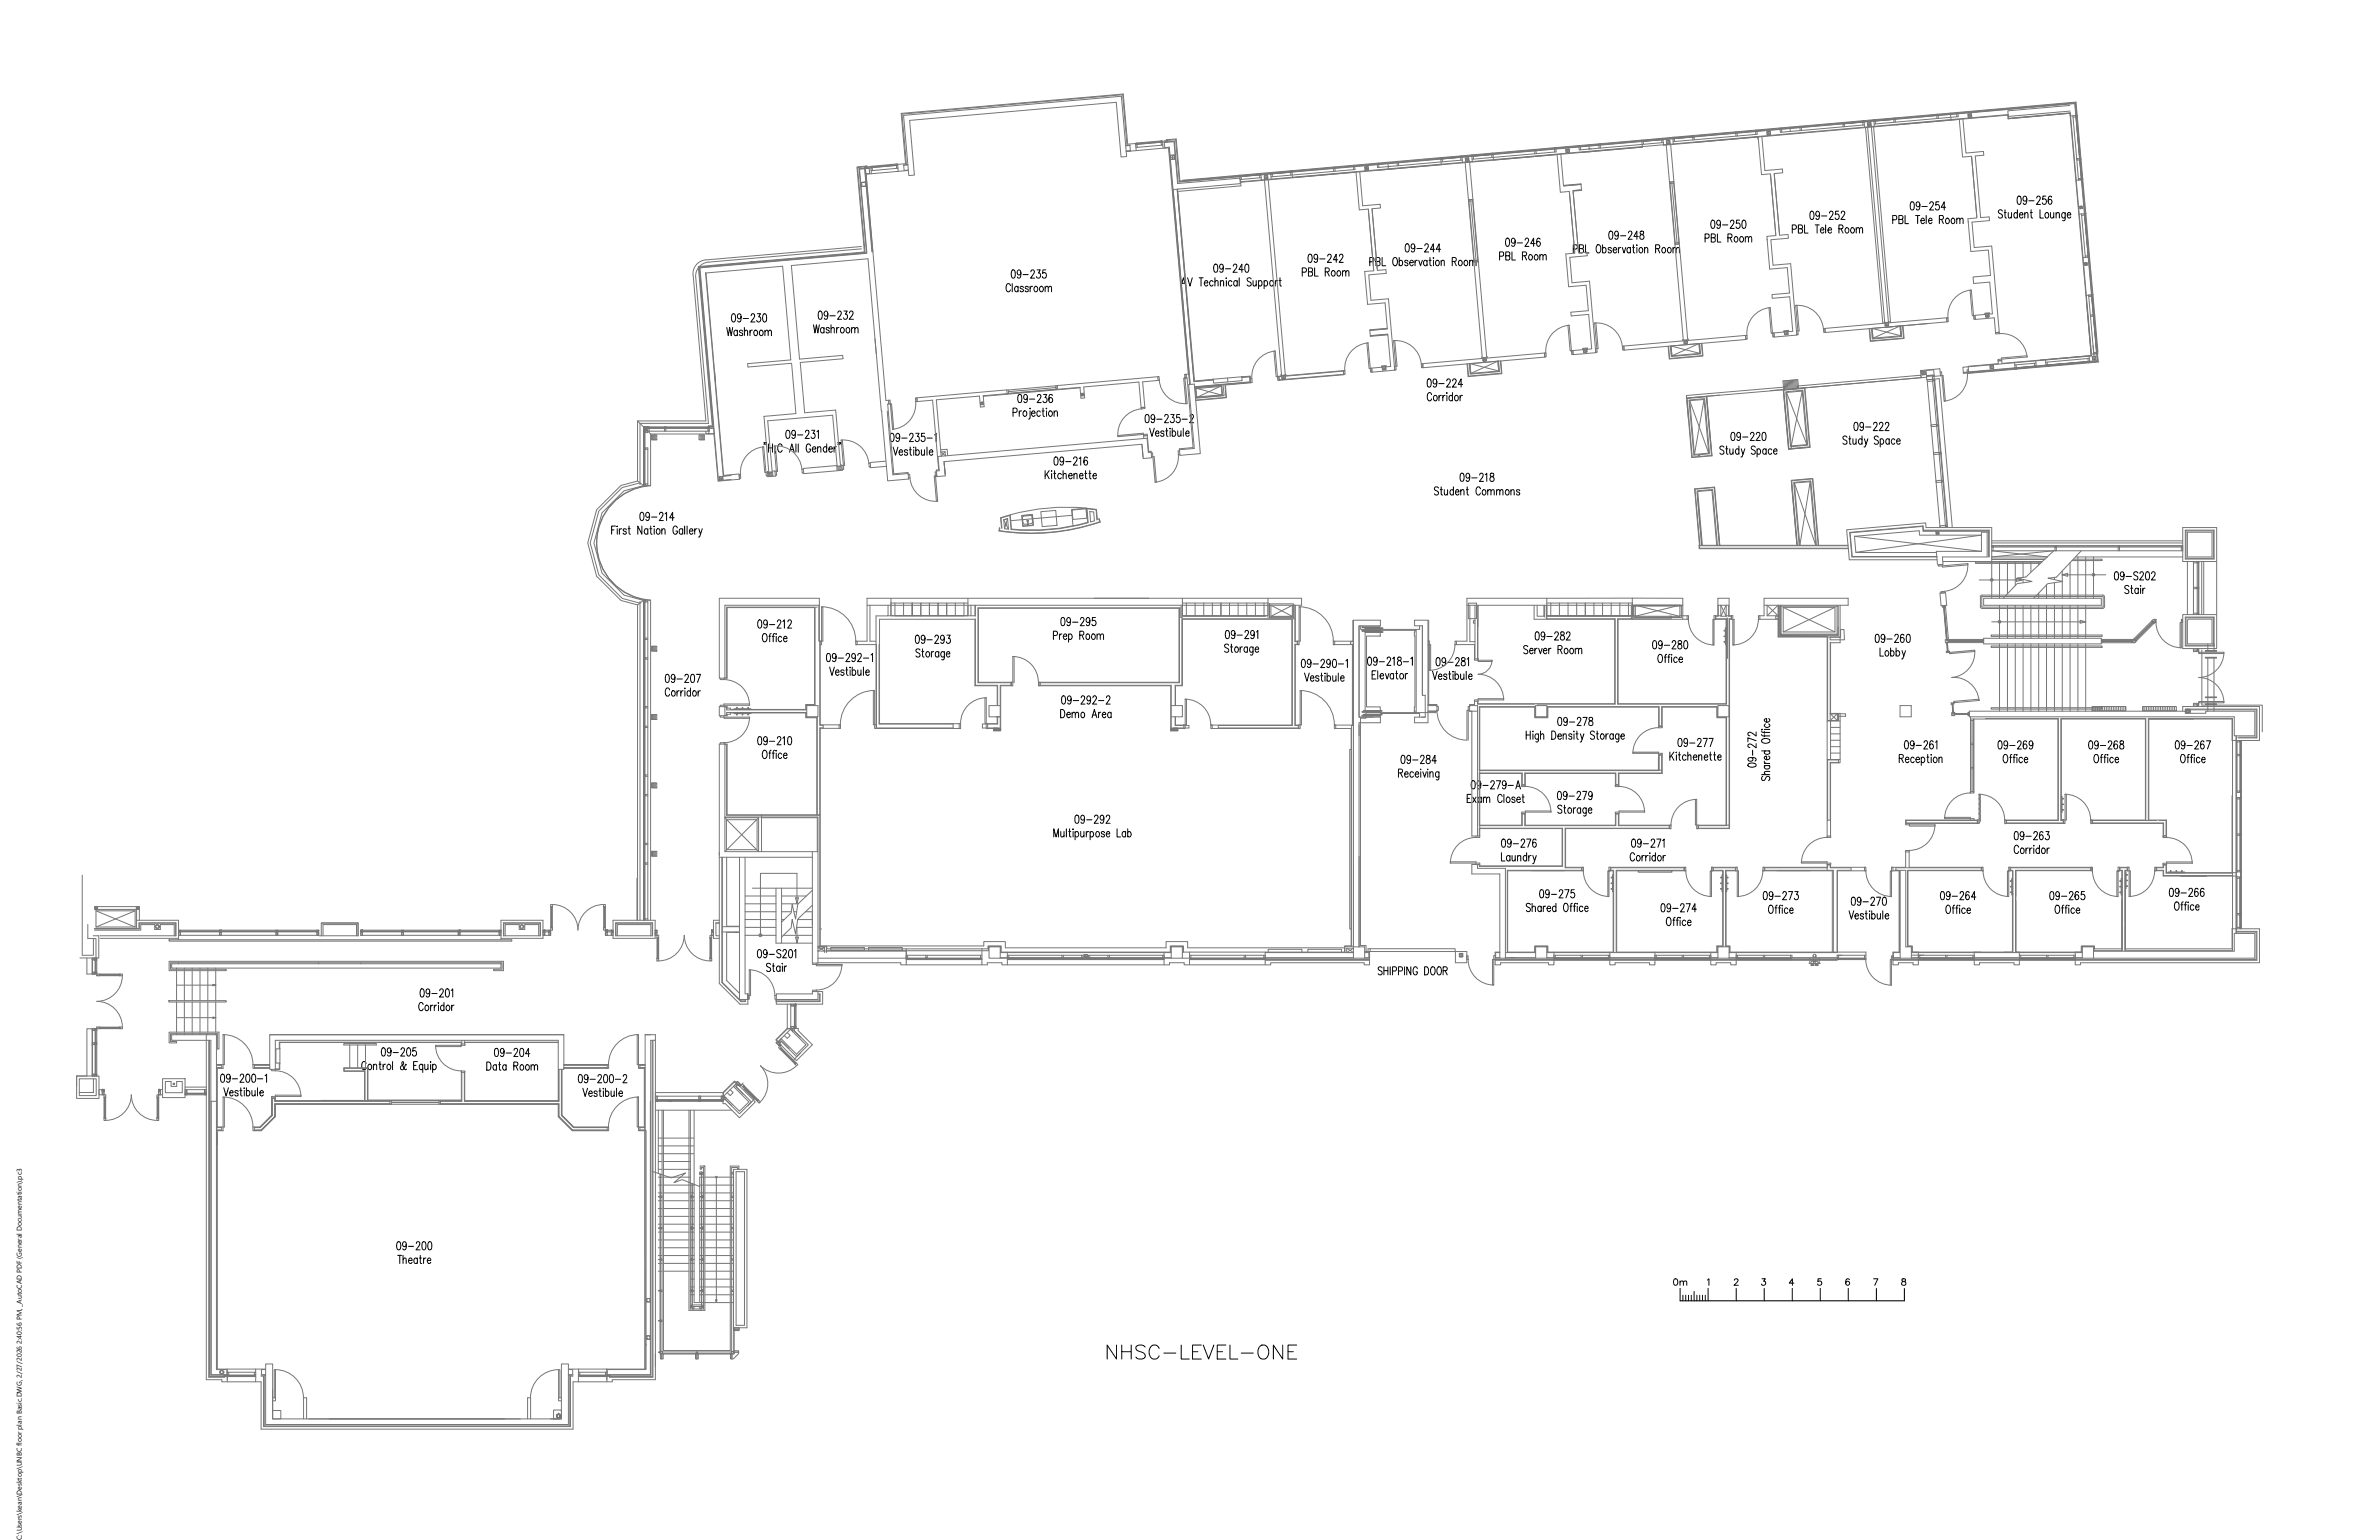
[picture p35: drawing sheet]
<svg xmlns="http://www.w3.org/2000/svg" width="432mm" height="279mm" viewBox="0 0 432 279" stroke-linecap="round" stroke-linejoin="round" font-family="sans-serif">
<defs><g id="words">
<text font-size="1.3" x="3.9" y="279.4" transform="rotate(-90 3.9 279.4)">C:\Users\kean\Desktop\UNBC floor plan Basic.DWG, 2/27/2026 2:40:56 PM, _AutoCAD PDF (General Documentation).pc3</text>
</g></defs>
<!-- layer: 1_Wall_Exist -->
<path d="M135.7 180.3v1zM135.7 180.3v1z" fill="#767676" stroke="#767676" stroke-width=".18"/>
<g fill="none" stroke="#767676" stroke-width=".18">
<path d="M375.7 19.1l-11.3 1 .1 1 11.3-.9M155.9 30.4l1.4 15.4M155.9 30.6l1.9-.1v1h-.8M156 30.4l1.3 15.4M156.4 33.1v.7M156.4 33.1v.7h.7M156.4 33.1h.1M156.9 30.3l1.4 15.4M157 30.3l1.3 15.4M157 33l.1 .8M157 33l.1 .1M157 33l-.6 .1"/>
<path d="M157 33.1h-.6M157.1 33.1v.6M157.1 30.3l1.3 15.4M157.1 33.7l-.7 .1M157.2 30.3l-1.5 .1 1.3 15.4-30.1 2.7 2.5 28.8h-.8v.3h-.5M157.2 30.3h.1M157.2 30.3v.2h.7M157.8 30.5l-1.8 .2M157.8 30.3l-.6 .1M157.9 31h-.1M158 30.2h.3zM158.1 30.2l-.7 .1-.1-.2-1.8 .2 1.4 15.4-.5 .1v.1"/>
<path d="M158.1 30.4h.2l.1 .5-.3 .1zM158.1 31l.1 .5M158.2 31.5l-1 .1 3.6 41.1 .5-.1v.7h-.2l1.1 12.7 2.6-.3 .1 1.2-3.8 .3-3.6-40.3-13.9 1.3 1.5 17 7.9-.7v.6l-7.8 .7 .9 9.1 5.6-.5 .8 10h.3l.1 .9-7 .6-.1-.9 6.1-.5-.8-9.2-11.8 1 .8 9.2 .6-.1v1l-1.3 .1-.1-.9 .2-.1-.8-10 5.8-.5-.8-9.1-7.9 .7-.1-.6 7.8-.7-1.5-17-13.9 1.2 3.2 36.8 2.8-.3 .1 1-3.9 .3-.7-8.6h-11.5M158.2 30.4l-.1-.1 .1 .1M158.2 30.4l4.6-.4zM162.7 29.8l.2-.1v.1l-.2 .1zM162.7 29.8l-4.4 .4M162.7 30h.2l.1 .5h-.2zM162.8 30v-.1l-4.5 .5M162.8 30.5l-4.4 .4M162.8 29.9v.1zM163 30.5v.6l-4.8 .4"/>
<path d="M164 20.9l39.5-3.4 1 10.9-1 .1-.9-9.9-37.5 3.2 .9 10-1 .1zM164.8 29.9l-.8 .1 .1 .9h.8M164.8 29.8l-.9 .1M164.9 30.9l-1.9 .2M204.3 26.5l.8-.1 .1 .9-.8 .1M204.6 26.4l-.8-9.2-40.1 3.5 .8 9.2M205.1 26.3l-.8 .1M206.1 26h.3v.1h-.3zM206.1 26l-1.4 .2-.8-9.1-40.3 3.5 .8 9.1-1.5 .1M206.1 26.2h.3v.5l-.2 .1zM206.2 26.8v.5l4.9-.4M206.2 26.1v.1"/>
<path d="M206.2 27.3l-1.8 .2 .9-.1M206.3 26.1v.1M210.7 25.6h.3zM210.7 25.6l-4.3 .4M210.8 25.8h.2l.1 .5-.3 .1zM210.8 25.7l-4.5 .5M210.8 26.4l-4.4 .3M210.8 25.7l-4.5 .4M210.8 25.8l-4.5 .4M210.8 25.7l.1 .1M210.9 25.7v.1M211.1 26.3v.6"/>
<path d="M211.1 26.9l1-.1 3.6 41.1h-.4v.7h.2l1.1 12.6-2.5 .2 .1 1.2 3.7-.3-1.1-12.6-1 .1 1 11.6-2.7 .2M211.3 25.8l1.8-.1 .6 7.6 11.3-1 .1 1-12.2 1.1M211.4 26.3h-.1M211.8 25.5h.1M211.8 25.6h-.6l.5-.1v-.1l1.8-.2 .7 7.7M211.8 25.5l1.6-.1 .7 7.6 162.5-14.2 4.1 46.6-24.4 2.2M211.8 25.5v.2l-.6 .1M212.2 26.7l3.7 43.1M212.4 28.3v.6M212.4 28.2l.7-.1v.8M212.4 28.2l.1 .7M212.5 28.2h-.1"/>
<path d="M212.5 28.9h.1M212.8 28.2l.1 .7M213.1 28.2v.7M213.1 28.2h-.6M213.1 28.5l-.6 .1M213.2 28.9h-.7M213.8 33.3l-.7-7.7-1.8 .2 .1 1 .8-.1 3.8 43.1M214 32.9l162.7-14.3 4.1 47-24.4 2.1-.1-1.1 23.3-2-3.8-44.1-11.2 1-.1-.7-139.3 12.3M214 33l162.6-14.3 4.1 46.8-24.3 2.1M225 32.1l.3-.1v.6M225.1 31.9l.1 .1zM225.1 32.6l.1 1.1-11.4 1 3 34.4 3.4-.3"/>
<path d="M225.2 31.9h.1M225.3 31.8v.1h-.3M228.6 31.5v.1h.3M228.7 31.6v.1M228.7 31.6l-3.5 .3M228.7 31.7l-3.5 .2M228.7 31.7l-3.5 .3M228.7 31.6v.2M228.8 31.6v.1M228.9 31.7l-.3 .1 .1 .5M228.9 32.2l-3.8 .4-.1-.8 3.9-.3 .1 1.2M229 32.7l-3.8 .4"/>
<path d="M229.5 31.8v.6l.1 .1 .5-.1-.1-.5M229.8 31.9v.5M230 31.8l.1 .5M230 31.9h-.5l.1 .5h.4M230 31.8l-.4 .1M230.1 32.4h-.1M230.1 32.1l-.5 .1M230.2 32.6l3.1 35.3h.1v.3l10.4-1 .1 .8-11.7 1-.1-.7 .4-.1 .1-.2-3.1-35.3M230.7 31.6h.2v.5h-.2M230.7 31.6v-.2l.1 .2M230.8 31.5l3.5-.4v.1l-3.5 .3M230.8 31.4v.1"/>
<path d="M230.8 31.5h.1M230.9 31.3v.1h-.3M234.2 31v.1h.3M234.3 31.2l-3.5 .3M234.3 31.2v-.1l.1 .1M234.5 31l.1 1.2 11.3-1M234.5 31l-3.9 .3 .1 1.3M234.5 31.2l-.2 .1v.5M242 30.3l.1 .8M242.3 30.3v.8M245.6 30l.1 .8M245.9 30v.8l-15 1.3"/>
<path d="M246.8 31.2l.5 6.1 3.2-.2 .1 .6-1.6 .2 1 11.2 1.5-.2 .1 .7-3.2 .3 .4 4.6 3.2-.3 1.2 13-4.2 .3v-.7l1.8-.2-.1-.2 .9-.1v.2h.8l-.5-5.8-3.2 .3-.1-1.2 3.2-.2-.4-4.7-3.2 .3-.5-5.9 1.6-.2-1-11.2-1.6 .2-.6-6.9M247.8 30.4v.4M248 30.3l.1 .5M248.2 30.3h-.4M248.3 30.3v.5M248.3 30.7v.1M248.3 30.8h-.5M248.3 30.5l-.5 .1M248.4 30.7l-.1 .2h-.5l-.1-.6 .6-.1 .1 .6M250.2 29.6l.1 .8M251.9 29.4l.1 1.3M252.3 30.2h-.5"/>
<path d="M253.6 29.3v.8M253.8 29.3l.1 .8M261.5 28.6l.1 1.3M261.5 28.6l-27 2.4M261.5 28.9h.3v.5M261.6 29.9l-11.3 1M261.6 28.7v.2M261.7 28.7v.2M261.7 28.6v.1h-.2M265.1 28.3l.2 .1M265.2 28.5v-.1l-3.5 .4 3.5-.3M265.2 28.4v.2z"/>
<path d="M265.3 28.3l.2 1.2M265.3 28.3l-3.8 .3M265.4 28.5l-.3 .1 .1 .5M265.4 29l-15.4 1.4v-.8M265.9 29.5l.6 6.7M266 28.8v.5l.6-.2M266 28.7h.5l.1 .5h-.5M266 28.8l.1 .4M266 28.6l-.1 .1M266 28.7l.6-.1v.6M266 29.2h.1M266.3 28.7v.5"/>
<path d="M266.5 36.2l2.5 28.6h-.1v.2l-10.7 1 .1 .7 22.1-1.9-.1-.7-10.3 .9-.1-.3h-.1l-1.5-17.2M266.6 28.9l-.6 .1M266.6 36.2h.7v.2l-.7 .1zM266.6 36.5l1 10.8M266.7 29.4l1.6 18.1M267 36.4l.9 10.8M267.1 28.1l.1 1.3M267.1 28.1l-1.8 .2M267.1 28.4h.3v.5h-.2M267.2 28.2v.2M267.3 36.4l.9 10.8M267.3 28.2v.2"/>
<path d="M267.3 36.2h-.8M267.4 28.1v.1h-.3M270.7 27.8v.1h.3M270.8 27.9l-3.5 .4M270.8 27.9l-3.5 .3M270.8 28.6l-3.4 .3M270.8 27.9v.1l-3.5 .3M270.9 27.9v.1M271 27.8l.1 1.2 11.4-1M271 27.8l-3.9 .3M278.5 27.1l.1 .8M278.8 27.1v.8"/>
<path d="M282.1 26.8l.1 .8M282.4 26.8v.8l-11.6 1-.1-.5 .3-.1M282.6 28l.6 6.9 1.6-.2 1 11.2-1.6 .2 .5 5.9 3.2-.2 .4 4.6-3.2 .2 .1 .7 3.2-.3 .5 6.3-.8 .1v-.3l-.8 .1v.2l-1.8 .2M283.3 28l.5 5.6 3.2-.2 .1 1.1-1.6 .2 1 11.2 1.6-.2v.7l-3.2 .3 .4 4.6 3.2-.3 1.1 13-4.1 .3v-.7M284.2 27.6l.1 .1M284.3 27.2v.4M284.3 27.1h-.1M284.5 27.1l.1 .5M284.7 27l-.5 .1v.5M284.7 27l.1 .1M284.8 27.1h-.5M284.8 27.1v.5h-.5"/>
<path d="M284.8 27.3l-.5 .1M284.8 27.7h-.4M284.8 27.1v.5M285.5 34.6l1.6-.1-1.6 .1M286.8 26.4l.1 .8M287 33.4l-3.2 .3M288.4 26.3l.1 .7M288.8 27h-.5M288.9 27.5h-.5M290.2 26.1v.8M290.4 26.1l.1 .8M298 25.4l.1 1.3"/>
<path d="M298 25.4l-27 2.4M298 25.7h.3v.5M298.1 25.5l.1 .2zM298.1 26.7l-11.2 1M298.1 26.7l-69.1 6M298.2 25.5l3.5-.2-3.5 .4zM298.2 25.4l-.2 .1M301.6 25.1l.2 .1M301.7 25.2v.1M301.7 25.2v.2M301.8 25.2v.2M301.8 25.1l.1 1.3"/>
<path d="M301.8 25.1l-3.8 .3M301.9 25.3l-.3 .1v.5M301.9 25.9l-15.3 1.3v-.8M302.5 25.6l.1 .4M302.5 26h.1M302.5 25.5v.1M302.8 25.5v.5M303 25.5h-.5M303 25.5l.1 .5h-.5M303 26.1l.1-.6-.1-.1-.5 .1 .1 .6M303 26.1h-.4M303 25.7l-.5 .1"/>
<path d="M303.1 33h.7v.2l-.7 .1zM303.1 33.3l1 10.8M303.2 26.2l3.1 35.4 .1-.1 .1 .3 10.3-.9 .1 .7-22.1 1.9-.1-.7 10.7-1v-.2h.1l-3.1-35.3M303.4 33.3l1 10.7M303.6 24.9l.1 1.3M303.6 24.9l-1.8 .2M303.6 25.2h.3v.5M303.7 25v.2M303.8 33.2l.9 10.8M303.8 33h-.8M303.9 24.9v.1h-.3M303.9 24.9h-.3"/>
<path d="M307.3 24.8v-.1l-3.5 .4M307.3 24.8l-3.5 .3v-.1v.2M307.3 24.8h.1M307.4 24.7l-.1 .2v-.2M307.5 24.6v.1h-.3v-.1M307.5 24.6l-3.6 .3M307.5 25.4v-.6l-.3 .1 .1 .5M315 23.9l.1 .8M315.3 23.9v.8M318.6 23.6l.1 .8M318.9 23.6v.8l-15.2 1.3M319.1 25.2l-.1-.4-11.4 1"/>
<path d="M319.8 24.8l.5 6.1 3.2-.2 .1 .6-1.6 .2 1 11.2 1.5-.2 .1 .7-3.2 .3 .4 4.6 3.2-.3 1.1 13-4.1 .4v-.8l1.8-.2-.1-.2 .9-.1v.3l.8-.1-.6-6.3-3.1 .3-.1-.7 3.2-.2-.4-4.6-3.2 .2-.5-5.9 1.6-.2-.9-11.2-1.7 .2-.6-6.9M320.8 23.9v.5M321 23.9l.1 .5M321.2 23.8l.2 .6-.1 .1h-.5l-.1-.5M321.2 23.9h.1M321.2 23.8l-.5 .2M321.2 23.9h-.4M321.3 23.9v.5M321.3 24.4h-.5M321.3 24.2h-.5M321.4 31.7l.9 10.8M323.3 23.2l.1 .8"/>
<path d="M324.9 23.1l.1 .7M326.7 22.9v.8M326.9 22.9l.1 .8M334.5 22.2l-27 2.4M334.6 22.3l.1 .2-.1-.2M334.7 22.3l3.5-.3v.1l-3.5 .4zM334.8 23v-.5h-.3v.5M338.2 22.1l-3.5 .3M338.2 22.2v-.2l.1 .2M338.3 21.9l-3.8 .4 .2-.1M338.3 21.9h-.2M338.3 21.9l.1 1.3"/>
<path d="M338.3 22.1l-.2 .1v.5M338.4 22.7l-15.2 1.3-.1-.8M338.6 23.1l3.1 35.6M339.3 22.3v.5M339.5 22.2l.1 .1-.1 .6h-.5v-.6M339.5 22.3h.1M339.5 22.3h-.5l.1 .5M339.5 22.2l-.5 .1M339.5 22.3v.5M339.5 22.8l-.4 .1M339.5 22.5l-.5 .1M339.7 23.1l3.1 35.3 .1-.1v.3l10.4-.9 .1 .7-22.1 1.9-.1-.7 10.8-.9v-.3h.1l-3.1-35.3"/>
<path d="M340.1 23l3.1 35.5M340.1 21.7l.1 1.3M340.1 21.7l-1.8 .2M340.1 22h.3v.5M340.2 21.8v.2M340.3 21.8v.2M340.3 21.8l3.5-.3v.1l-3.5 .3zM340.4 21.7v.1h-.3M343.8 21.6l-3.5 .3M343.8 21.7v-.2l.1 .2M344 21.4h-.3M344 21.4l32.8-2.9 1.2 13.8"/>
<path d="M344 21.4l-3.9 .3M344 22.2v-.5h-.3l.1 .5M351.5 20.7l.1 .8M351.8 20.7v.8M354 20.5l.1 1.3M355.1 20.4l.1 .8M355.4 20.4v.8l-15.2 1.3M355.6 21.7l-11.5 1M355.6 21.7l.6 6.8 1.6-.1 1 11.1-1.6 .2 .5 5.9 3.2-.2 .4 4.6-3.2 .2 .1 1.2 2.9-.2 .5 5.7-.5 .1v-.3l-.9 .1 .1 .2-1.8 .2M356.3 21.6l.5 6.2 3.2-.3 .1 .7-1.6 .1 1 11.2 1.5-.2 .1 .7-3.2 .3 .4 4.6 3.2-.3 1.4 15.7M357.3 20.8v.4h.5M357.3 20.7v.6l.6-.1"/>
<path d="M357.5 20.7v.5M357.7 20.6l.1 .1M357.7 20.7h.1M357.7 20.7l-.4 .1M357.7 20.6l-.4 .1M357.8 20.7v.5M357.8 21.2h.1M357.8 21h-.5M357.8 20.7l.1 .5M357.9 28.5l.9 10.8M375.7 20.6l3.9 43.9-16.2 1.4-.1-.5-.7 .1 .1 .5-5.5 .5 .1 1.2-.2 .1M375.7 20.6l-11.2 .9-.1-.6"/>
<path d="M375.7 20.6l.1 .3M376.2 21l.8 8.1 .5-.1-.1-.2h-.5M376.8 21v.2l-.5 .1M376.8 21.1h.1l.7 7.7h-.1M376.8 21.1l.7 7.7M376.9 20.9l.1 .3M376.9 21l-.1 .1h.1M377 29.1l.2 3.3M377 20.9l-1.2 .1M377.2 32.4h.6v.2l-.5 .1zM377.5 28.8h.1M377.5 37.5v.3"/>
<path d="M377.5 29l.3 3.4-.3-3.4h.1M377.5 37.5v.3h.4M377.5 37.4v.1M377.6 28.9h.1M377.6 28.9l.3 3.5h-.1M377.6 28.9h-.2h.2M377.7 28.7v.3M377.7 37.5v.3M377.8 32.5h.1M377.8 32.4h.1M377.8 38.8l.7 7.9M377.8 37.4l.1 .1"/>
<path d="M377.8 37.4l-.3 .1M377.9 37.5v.3M377.9 37.6l-.4 .1M377.9 37.4l-.4 .1M377.9 37.8h.1M377.9 37.5l.1 .3M378 37.8h-.5M378 32.3v.3M378 32.6l-1.2 .1M378 32.6l.6 6.1M378.3 38.8v.2l-.5 .1M378.4 39l.6 7.5h.1l-.6-7.6-.1 .1"/>
<path d="M378.5 38.8l-.2 .1M378.5 38.9h-.2M378.6 38.7l.6 8v-.3M378.6 38.7l-.1 .1v.2h.1M378.6 38.7l-1.3 .2M125.8 49.9l2.3 26.5h-12.4l1.1 1M128.1 49.4l3.2 37 1.4-.1M128.1 47.1a2.55 2.55 0 0 0-2.3 2.8M137.9 47.4l-1.8 .1M156.3 44.7l-28.2 2.5M156.4 45.1l-27.8 2.4a2.55 2.55 0 0 0-2.3 2.8l2.3 26.5h-12.4v11.1M156.4 45.8l-29.7 2.6 2.6 29h-.6v.8"/>
<path d="M157.3 45.9l-30.3 2.6 2.6 30.2M157.4 46l-30.4 2.6 2.7 30.1M248.6 59.9l3.2-.3-3.2 .3M267.6 47.3l.6-.1 .1 .3h-.7zM268.3 47.5h-.8M284.6 59h.2l.5 5.3h.2v-.7l-.5 .1zM284.8 59a4.6 4.6 0 0 0-4.2 5M289.4 58.6a4.6 4.6 0 0 1 5.1 4.2M289.4 58.6h.3l.4 4.6-.5 .1v.6h.3zM304.1 44.1l.6-.1 .1 .3h-.7zM304.8 44.3h-.8M320.8 43.6h.1"/>
<path d="M321.1 55.8h.2l.5 5.3h.2v-.7l-.5 .1zM321.3 55.8a4.6 4.6 0 0 0-4.2 5M325.9 55.4a4.6 4.6 0 0 1 5 4.2M325.9 55.4h.3l.4 4.6-.5 .1v.6h.3zM331 59.6h.2l.1 .7h-.3zM339.8 59.6l.2 1.8 5-.5-.1-1.8-4.9 2.3-.2-1.8 5.1-.5 .1 1.8zM342.1 59.1h.1M342.2 58.6v.4M342.2 58.5v.6M342.4 58.6l.1 .5M342.6 58.5h-.4M342.6 58.5h.2"/>
<path d="M342.7 58.5l-.5 .1M342.7 58.6v.4M342.7 59.1h-.4M342.7 58.8h-.5M342.7 59v.1M342.8 58.6v.5l-.5 .1M345 59.1l.2 1.9-5.4 .5-.1-1.9M345.3 59.1l.2 2.2-6 .5-.2-2.2M345.4 59.1l.2 2.3-6.1 .5-.2-2.3M350 58.7l-7.9 .7M353.3 57.7h.3v.7h-.2zM357.3 40.4h.1"/>
<path d="M357.8 52.6a4.6 4.6 0 0 0-4.2 5.1M357.8 52.6l.5 5.3h.2v-.7M357.8 52.6l-.2 .1 .4 4.6 .5-.1M358.5 57.2v.8l3.5-.3 .2 2.7M360.4 57l.1 .5h.5M360.7 57v.5M360.9 56.9l.1 .5M360.9 56.9l-.5 .1M360.9 56.9l-.5 .1 .1 .6M360.9 57l.1 .4M361 57.2h-.6M361 57.5l-.5 .1"/>
<path d="M361 57.4h-.1M361 57.4v.1M378 46.8l1.3-.1 .6 6.8M378.4 47.7h.1M378.4 47.7h.4v.4h-.4zM378.5 46.5l.5-.1v.3M378.6 47.7v.4M378.8 55.3l.8 9.2-9.3 .8M378.8 48.1h-.3M378.8 47.9h-.4M378.8 47.7h-.4l.1 .4M378.8 47.7v.3"/>
<path d="M378.8 48v.1M379 46.5h.2l-.2 .1M379.1 53.8h.5v-.3l-.5 .1 .3 3.8h.5v-.3l-.5 .1M379.4 57.4l.7 7.2M379.7 53.7l.4 3.5M379.8 53.6h-.2l.2 .1M379.9 53.5l.3 3.8h-.1v-.2h.1M379.9 53.5h-.1v.2h.1M379.9 53.5l-1.3 .1M379.9 57.2h.1M380 57.2l-.4-3.5h.2l.3 3.5M380 57.3l.7 6.7"/>
<path d="M380 57.2h.1M380.1 57.2h-.2l.2 .1M380.1 57.3h-.1l.6 6.7M380.2 57.3l.6 6.6M115.7 76.4v10.9M116.8 78.2h.1v.3h-.1M116.8 77.4v10.6h.1v-.2h-.1M116.8 77.4h3.8M116.8 78.1l.1 .2h.2M116.8 78.1h.1v.2M116.8 77.4v.1M116.8 77.5v.6"/>
<path d="M116.9 78.4h.2v2.9h-.2M116.9 77.8h.6M116.9 77.5v.6M116.9 78.4v2.9M116.9 77.6h.6M116.9 78.4h.1M117 77.6h.3l.1 .4h-.4zM117 77.7v.3M117 78.4v2.9M117 77.6l-.1 .1M117.2 77.5v.6M117.3 77.6l.1 .4h-.5"/>
<path d="M117.6 77.4h.2v.2h-.2zM117.6 78.2l.5 .5M117.7 77.6h-.2v-.2l.2 .2v.1M117.8 77.6v.1M117.8 77.6h2.9M117.8 77.7h2.9M117.8 78.2v-.5h-.2v.8h-.5v-.3h11.4M118.1 78.7v9.4a10.4 10.4 0 0 0-9.8 10.4 10.4 10.4 0 0 0 9.8 10.4M118.2 78.9h1v.9h-1zM118.4 78.9v.9M118.6 78.9v.9M118.8 78.9v.9"/>
<path d="M119 78.9v.9M120.6 78.2v-.5h.3v.5M120.7 77.6v.1M120.8 77.6v.1M120.8 77.6h7.7v.1h-7.7zM120.8 77.6h7.7M120.9 77.4v.2h-.3v-.2h7.9M126.9 78.9h.9v.9h-.9zM127.1 78.9v.9M127.3 78.9v.9M127.5 78.9v.9M127.7 78.9v.9"/>
<path d="M128.1 78.2v.5h1.6M128.1 77.7h1.4M128.5 77.4h.2v.2h-.2zM128.5 77.7h.2v.5h-.2zM128.6 77.6v.1M128.7 77.6v.1M128.7 78.2v.5M129.5 77.4h-.8v.2h.8M129.7 78.7l.7 8.5 2.3-.2M129.7 67.4l.2 1.9M152.7 79.8a4.6 4.6 0 0 1 5 4.3M161 74.6l1.1 11.5 2.7-.2"/>
<path d="M161.3 72.6v.7h.5l.4 4.6h-.2l-.5-5.3zM166.2 72.2h.2l.1 .7h-.3zM166.2 72.9a4.6 4.6 0 0 1-4.2 5M178 73h.4l.1 .3M178 73v.4M178 73.4h.1M178.2 73v.4M178.4 73h.1M178.4 73h-.4M178.4 73v.3M178.4 73.4h-.3M178.4 73.2h-.3"/>
<path d="M178.5 73.3l-.4 .1M182.8 71.4l-.1-.7-16.3 1.5 .1 .7 2.8-.3 1.1 12.6-.5 .1 .2 1.2M191.6 70.3l-8.6 .8M191.7 70.6l-8.9 .8h.2v-.6M191.9 70v.6M191.9 70v.6h-.2l-.1-.6M196 70.4l-17.5 1.5M196.2 71.5l.1 .3M196.3 71.8h.4M196.3 71.5v.3h.4M196.3 71.4h-.1M196.5 71.4v.4"/>
<path d="M196.6 71.4h-.3M196.6 71.4l.1 .3M196.7 71.7l-.1 .1M196.7 71.6h-.4M196.7 71.4h-.4M196.7 71.4v.3M207.1 73.9h.7v.2l-.7 .1zM207.1 74.2a4.6 4.6 0 0 0-4.2 5M207.6 79.5v-.4l.6-.1-.6 .1-.1-.5-4.6 .4v.2l5.3-.4 .3 3.1h.4v.1M208.2 79.5l.2 2.6 .5-.1M208.3 79.5l-38.1 3.3 .3 2.6h-.5M210.1 68.3h.3v.7h-.2z"/>
<path d="M210.1 68.3l-27.3 2.5M210.2 69l-2.8 .3 .4 4.6h-.7l-.4-4.6-10 .9 .2 2h-.7l-.2-1.9-17.5 1.5 .1 2-.7 .1-.1-2-7.9 .6 .9 10.3 .7-.9M210.4 69a4.6 4.6 0 0 0 5 4.2M215 67.9l.5 5.3-.3 .1-.4-4.7h.5v-.7zM216.8 70.3l5.2-.5 .2 2-5.2 .4M216.9 70.4l4.9-.4 .1 1.7-4.8 .5zM216.9 70.4l5 1.3M217.1 70.5l4.6-.4 .1 1.5-4.6 .4zM220.1 68.8l5.4-.5-.1 .1v.7l-5.1 .4-.1-.7zM220.2 68.9l-3.5 .3-3-34.9 3 34.9 3.5-.3M221.8 70l-4.7 2.2M222.3 69.8l.2 2.3-5.5 .5"/>
<path d="M222.8 68.6l.1 .7M225.4 68.5l1.4-.2 .1 1.1-10.1 .8M225.4 68.4l1.5-.2 .1 1.2M226.9 69.3l-10.1 .9M227 68.7h.2l.1 .7h-.3M227 69.4l-4.6 .5 .2 2.3-5.6 .5M231.2 63.7h.3l.4 5.3h.3l-.1-.7h-.5zM231.4 63.7a4.6 4.6 0 0 0-4.2 5M232.5 68.3h-.4M232.7 68.1v.6h.5l.1-.1M232.9 68.1l.1 .6M233.2 68.1l.1 .5"/>
<path d="M233.2 68.1h.1M233.2 68.1l-.5 .1v.5l.5-.1M233.2 68.1h-.5M233.2 68.6h.1M233.2 68.4h-.5M233.3 68.1v.5M243.8 67.3l.3-.1v.7h-.2zM243.8 67.3l-10.4 .9M243.9 67.9l-11.7 1M248.1 62.2h.2l.5 5.3h.2v-.7l-.5 .1zM248.3 62.2a4.6 4.6 0 0 0-4.2 5M251 66.6v.5l.5-.1"/>
<path d="M251 66.5l-.1 .1M251.2 66.5v.6M251.4 66.4l.1 .1M251.4 66.5l-.5 .1M251.4 66.5h-.4M251.5 66.5v.5M251.5 66.8h-.5M251.5 66.5v.6h-.6v-.5M251.9 60.6l-3.2 .3M251.9 60.7l-3.2 .2M252.9 61.8a4.6 4.6 0 0 1 5.1 4.2M252.9 61.8h.3l.4 4.6-.5 .1 .1 .6h.2z"/>
<path d="M258 66h.2l.1 .7h-.3zM269.1 65l.2 .5M269.2 65v.4M269.5 64.9v.6M269.6 64.9h.1M269.7 64.9l-.5 .1M269.7 64.9l-.6 .1M269.7 65v.4M269.7 65.4h-.5M269.7 65.5l-.4 .1M269.7 65.2h-.5M269.8 65l-.1 .5"/>
<path d="M271.9 65.5l.1 1.8-5 .5-.2-1.8M271.9 65.5l.1 1.8-5.2-1.3M271.9 65.5l-4.9 2.3-.2-1.8M272 65.5l.2 1.9-5.4 .5-.1-1.9M272 65.5l-5.2 .5M272.3 65.5l.2 2.2-5.9 .5-.2-2.2M272.4 65.5l.2 2.3-6.1 .5-.2-2.3M280.3 64.1h.3v.6h-.2zM287.4 63.4v-.1l.6 .1v.5h-.5M287.4 63.4l.1 .5M287.5 63.4h-.1M287.5 63.4l.4-.1 .1 .5"/>
<path d="M287.7 63.4v.5M288 63.8l-.5 .1M288 63.6h-.5M294.5 62.8h.2l.1 .7h-.3zM303.3 62.8l.2 1.8 5-.5-.1-1.8-4.9 2.3-.2-1.8 5.1-.5 .1 1.8zM305.7 61.8v.4M305.8 62.3l-.2-.6h.6l.1 .5-.5 .2M305.9 61.7l.1 .6M306.1 71.8l17.8-1.6v.5l-17.8 1.5zM306.1 72.2l3.7-.3 .9 10.8M306.1 72.2l1 10.8 3.6-.3M306.2 72.6l.3 3.3"/>
<path d="M306.2 61.7v.5M306.2 61.7l-.5 .1M306.2 62.2h.1M306.2 72.3l3.5-.3 .9 10.6-3.5 .3zM306.2 62.3h-.4M306.2 62h-.5M306.6 72.6l2.8-.3 .9 10-2.9 .3zM306.7 72.7l2.6-.2 .8 9.7-2.5 .2zM306.7 72.7l3.4 9.5M308.5 62.3l.2 1.9-5.4 .5-.1-1.9M308.8 62.3l.2 2.2-6 .5-.1-2.2M308.9 62.3l.2 2.3-6.1 .5-.2-2.3"/>
<path d="M309.3 72.5l-1.7 9.9M312.1 71.7l-2.3 .2 .9 10.8M316.8 60.9h.3v.6l-.2 .1zM321.4 70.9l2.3-.2 .9 10.8M323.6 69.1l2.7-.2 .2 1.6-2.8 .2zM323.7 70.7l3.9-.3 .9 10.8-3.9 .3zM323.8 70.8l3.7-.3 .9 10.6-3.7 .3zM323.8 69.1l.1 1.6M323.9 60.2l.1 .5M324 60.7h.1M324 69.1l.1 1.6M324.1 71.1l3.1-.3 .9 10-3.1 .2z"/>
<path d="M324.2 69.1l.1 1.6M324.2 60.2v.5M324.3 71.2l2.8-.2 .9 9.7-2.9 .2zM324.3 71.2l3.7 9.5M324.4 69l.1 1.6M324.4 60.1l.1 .5M324.4 60.1l-.5 .1M324.5 60.7v-.5l-.1-.1h-.5l.1 .6M324.5 60.6l-.5 .1M324.5 60.7h-.5M324.5 60.4h-.5M324.5 60.6h.1"/>
<path d="M324.6 69l.1 1.6M324.8 69l.1 1.6M325 69l.1 1.6M325.1 69l.2 1.6M325.3 69l.2 1.5M325.5 68.9l.2 1.6M325.7 68.9l.2 1.6M325.9 68.9l.2 1.6M326.1 68.9l.2 1.6 22.4-2v-.4l-22.5 1.9M327.1 71l-2 9.9M349 68.5l-22.5 2M349.1 67.4v.5"/>
<path d="M349.3 67.3l.1 .6M349.3 67.4h.1M349.3 67.4h-.4v.5M349.3 67.3l-.5 .1 .1 .6 .5-.1v-.5M349.4 67.9l-.5 .1M349.4 67.7h-.5M349.7 68.3l1.4-.1-.1-1.1-1.4 .1 .1 1.2M349.8 69.2l1.1-.1v-.3l-1.1 .1 2.3 26.8M350.5 77.1l1.1-.1v.3l-1.1 .1zM350.8 68.9l2.3 26.4M350.9 69h.2M350.9 68.9h.1"/>
<path d="M351 68.3l.1 .5M351 68.8l.2 .3h-.1zM351 68l-1.3 .1M351 68.1l-1.3 .1M351 68.9l2.4 26.4M351.2 68.9l2.3 26.4M351.8 77v.3zM351.8 77.2h-.2M351.8 77.1h-.2M352.1 67.5h.3l.5 5.3h.2l-.4-4.7-.5 .1M352.2 68.2l-.1-1.3-3.5 .3 .1 1.3 1-.1v.5l1.2-.1M352.2 68.2l-1.5 .1 .1 .5 1.2-.1 2.4 27"/>
<path d="M357.1 67.7a4.6 4.6 0 0 1-4.2 5.1M357.3 67.1h-.3l.1 .7M361.2 66.4v.4M361.2 66.8l.6 .1M361.3 66.3l-.1 .1M361.3 66.4v.5M361.3 66.4l.4-.1 .1 .5-.5 .1M361.3 66.3h.5v.6M361.5 66.3v.6M361.8 66.6h-.5M362.2 60.3h.7v.2l-.7 .1zM362.6 65.2v.3l.7-.1v-.5l4.6-.4v.3z"/>
<path d="M362.9 60.3h-.7M362.9 60.5a4.6 4.6 0 0 1 5 4.3M365.6 65.7l.2 1.3M365.7 66.2h.2l.1 .5h-.3M365.7 66.9l.3 .1M365.8 66.7v.2M365.9 66.7v.2M365.9 66.7l3.5-.2zM366 67l-8.7 .7M369.3 65.9l-3.4 .3M369.4 66.7l-3.4 .3M369.4 66.5l-3.5 .4"/>
<path d="M369.4 66.5l-3.5 .3M369.4 66.4l.1 .2v-.2M369.5 65.4l.1 1.3M369.5 65.9h-.2v.5h.3M369.5 66.4v.1M371.3 65.2l.1 1.3M371.4 66.5l-2 .2 .2-.1M371.5 66.4v-.2v.2M371.6 65.7v.5l-.3 .1M371.6 66.3v.1M371.6 66.4v.1h-.2M379 65.1v.5h.3"/>
<path d="M379 65.7v.1M379.1 65.6v.1M379.1 65.6l-7.6 .7M379.1 65.6l.1 .1v-.1M379.2 64.5l.1 1.3M379.2 65.6v.1M379.2 65l-7.9 .7M379.8 65.2l.1 .1M379.8 64.8l.5-.1 .1 .5M379.8 64.8l.1 .5 .5-.1M380.1 64.7v.5M380.4 65.3h-.5"/>
<path d="M380.4 64.9l-.5 .1M380.4 64.7h-.6v.5M380.4 65.2l-.1 .1M380.5 63.9l-.5 .1v.2h.5M380.8 64.1l-1.3 .2M380.9 65.7l-9.3 .8M115.7 87.3l-3 .8-4.4 4.4-1.6 6 1.6 6 4.4 4.4 3 .8M115.7 87.3l1.1 .8M116.2 87.6l-3.3 .9-4.2 4.2-1.6 5.8 1.6 5.8 4.2 4.3 3.3 .8M116.8 81.3h.1v.2h-.1M116.9 87.9h.2M116.9 81.4h.2"/>
<path d="M116.9 81.4h.2v6.4h-.2zM117 81.4v6.4M117.1 88l-3.8 1-4 4-1.5 5.5 1.5 5.5 4 4 3.8 1M117.6 87.8h-.5v.2M117.6 81.5h-.5v-.2h.5v6.7h-.5M118.1 88.1a10.4 10.4 0 0 0-9.8 10.4 10.4 10.4 0 0 0 9.8 10.4v58.1M130.6 87h.1M130.9 86.5v.5M131.1 86.4l.1 .6M131.1 86.4l-.5 .1v.5l.5 .1 .1-.1M131.1 86.5h-.5v.5M131.1 86.5l.1 .5"/>
<path d="M131.1 87l-.4 .1M131.1 87h.1M131.1 86.8h-.5M132.7 86.2l-1.4 .1M134.2 86.1h.2l.1 .7h-.3zM138.6 81.1l.5 5.3h.2M138.6 81.1h-.2l.4 4.6h.5M138.6 81.1a4.6 4.6 0 0 0-4.2 5M139.5 85.7l.7-.1 .1 .7-.8 .1zM139.7 85.7v.7M139.8 85.7l.1 .7M140 85.6l.1 .8"/>
<path d="M140.5 80.9a4.6 4.6 0 0 1 5 4.2M140.5 80.9l.5 5.3-.3 .1M140.5 80.9h.2l.4 4.6-.4 .1M145.8 85.1l-.2 .1v.6h.3M151.9 84.6l.8-.1v.7l-.8 .1zM152.1 84.6v.7M152.3 84.6v.7M152.4 84.6l.1 .7M152.8 84.5h.5l-.4-4.7-.2 .1 .4 5.3h-.2M158 84.1h-.3l.1 .7 .2-.1M160.7 83.7l-2.8 .2 .1 1 2.9-.3M164.8 86.1l.3-.1 .1 .7"/>
<path d="M165.2 86.7a4.6 4.6 0 0 0 5 4.2M165.2 86.7h-.3M169.9 85.4l.1 .8M170 85.6h-.3l.5 5.4h-.2l-.4-4.7h.5M170.1 86.5h-.5M170.8 81.6l1.1-.1 .1 1.2M170.8 82l.7-.1 .1 .8zM181.4 95.7l-.1 .6M181.5 95.8l-.1 .5M181.7 94l.2 1.9M182.2 94.3l.1 1.6M182.9 94.1l-.7 .2"/>
<path d="M182.9 94.1l-.6 1.8 .7 .1-.8-1.7M182.9 94.1l.1 1.9M185.5 93.6l.2 1.8M185.5 93.5v.1l.1 1.8 1.9-.1M185.6 95.4l.1 .1M185.7 94.9l-.1-1 .1-.2 1.5-.2 .1 .3 .1 .9-.3 .3M185.7 94.8l.3 .3 1.2-.1M186.5 94.7v.5M186.5 94.6v.1M186.5 94.6l.1 .1M186.5 95.3h.1M186.6 94.7v.4"/>
<path d="M187.3 93.3l.3 1.9M187.3 93.4l.2 1.8M187.3 93.3l-1.8 .3M187.3 93.4l-1.7 .2M187.5 95.2l-.1 .1M188.9 92.8l2.7-.2 .3 2.7-2.7 .2zM194.6 92.5l2.5-.2 .2 1.7-2.6 .2zM194.6 93.5l-11.1 1M197.2 92.2l1.8 .2M197.2 92.2l-2.7 .2 .3 3M197.2 92.2l.2 2.6a38.2 38.2 0 0 1-13.8 1.2l-.2-2.6-1.8 .5 .2 1.9M197.2 92.2a38.6 38.6 0 0 0-13.8 1.2"/>
<path d="M197.3 92.3l1.6 .2 .2 1.9M197.3 92.3l.2 2.5a38.5 38.5 0 0 1-14 1.3l-.2-2.6-1.6 .5M197.3 93.3h.1M198.5 92.9l-.7-.1 .2 1.9 .6-.2M198.5 92.9l.1 1.6M199 92.4l.2 1.8 .3-.1 .2 .6M199.5 94.2l.1 .5M199.6 94.7a38.6 38.6 0 0 1-18.2 1.6M199.7 94.7a38.6 38.6 0 0 1-18.4 1.6M207.3 80.6l.2 2.6 1.5-.1-.1-1.1M207.5 82.9l-.2-2.3-36 3.2 .3 2.5-1.5 .2M208.9 82.2h.3l.5 5.3h.2l-.4-4.7-.5 .1"/>
<path d="M213.9 82.5a4.6 4.6 0 0 1-4.3 5M214.1 81.8h-.3l.1 .7 .2-.1M308 89.4l.9 9.4M308.5 98.1v.5M308.5 98.9l-.8-10.1 3.5-.3 .9 10.4M308.5 82.6l-.3 .1M308.9 98.9l-.9-9.9 2.9-.2 .8 10.1M309 98.9l-.9-9.7 2.6-.3 .9 10M311.7 93.5l.4 5.4-.9-10.5-3.6 .3 .9 10.2M325.1 80.9l.1 .5M325.7 87.6l2.8-.2-1.8 11.5zM326.2 98.9l-1.1-11.8 3.9-.3 1.1 12.1"/>
<path d="M326.2 98.9l-1-11.7 3.8-.3 1 12M326.6 98.9l-1-11.4 3.1-.3 1 11.7M328.5 87.4l1.1 11.5-3.9-11.3M328.5 81.2l-3.9 .3M335.4 99h-26.9v.5h27M335.4 98.9h-27v.6h27.1M336.6 97.3l11.7-1 .1 .8h11.2l-22.8 3.1M336.6 97.3l.2 2.9h14.7M336.6 97.3l23 2.7M349.1 96.3h11.8v4.7M350.9 82.1h1.1v.3l-1 .1zM351.4 87.2l1-.1 .1 .4h-1.1z"/>
<path d="M351.4 96.5v.4M351.4 96.5l.1 .4M351.6 96.5l.1 .4M351.8 96.4l.1 .5h-.5M351.8 96.4l-.4 .1M351.9 96.7h-.4M351.9 96.8v.1M351.9 96.5v.4M351.9 96.8l-.4 .2M352 82.3h.2M352.1 95.4l1.1-.1v.3l-1.1 .1zM352.2 82l.1 .4z"/>
<path d="M352.2 82.2h-.2M352.7 87.1v.3zM352.7 87.3h-.2M352.7 87.2h-.2M353.2 95.4h.2M353.4 95.3l.1 .3h-.1zM353.4 95.5h-.2M360.9 96.4h-11.8l-.1-.9-13.2 1.2 .4 4.3h15.4M361.5 99.9l10.1 1.1h-10.1l11.3-1.1-5.1 4.8-1.6 .2 2.7 .6-2.7 .4-2.5 2.6M361.5 98.1h34.7M361.5 98.5h34.7M361.5 99.1h34.7"/>
<path d="M361.5 99.9h34.7M361.6 99.1v.2M361.7 99.1v.2M361.7 99.1v.1M373 99.1h.2M373 99.3h.2v.6h-.2zM373.1 99.1v.2M373.2 99.1v.2M377.8 99.9l-4.5 4.8-1.6 .2 2.7 .6-2.7 .4-2.6 2.6M384.5 99v.1M384.5 99.3v.6M384.6 99.1v.2"/>
<path d="M384.7 99v.1M384.7 99.3v.6M395.9 99v.1M395.9 99.3v.6M396 99.1v.2M396.1 99.1v.2M396.2 99h-34.7l.3 .1M396.2 99.3h-34.7h.3v.6h-.3M396.6 96.2h5.3v5.2h-5.3zM396.8 96.3h4.9v5h-4.9zM397 96.6h4.5v4.4h-4.5zM115.7 109.7v57.3"/>
<path d="M116.2 109.1v57.9M116.8 119.3h.1v.3h-.1M116.8 109h.1v.2h-.1zM116.8 115.8h.1v.2h-.1M116.8 109.2v57.8M116.8 108.9l-1.1 .8M116.9 109.2h.2v6.6M116.9 119.4h.2M116.9 119.5h.2M116.9 109.1h.2M116.9 115.9h.2M116.9 116h.2v3.4h-.2z"/>
<path d="M116.9 119.5h.2v8.7h-.2zM116.9 109.2v6.6h.2M116.9 109.2h.1M117 109.2v6.6M117 116v3.4M117 119.5v8.7M117.1 109h.5v.2h-.5zM117.6 119.3h-.5v.3h.5M117.6 115.8h-.5v.2h.5M117.6 109.2v57.8M118.2 117.2h1v.9h-1zM118.4 117.2v.9"/>
<path d="M118.6 117.2v.9M118.8 117.2v.9M119 117.2v.9M147.9 110.2v17.7h-1.6v.9h-14.4v-.5h-.3v1.5M148.3 110.2h-16.4v12.8h-.3M148.6 109.8v6.5M148.7 109.8h-17.1v13.2M148.8 116.3v15.2M148.9 116.3h-.2v-7.8h-18.1v14.5h1.4v-12.8h15.8v17.6h-1.5v.9M148.9 117h.2v-6.9h.3v6.2h-.5v15.2h3.4M149.1 110.1a6.2 6.2 0 0 1 6.2 6.2M155.3 116.3h.3v.7h-.3z"/>
<path d="M155.6 116.9h3.4M157.4 109.8h78.8v-1.3h-78.8v7.8h-1.8M157.9 109.8v6.5h1.1M159.1 116.9v15.2h13.9v-.7h-13.4v-14.5M161.2 109.8v1.9h-2.2v20.5M161.7 108.5v3.2M162.4 109.4v2.3h3.2v-2.3v2.3h1.5M164 109.4v2.3M167.1 111.7v-2.3h1.6v2.3h1.6v-2.3h1.5v2.3M173.4 109.4v2.3M175 109.4h-3.2v2.3h-1.5v-2.3h-1.6v2.3h-1.6M175 109.4h.7"/>
<path d="M175 109.4v2.3M175.7 108.5v3.2h-14v-2.3h5.4v2.3M175.7 109.8v1.9M176.2 109.8v1.9M177 109.8v1.9h-15.8M177 112.3v12h4.1v3.7M177 109.8v2M183.8 119.1a4.6 4.6 0 0 1 4.7 4.7M183.8 119.1h.3v4.7h-.5v.6h.2zM214.3 110.1v1.9h.3M214.5 109.8v2h15.1M214.6 108.5v3.2h15.5v-3.2"/>
<path d="M215.3 109.4h-.7v2.3h15.5v-2.3h-14.8v2.3M216.9 109.4v2.3M218.5 109.4v2.3M220 109.4v2.3M221.6 109.4v2.3M223.2 109.4v2.3M224.7 109.4v2.3M226.3 109.4v2.3M227.9 109.4v2.3M229.4 109.4v2.3M229.6 112.3h-15.1v12h-1.2v3.7M230.4 109.6h4.4v2.5h-4.4z"/>
<path d="M230.7 111.8l3.9-2v2h-3.9v-2l3.9 2M234.6 112.4v19.2h-13.5v.5h14.5v-.5h-.6v-14.7h.5v-.5h-.5v-4M234.7 109.8v2.2h-4.6M235 109.8v2.5h-5.3M235.1 109.8v6.5h.4M235.5 116.9h-.4v14.7h.6M235.8 110.1a6.2 6.2 0 0 1 6.2 6.2M235.8 110.1h.2v6.2h-.5v.7h.3zM242 116.3h.3v.7h-.3zM242.3 116.9h3.2v14.7h-3.1M242.3 116.3h3.4M245.7 112.6h-.1v3.8h-.5v.5h.5v14.7h-.3v40.1"/>
<path d="M246.7 113.5v16.6h2.6M247 113.5v.7h10.7v-.7M247.2 114.4h3.3v.2h-3.3zM247.2 113.7h3.3v.2h-3.3zM247.7 114.6h3.3v.1h-3.3zM247.7 113.9h3.3v.2h-3.3zM247.8 114.7v14.2M248 115.4h2.5v-1h6.5v14.9h-6.5v-1.1h-2.5zM256.8 114.4v.3h-.1v.7h.1v12.8h-.1v.8h.1v.3M259.2 116.3h.2v5.3h.3v-4.6h-.5M259.2 112.6l.1 15.3h1.3v.1M264.1 117a4.6 4.6 0 0 1-4.7 4.6"/>
<path d="M264.1 116.3h.3v.7h-.3zM264.4 116.9h3.2v2.6M266.3 109.8h39.1M266.5 109.4h1.5v2.8h-1.5zM266.8 109.8v6.6h.9M267.6 119.5h.7v.3h-.7zM267.7 112.6h-.3v.5h.3M267.7 109.8v9.7M268 109.8v2.2M268.2 112.4v7.1M268.2 109.8v9.7M268.3 119.8h2.5v.2h-2.5z"/>
<path d="M270.8 119.8a2.55 2.55 0 0 1-2.5 2.5 4.6 4.6 0 0 1 4.6 4.7M278.4 109.8v2.6h14.7v15.3h-24.9v-.5M279 109.8v2h1.2v-2M280.4 109.8v2.2M280.7 109.8v2.5M280.8 108.5v3.2h15.5v-2.3h-14.8v2.3M280.8 112.3h12.4v15.4h-14.2M280.8 111.8h15.2M280.8 111.7h16M280.8 109.8v2.6M280.8 109.4h.7M283 109.4v2.3"/>
<path d="M284.6 109.4v2.3M286.2 109.4v2.3M287.7 109.4v2.3M289.3 109.4v2.3M290.9 109.4v2.3M292.4 109.4v2.3M294 109.4v2.3M295.6 109.4v2.3M296.1 109.8v2.5h6.7M296.3 108.5h-30v7.8h-1.9M296.3 108.5h9.1v3.9M296.3 108.5v3.9"/>
<path d="M296.4 109.8v2.2h6.1M296.5 110h8.7v2h-8.7zM296.8 109.8h8.1v2h-8.1zM296.9 109.8l8 2M302.9 112.3h.5M302.9 111.8h.5M304.8 109.8l-8 2M304.9 111.7h1.3M306.2 111.7h.3v.7h-.3zM306.2 112.4h-12.5v15.3h19.6v-15.3h-1.9M306.5 112.4a4.6 4.6 0 0 0 4.6 4.6M311.1 111.7v5.3h-.2v-4.6h.5v-.7z"/>
<path d="M311.4 111.7h.9M311.8 111.7v-3.2h2v3.2M311.8 109.8h2M311.9 109.8v2h-.5v.5h2v15.4h-19.8v-15.4h2.4M312.3 109.8l1 2h-1zM312.3 111.8l1-2v2M313.2 113.9h.1v3.1h-.1zM313.2 115.4h-.3v.1h.3M313.2 114.4h-.3v.1h.3M313.2 116.4h-.3v.1h.3M313.3 111.7h1v.7h-.4v37.9h-5.7M313.6 112.1v7.4"/>
<path d="M313.8 109.8v2h.5v.5h-.5v38h-5.5v-.5h5.1v-19.7h-1.7v-1.9h-10.1v3.5h-.5v-3.5h-20.2v1.9h-2.3v-1.9h-10.1v11.6h32.6v-2.8h.5v3.3h-7.8v2.1h-.5v-2.1h-16.5v2.1h-.5v-2.1h-7.8v9.5h7.8v-2.1h.5v2.1h16.5v-2.1h.5v2.1h9.2v.5h-18.9v7.1h3v.5h-13.5v14.9M314.3 111.7v.7h.4v4.6h-.2v-5.3zM319.2 112.4a4.6 4.6 0 0 1-4.7 4.6M319.2 111.7h.2v.7h-.2zM319.4 112.4h3.3M320.2 109.8h15.2v-1.3h-15.2v3.2h-.8M320.7 109.8l2 1.9h-2zM320.7 111.7l2-1.9v5.8h11.3M322.7 111.8h-.4v.5h.4M322.8 109.8v5.7h8.9v15.2h2v-1.2M323 110h10.7v5.3h-10.7zM323.2 109.8v5.4h10.4v-1.4"/>
<path d="M323.3 109.8v5.2h10.1v-5.2M323.7 110.2h9.4v4.5h-9.4zM323.7 110.2l9.4 4.5M331.6 115.6v36.1M332.2 115.6h1.9v-1.4h.6l.1 1.9h-2.6zM332.2 116.5v14.2M333.1 110.2l-9.4 4.5M334 109.8v6.8h-1.7v12.8h1.7v9h-1.7v13.3M351.6 101.6h-15.9l-.5-5.5 14.3-1.2 .1 .8h11.9v12.8M351.6 101h-15.5l-.4-4.4 13.4-1.2v.8h12v4.8M351.8 102.5l.1 .2 5.3-.4v.2l-4.6 .4-.1-.5zM352.1 107.6l1-.1 .2 2.3-1 .1z"/>
<path d="M352.3 107.4l.6-.1 .1 .2-.7 .1zM352.6 101.9h18.1M352.7 109.9v.2l-.1 .1-.1-.3M352.7 110h.2zM352.8 110.1l.5 6M352.9 110.1h-.1l.5 6M352.9 110h.1M352.9 110l.4 6.1M353.1 109.8v.3h-.2v-.2M353.1 110.1l.6 5.9M353.3 118.2l.2-.1v.3h-.2zM353.3 116.5l.2 1.7"/>
<path d="M353.5 116.5l.1 1.7M353.5 118.3h.1M353.5 118.2l-.1-1.7 .1 1.7M353.6 118.1h.2v.3h-.1zM353.6 118.2h-.1M353.6 118.3h-.1M353.7 116l-.4 .1v-.1l-.2 .1v.5l.2-.1 .4 .1M353.7 116h6.3M353.7 116v.6M353.7 116.6h6.3M353.9 118.4l4.5-.4v.2l-4.5 .4zM357.1 102.2a4.6 4.6 0 0 1-4.2 5.1"/>
<path d="M358.4 118a4.6 4.6 0 0 1-4.1 4.9 4.6 4.6 0 0 1 4.9 4.2M359.2 105.2h7.8M359.4 110.1l.4 .3M359.5 108.3v1.8M359.6 100v-3.4h1.1v4.4h-8.1l.1 1.4-1 .1M359.6 100h-8.1l.2 2.4M359.7 110.1h.1M359.8 108l-.4 .3M359.8 108.2l-.1 1.9M359.8 108.2l21.9 .1M359.8 108h21.8l.4 .3v1.8M359.8 110.2h21.9"/>
<path d="M359.8 116v.2h.2M359.8 116.3l-6.2-.1h6.2v.2h-6.2M359.9 116.2v.2M360 115.8h21.4v1h-21.4zM360 108.5h21.4v1.3h-21.4zM360 116.4h-.2v.2M361.4 115.2h20.1v.3h-20.1zM361.4 117.2h20.1v.3h-20.1zM361.5 101.4h9.7M361.5 112.8h17.1M361.5 101.5h9.6M362.9 101.9v6.6"/>
<path d="M362.9 109.8v6M362.9 116.8v12.2M364.4 101.9v5.8M364.4 109.8v6M364.4 116.8v12.2M365.8 101.9v4.4M365.8 109.8v6M365.8 116.8v12.2M366 104.9l1 .3-1 .3zM367.2 101.9v2.9M367.2 105.1v.6M367.2 109.8v6"/>
<path d="M367.2 116.8v12.2M368.6 101.9v1.8M368.6 109.8v6M368.6 116.8v12.2M370 101.9v.6M370 107.6v.9M370 109.8v6M370 116.8v12.2M370.6 102h-12v.2h11.8M371.5 106.1v2.4M371.5 109.8v6M371.5 116.8v12.2"/>
<path d="M372.9 104.8v.4M372.9 105.7v2.8M372.9 109.8v6M372.9 116.8v12.2M374.3 104.3l1-.3v.6zM374.3 103.6v4.9M374.3 109.8v6M374.3 116.8v12.2M374.3 104.3h7.9M375.7 102.1v6.4M375.7 109.8v6M375.7 116.8v12.2"/>
<path d="M376.3 101.5h5.2v.2h-5.4M376.7 101h19.5M377.1 101v7.5M377.1 109.8v6M377.1 116.8v12.2M377.5 112.5l1.1 .3-1.1 .3zM378.6 101v7.5M378.6 109.8v6M378.6 116.8v12.2M380 101v7.5M381.4 116.4h.3v.2M381.4 116h5.8"/>
<path d="M381.5 116.2v.2M381.6 116.2v.2M381.6 116.2h5.4v.2h-5.4zM381.6 116.4h5.4M381.7 116v.2h-.3M381.7 110.1h-.1M381.7 108.3v1.8M382 110.1l-.4 .3h-21.8M386.9 116.6v-.2h.3v.2M386.9 116v.2h.3v-.2M387 116.2v.2M387.1 116.2v.2"/>
<path d="M387.4 115.8l.1 .2-.1 .2-.2-.2M387.5 116.1h.1M387.6 116.2l-.1-.1v.1M387.8 116.2l-.2-.1-.1 .2 .1 .1M390.5 112.7l.2-.2 .1 .2-.1 .2zM390.7 112.9h.1M390.7 112.8l-3.2 3.3M390.7 112.8v.1M390.7 112.9l-3.2 3.2M390.8 112.9l-3.2 3.2M390.9 112.9l-.2-.1 .1 .1M390.9 112.8l.2 .1-.2 .2-.1-.1z"/>
<path d="M391.1 112.4v.2h.3v-.2h-.6l-3.6 3.6M391.1 112.8h.3v.1h-.3zM391.1 112.9l-3.7 3.7h-6M391.2 112.6v.1M391.2 112.6v.2M391.3 112.9a4.6 4.6 0 0 0 4.6 4.6M396 112.6v.2M396.1 112.6v.2M396.2 112.4h-.3v.2h.3M396.2 112.8h-.3v4.7h-.2v-4.6h.5M396.8 112.1h4.9v5h-4.9zM397 101.9v9.6"/>
<path d="M398.1 117.7h.7v.5h-.7zM398.1 106.6h.7v.2h-.7zM398.1 118h.7M398.8 111.5v-9.6v.2h-.7v-.2v9.6v-.2h.7v.2M398.8 117.8h.2M398.8 117.9h.2M398.8 118.1h.2M398.8 111.4h.2M398.8 106.7h.2M398.8 102h.2M398.8 118.2h.1M398.8 106.8h.1"/>
<path d="M398.8 111.3h.1M398.8 102.1h.1M398.9 117.9h.1M399 117.7h.1v.5h-.1zM399 106.6h.1v.2h-.1zM399 118h.1M399.1 111.3h-.1v.2M399.1 102.1h-.1v-.2v9.4h-.2M399.1 118.3h4.5v.3h-4.5zM399.1 101.9v9.6M399.6 101.9v9.6M399.6 117.9v10h11v4.9"/>
<path d="M400 101.9v9.6M400.3 118h2v.2h-2zM400.3 119.3h2v.1h-2zM400.7 116.8v1.2M400.7 119.4v9.6M401.5 116.8v-4.5h-4.3l-.2 .2v4.3h4.8M401.8 119.4v9.6M401.9 117.2h-5.3v-5.2h5.3l-.1 6M402.3 101.9h-6.1v-6.2h6.1v22h-6.1v-6.2h6.1M403.6 118.3a4.6 4.6 0 0 1-4.5 4.6 4.6 4.6 0 0 1 4.5 4.6M116.8 131.7h.1v.3h-.1M116.8 128.2h.1v.2h-.1"/>
<path d="M116.9 128.3h.2M116.9 131.8h.2M116.9 131.9h.2M116.9 128.4v3.4h.2M117 128.4v3.4M117 131.9v8.8M117.1 128.4v3.4M117.6 131.7h-.5v.3h.5M117.6 128.2h-.5v.2h.5M118.2 129.6h1v.9h-1zM118.4 129.6v.9M118.6 129.6v.9"/>
<path d="M118.8 129.6v.9M119 129.6v.9M130.7 129.9v.2h5.4M130.7 123v.3h.7M131.4 123.3a4.6 4.6 0 0 1 4.6 4.6M131.4 134.7h-.7v.3M131.4 129.9v.4h4.7v-.2M131.4 123v.3M131.4 134.7v.3M131.6 129.8h.3v-.5h14.4v.8h2v17.7M131.6 135.1h.3v12.8h16.9v23.8M131.6 134.7v19.8h16.9"/>
<path d="M133.2 129.3h3.1v.2h-3.1zM133.2 128.6h3.1v.1h-3.1zM133.7 129.5v.2h.1v-.2M133.7 128.6v-.3h.1v.3M134.7 129.5v.2h.1v-.2M134.7 128.6v-.3h.1v.3M135.7 129.5v.2h.1v-.2M135.7 128.6v-.3h.1v.3M136 130.1a4.6 4.6 0 0 1-4.6 4.6M136.1 128h-5.4v.2M136.1 128v-.3h-4.7v.5M146.3 128.7h-13.7v-.2h-.6v-.3h-1.4v1.7h1.4v-.3h.6v-.3h13.7v.9h2v17.6"/>
<path d="M146.4 128h2.1v2h-2.1zM148.8 131.6h.6v.5h-.6v15.7M152.3 132.1h-3.4v39.5h29.7v-.8h3.9v1.2h29.1v-1.2h4v1.2h28.5M152.3 131.5h.2v.7h-.2zM158.7 125.3a6.2 6.2 0 0 0-6.2 6.2M159 131.5h-.5v-6.2h.3v6.9h15.3M171.8 131.3h.1M174.1 131.3h.2v.9h-.2zM178.8 126.6h.2v5.6h.3v-.9h-.5zM179 126.6a4.6 4.6 0 0 0-4.7 4.6M180.4 132.5l.2-.4 .2 .4 .2-.4v.4l-.2-.4-.2 .4-.2-.4v.4h1.1M180.6 132.1v.4"/>
<path d="M180.8 132.1v.4M181 132.2h.3M181 132.4h.3M181 132.1v.1h.6M181 132.4h.6M181 128v-3.6h-4v-12h-17.4v18.9h14.5M181 130v1.3h-1.7M181 132.4v.1M181 132.4l.5 .1M181.1 130v1.4h-2.8v.7h3.2v-7.8h2v-.4h-6v-13.6h36.6v13.6h-25.3v.4h23.8v7.8h3.2v-.5h-2.5v-1.6M181.3 132.2v.2M181.5 128h-2v2h2h-.7"/>
<path d="M181.5 132.4v.1M188.5 123.8h.2v.6h-.2zM188.7 123.8h25.3v-13.4h-36.4v13.4h6v.6h-2v7.9l-.3-.1v.2l.3-.1v.3h-1.3v-.4h-1M188.7 124.4h23.8v8.2h1.3v-.4h1.1M212.6 132.4v.1h1.1M212.6 128h2v2h-2M212.8 132.2v.2M213.1 132.1v.1h-.6h.3v.2h-.3h.6M213.1 132.4v.1M213.1 132.4l-.5 .1M213.1 132.1v.4l.2-.4 .2 .4 .2-.4v.4l-.2-.4-.2 .4zM213.1 132.2h-.2v.2h.2"/>
<path d="M213.3 132.1v.4M213.4 128v-3.6h1.2v-12h19.9v19.2h-14.5M213.4 130v1.6h1.5M213.5 132.1v.4M215.1 126.9a4.6 4.6 0 0 1 4.7 4.6M215.1 126.9h.2v4.6h-.4v.7h.2zM219.8 131.5h.2v.7h-.2zM220 132.2h15.7M236 125.3a6.2 6.2 0 0 1 6.2 6.2M236 125.3h.2v6.2h-.5v.7h.3zM242.2 131.5h.2v.7h-.2zM242.4 132.2h2.8v39.4h-1.1v1.1h-29.3v-1.1h-2.4v1.1h-30.7v-1.1h-2.4v.5h-29.2v-.5"/>
<path d="M245.2 136h-.2v32.6h.2M247.2 129.8h3.3v.1h-3.3zM247.5 128.9h3.3v.2h-3.3zM247.5 129.6h3.3v.1h-3.3zM250.3 129v.3h-2.4v1h-1v41.2h1v1.3M250.5 130.1v-.6h7.2v.6M250.5 129.1h-3.3v.1h3.3M256.7 129v.3h3.9v-.3M258 130.1h.7v-3.9h-.5v-12.7h-1.4v-1h2.4v18.6h-2.4v-1h1.9M259.2 127.8h1.6v1.2h-1.6M259.2 128h1.6M260.8 128.2h.3v.7h-.3a5.4 5.4 0 0 0 5.4 5.4l.1-5.4h.4"/>
<path d="M266.7 128h1.5v23.7M266.7 128.2h-.2v6.1M266.8 128l-.1 .1M267.1 129v22.7h1.5M267.6 127v.2h.7v-.4h4.6v.2zM267.6 127.2v.6h-.9v1.2h1.5M268.2 127.2v.5h10.3M268.6 139.7h33.1M278.7 128h2.1v2h-2.1zM296.4 136.5h4.6v.4h.7v-.2h-5.3zM301 137.4v2.3M301 132a4.6 4.6 0 0 0-4.6 4.7"/>
<path d="M301 131.8h.7v.2h-.7zM301.1 131.8v-3.5h-20.2v1.9h-2.3v-1.9h-10v23.4M301.1 136.9v2.8M301.7 131.8v-3.5h9.9v1.9h1.7v19.5M301.7 136.9v3.4h-7.9v2.2M311.8 128h2v2h-2zM331.6 137.8h2.4M331.6 130.8h2.4M331.7 137.9h2v.4h-1.5v10.5h-.5zM332.2 129.5h2.8v.5h-1.3M332.2 129.5h1.3v1.2h-1.3M332.2 129.5l1.3 1.2"/>
<path d="M332.3 132h1.7M332.3 133.1h1.7M332.3 134.3h1.7M332.3 135.5h1.7M332.3 136.6h1.7M332.3 130.8v7M333.5 129.5l-1.3 1.2M344.9 128h2v2h-2zM354.1 127.5h.2v.3h-.2M354.2 129.3l.4 .1 .2-.2v.6h-.5zM354.3 127.7l.2 1.7M354.4 127.7l.1 1.7"/>
<path d="M354.4 127.7h-.1h.2l.1 1.7M354.5 127.6h-.2M354.5 129.3h.1M354.6 129.3h.1M354.6 127.3l4.6-.4v.2l-4.8 .4 .1 .3 .2-.1zM354.7 129.5h2.6v.1h-2.6zM354.7 129.5h2.6M354.7 129.6h2.6M354.8 129.2l-.5 .6M357.2 129.2h.2v.6h-.2v-.2h.1zM357.4 129h39.2v.4h3.8v-.4h8.9v4.5h-3.8v-3.5h-48.1zM357.7 130.5h15.8v18.3h-9.4"/>
<path d="M357.7 130v13.6M357.7 130.5v13.1M357.7 130.7h.5M357.7 134.8h.5M357.7 135.1h.5M357.7 139.2h.5M357.7 139.5h.5M357.9 130.7v4.1M357.9 135.1v4.1M357.9 139.5v4.1M358.2 130.5v13.1M360.4 130.4h13.2v18.5h-9.4v.4h10.3v-.4h-.4v-18.5h15.4v18.5"/>
<path d="M361.4 128.4h20.1v.3h-20.1zM379.8 128.2h6v.7h-6zM379.8 128.2v.7M380.1 128.2v.7M380.4 128.2v.7M380.7 128.2v.7M381 128.2v.7M381.3 128.2v.7M381.7 128.2v.7M382 128.2v.7M382.3 128.2v.7M382.6 128.2v.7"/>
<path d="M382.9 128.2v.7M383.3 128.2v.7M383.6 128.2v.7M383.9 128.2v.7M384.2 128.2v.7M384.5 128.2v.7M384.9 128.2v.7M385.2 128.2v.7M385.5 128.2v.7M385.8 128.2v.7M388.9 128.2h6.1v.7h-6.1zM389 128.2v.7"/>
<path d="M389.3 128.2v.7M389.6 128.2v.7M389.9 128.2v.7M390.2 128.2v.7M390.6 128.2v.7M390.9 128.2v.7M391.2 128.2v.7M391.5 128.2v.7M391.8 128.2v.7M392.2 128.2v.7M392.5 128.2v.7M392.8 128.2v.7"/>
<path d="M393.1 128.2v.7M393.4 128.2v.7M393.7 128.2v.7M394.1 128.2v.7M394.4 128.2v.7M394.7 128.2v.7M396.2 129v-.8h13.9v6.1h-5v-3.8h-15.1v18.3h3.2v2.9M396.6 129v-.3h13v5.2h-3.4M396.8 128.8h12.7v5h-3.3M396.8 128.7v.7M397.5 128.7v.7M398.1 127.6h.7v.5h-.7z"/>
<path d="M398.1 127.9h.7M398.8 127.7h.2M398.8 128h.2M398.8 127.8h.2M398.8 127.9h.1M398.8 127.7h.1M399 127.6h.1v.5h-.1zM399 127.9h.1M399.1 127.3h4.5v.2h-4.5zM400.3 127.7h2v.1h-2zM400.3 126.4h2v.2h-2zM405.8 133.5v35.9"/>
<path d="M405.9 133.5v35.9M406 136.9h.6v.2h-.6M406 134.3v9.5h.6v-.3h-.6M406.6 134.5h.1v2.4h-.1zM406.6 137.1h.1v6.5h-.1zM406.6 134.3v.3h-.6M406.6 137h.1M406.6 134.5h.1M406.6 134.5v2.4M406.6 137.1v6.5M406.7 134.5v2.4M406.7 137.1v6.5"/>
<path d="M406.7 134.3l.1 .3M406.8 136.9v.2M406.8 134.3l-.1 9.5 .1-.3M14.9 158.8v14.5h2.1v-3h-1.1v-2.6M115.6 159.3v7.7M116.8 156.5h.1v.3h-.1M116.8 144.1h.1v.3h-.1M116.8 140.6h.1v.2h-.1M116.8 153h.1v.2h-.1M116.9 156.7h.2M116.9 144.2h.2M116.9 144.3h.2"/>
<path d="M116.9 153.1h.2M116.9 140.7h.2M116.9 153.2h.2v3.4h-.2zM116.9 140.8h.2v3.4h-.2zM116.9 144.3h.2v8.8h-.2zM116.9 140.7v-8.8h.2v8.8h-.2M116.9 140.6h.1M117 140.8v3.4M117 144.3v8.8M117 153.2v3.4M117 156.7v10.1M117.1 156.7h-.2v10.1h.2"/>
<path d="M117.1 156.7v10.3M117.6 156.5h-.5v.3h.5M117.6 153h-.5v.2h.5M117.6 144.1h-.5v.3h.5M117.6 140.6h-.5v.2h.5M118.2 142h1v.9h-1zM118.2 154.5h1v.8h-1zM118.4 154.5v.8M118.4 142v.9M118.6 142v.9M118.6 154.5v.8M118.8 142v.9"/>
<path d="M118.8 154.5v.8M119 142v.9M119 154.5v.8M130.6 155.5h16.8M131 155.5v22.7l3.5 3.5h.8v-.4M131.1 155.5v22.7l3.4 3.4h.8M131.6 148.4h6.1v6.1l-6.1-6.1M131.6 148.2h16.9v26.5h-1.1v-20.2M131.8 148.7h5.6v5.5h-5.6zM131.9 155.5v12.5h2.3M134.2 155.5v25.8h1.5M135.2 155.5v24.8"/>
<path d="M137.7 148.4l-6.1 6.1M138.2 148.4h10.1v6.1M138.2 147.8v6.7M148.9 147.8h-16.9v-12.8h-1.4v43.4l3.7 3.8h1.4v-1.9h-.4M263.2 156.6v-.2h4.7v.4M267.9 151.9a4.6 4.6 0 0 0-4.7 4.7M267.9 151.7v.2M268.2 156.8v.7h5v16.3M268.5 151.7v-1.4h15.1v6.9h-15.1v-.4M268.6 151.7v.2h-.7M268.6 140.3h7.6v2.2M268.6 150.3h14.9v6.8h-14.9v-.5h-5.4"/>
<path d="M268.6 156.8h-1.5v1.8h5.1v15.2M276.2 142.5h.7v.2h-.7zM276.2 147.6v2.1h-7.6M276.8 142.5v-2.2h16.4v2.4M276.8 142.7a4.6 4.6 0 0 1 4.7 4.6M277.9 158h6.1M281.5 147.3h-5.3v.3h.7M281.5 147.3v-.2h-4.6l-.1 2.6h16.4v-2.1M287.1 158h-13.5v14.7h5v-1.1h2.3v1.1h11.9v-14.7h-.5M287.1 157.3h.3v.7h-.3zM287.4 158a4.6 4.6 0 0 0 4.6 4.6M292 157.3v5.4h-.2v-4.7h.5v-.7z"/>
<path d="M292.3 157.4h13.4M292.7 158.7h.1v3.1h-.1zM292.7 159.2h-.3v.1h.3M293.2 142.5h.7v.2h-.7zM293.8 142.7a4.6 4.6 0 0 1 4.7 4.6M293.9 147.6h-.7v-.3h5.3v-.2h-4.6l-.1 2.6h9.2M297.3 158h6.2v.2h-6.2zM303 149.7h.3v.7h-.3zM303 150.3h-18.8v7.1h2.9M305.7 158h-12.3v14.7h18.2v-1.1h1.1v-13.6h-1.8M305.7 157.3h.3v.7h-.3zM306 158a4.6 4.6 0 0 0 4.6 4.6"/>
<path d="M307.7 145h.3v5.4h.2v-.7h-.5zM307.9 145a4.6 4.6 0 0 0-4.6 4.7M308.2 149.7h5.7M310.6 157.3v5.4h-.2v-4.7h.5v-.7zM310.9 157.4h4.2M312.5 158.7h.2v3.1h-.2zM312.5 159.2h-.2v.1h.2M313.3 158.7h.1v3.1h-.1zM313.4 159.2h.3v.1h-.3M315.1 158v-.7h.2v5.4h.3v-4.7h-2.3v13.6h.7v1.1h24.7v1.4h-67.3M320 158a4.6 4.6 0 0 1-4.7 4.6M320 157.3h.2v.7h-.2z"/>
<path d="M320.2 158h12.4v14.7M320.2 157.4h11.4M322.5 158h6.1M327 156.4h4.6v.4h.7v-.2h-5.3zM331.6 151.9a4.6 4.6 0 0 0-4.6 4.7M331.6 151.7h.7v.2h-.7zM331.6 156.8v1.2M332.3 156.8v.6h6.1M333.5 158h4.9M338.4 157.3h.3v.7h-.3zM338.7 158a4.6 4.6 0 0 0 4.6 4.6M343.3 157.3v5.4h-.2v-4.7h.5v-.7z"/>
<path d="M343.9 157.9h.9v14.9h-1.1v1h1.2M344.1 157.9v-.5h15.5v.5h-13.4v13.8h.8v1.1M345.9 149.4v.2h5.3M345.9 154.6h.7v-.3h-.7v3.1h-2.3M345.9 148.8h13.1v.6h-13.1zM346 148.9h12.9v.4h-12.9zM346.5 154.6v2.8h13.2v.6h-13.4v13.6h.8v1.1h1.1v2.3h-1v-.3h-2.6v.3h-1v-2.3h1.1v-14.7h-1.1M346.6 149.4v.5h4.6v-.3M351.2 149.6a4.6 4.6 0 0 1-4.6 4.7M357.6 143.9a4.6 4.6 0 0 0-4.6 4.6M357.6 143.6h.7v.3h-.7zM357.6 148.8v-.5h-4.6v.2h5.3v.3"/>
<path d="M359.2 144.1l.2 .4-.2 .4M359.2 144.9l.2 .5-.2 .5 .2 .4-.2 .5 .2 .4-.2 .4 .2 .5-.2 .4M359.2 144.1a4.6 4.6 0 0 1 4.7 4.6M359.2 144.1h.2v4.7h-.4v.6h.2zM359.2 148.5l.2 .4-.2 .4M359.7 157.3h.2v.7h-.2zM359.9 158a4.6 4.6 0 0 0 4.7 4.6M363.9 148.8h.2v.6h-.2zM364.6 157.3v5.4h-.2v-4.7h.4v-.7zM365.1 159.3h.2v3.1h-.2zM365.1 159.8h-.2v.1h.2M374.1 144.4h.2v3h-.2z"/>
<path d="M374.1 148.8v-18.3h15.3v18.3h-9.7v.6h12.9v2.3M374.3 145.9h.2v.1h-.2M374.3 146.9h.2v.1h-.2M374.3 144.8h.2v.2h-.2M374.6 148.8h-.5h.5v.6h-10.5M374.8 144.1a4.6 4.6 0 0 1 4.7 4.6M374.8 144.1h.3v4.7h-.5v.6h.2zM379.5 148.8h.2v.6h-.2zM379.5 157.3h.3v.7h-.3zM379.8 158a4.6 4.6 0 0 0 4.6 4.6M384.5 157.3v5.4h-.3v-4.7h.5v-.7zM385 159.3h.1v3.1h-.1z"/>
<path d="M385 159.8h-.3v.1h.3M385.8 158.2h.1v3.1h-.1zM385.9 159.7h.2v.1h-.2M385.9 158.7h.2v.1h-.2M386.2 157.3v.7h.5v4.7h-.3v-5.4zM389.9 148.9v-18.5h15.3v42.1h-19.5v-14.6h.4v-.5h-1.3v.5h.4v14.6h-5.1v-.8h-2.3v1.1M391.1 158a4.6 4.6 0 0 1-4.7 4.6M391.1 157.3h.3v.7h-.3zM391.4 148.9h-11.6v.4h12.9v2.3h.4v-2.7h-1.2M392.6 156.6v.3h.7v-.5h4.6v.2zM392.6 151.7h.7v.3h-.7zM392.6 156.9v.5h-1.2v.6h1.2v.9h13.4"/>
<path d="M393.2 156.9v1.4h12.8M393.2 152a4.6 4.6 0 0 1 4.7 4.6M393.5 158.2h3v.1h-3zM393.9 158.2v-.3h.2v.3M394.9 158.2v-.3h.2v.3M395.8 159h4.7M396 158.2v-.3h.1v.3M405.1 144.4v13.9M405.2 158.4h-12.1v-1.4h-.4v.4h-1.3v.5h1.3v1h12.5M406 144.9h.6v-.2h-.6v13.5h.6v-.3h-.6M406 151.3h.6v.3h-.6M406 159.3h.6v-.2h-.6v9.4"/>
<path d="M406.6 144.9h.1v6.5h-.1zM406.6 158.1h.1M406.6 151.5h.1M406.6 151.4h.1M406.6 144.8h.1M406.6 159.2h.1M406.6 159.3h.1M406.6 143.7h.1M406.6 143.6h.1M406.6 159.3h.1v6.5h-.1M406.6 159.3v9h.1v-2.4h-.1M406.6 144.9v6.5"/>
<path d="M406.6 151.5v6.5M406.6 159.3v6.5M406.6 158h.1M406.7 143.7v1.1zM406.7 158.1v1.1zM406.7 144.9v6.5M406.7 151.5v6.5M406.7 159.3v6.5M406.7 158v-6.5h-.1v6.5h.1M406.8 144.7l-.1 13.5 .1-.3M406.8 151.3v.3M406.8 144.7v.2"/>
<path d="M406.8 159.1v.2M406.8 143.7v1M406.8 158.1v10.4M15.8 173.8v2.9h1.8M16.7 173.8h.6l.1 .2h-.1v.2h-.6zM16.7 176.4h.6l.1 .2h-.1v.1h-.6zM16.7 174.2v2.2M16.7 173.9h.5v.2h-.5zM16.7 176.4h.5v.3h-.5zM16.8 173.8v2.9M16.9 169.8h1v4h-3.4M17 170.3h.4v3.5"/>
<path d="M17.1 164.7h.6M17.2 168.8h8.3v-1.1h2.6v.9h1v-.9h2.5v2.1M17.2 164.5h8.1v2.5M17.3 164.6h.3v.3h-.3M17.3 164.9h.1M17.3 176.5h.1M17.3 174h.1M17.3 173.9h.1M17.3 174.1h.1v2.4h-.1zM17.3 176.7h.1M17.3 164.6v.3M17.3 164.5l-.1 .4 .4 .1v-.5"/>
<path d="M17.3 174.1v2.4M17.4 174h.1M17.4 176.5v.1zM17.4 165.2v3h7.1M17.4 165.2l7.1 3M17.4 165.2h7.1M17.4 164.4v.6M17.5 174h.1M17.5 173.8h.1v.4M17.5 174.1l.1 .1M17.5 174v.1M17.5 173.8v.3"/>
<path d="M17.5 173.9v.1M17.5 176.6h.1M17.5 176.5h.1M17.5 176.4h.1v.3M17.5 176.7h.1M17.5 176.6v.1M17.5 176.4v.3M17.5 176.4v.2M17.5 173.8v.1M17.5 176.4h.1M17.5 174.1h.1M17.5 173.9v.2"/>
<path d="M17.5 173.9h.1M17.5 176.5v.1M17.6 176.7h.4v.3h-.4zM17.6 174.2v2.2M18 176.7h.1v.3h-.1zM18.1 176.8v.1zM18.1 177h3.6v-.3h.1v.3h-.1M18.1 176.7h3.6M18.1 176.9h3.6M18.1 176.8h3.6M18.2 169.8h13.7v-2.4h-6.7v1.1h-8h8.1v-1h6.6v2.3M18.2 170.2h14.2"/>
<path d="M21.7 176.8v.1zM21.8 176.7h.4v.3h-.4zM22.2 177a4.6 4.6 0 0 1-4.6 4.7 4.6 4.6 0 0 1 4.6 4.6M24.5 165.2l-7.1 3M24.5 165.2v3M24.7 164.7h.6M24.7 164.9l.1 .1M24.8 167h7.6v3.5M24.8 165v3.5h-7.6M24.8 164.5v.4h.3v-.4M24.8 164.5l-.1 .1M25 164.4v.6"/>
<path d="M25.1 164.5v.5h-7.9M25.1 164.6h-.3v.3M30.7 174.4h60.7v1.7h-1.8v-.2h1.5v-1.2h-60.2v1.2h10.2v.2h-10.4zM30.7 170.5h62.2v.3h-62.2zM32 178.7h7.2M32 175.6v.3M32 176.1v5.4M32.4 174.7v.2M32.4 168.8h25.4v.1M32.4 168.8h.1M32.4 169.1h.3v.6h-.3zM32.4 168.9h.2"/>
<path d="M32.5 168.9v.2M32.5 168.9v.2h-.1M32.5 168.9h.1M32.6 169.1h.1M32.6 168.8v.1M32.6 168.9h7.3v.2h-7.2v-.2M32.6 168.9l.1 .8M32.7 169h7.2M32.7 168.8h.1M32.7 168.8l-.1 .1M32.7 168.8l-.3 .1M32.7 168.8v.1h-.3"/>
<path d="M33.5 175.6v.3M33.5 176.1v5.4M34.9 175.6v.3M34.9 176.1v5.4M36.3 175.6v.3M36.3 176.1v5.4M37.7 175.6v.3M37.7 176.1v5.4M38.6 178.6l.6 .1-.6 .2zM39.2 175.6v.3M39.2 176.1v5.4M39.8 168.9h.1"/>
<path d="M39.8 168.8v.1M39.9 168.8h.1M39.9 169.1h.3v.6h-.3zM40 168.9v.2h-.2v.6M40 168.9h.1M40 169.1h.1M40 168.8v.1M40 168.9h10.2M40 168.9l.2 .8M40.1 168.9v.2h10.1v-.2M40.1 169h10.1M40.1 168.8h.1"/>
<path d="M40.1 168.8l-.1 .1M40.2 168.8h-.3l.1 .1M40.2 168.8v.1h-.4M40.2 168.8h.1M50.1 168.8v.1h.3M50.1 169.1h.3v.6h-.3zM50.1 168.8h.3l-.2 .1M50.1 168.8h.1M50.1 168.8l.1 .1M50.2 168.9l-.1 .8M50.3 168.9h.1M50.3 169.1h.1"/>
<path d="M50.2 168.8v.1M50.3 168.8v.1M50.3 168.9v.2h.1v.6M50.4 169h7.2M50.4 168.8h.1M50.4 168.9h.1M50.4 168.8v.1M57.5 168.8v.1h.3M57.6 168.8l.2 .1M57.6 168.8v.1M57.6 168.8h.1M57.6 169.1h.2v.6h-.2z"/>
<path d="M57.6 168.9v.2h-7.2v-.2h7.3M57.6 168.9h.2M57.6 168.9l-.1 .8M57.7 168.9h.1M57.7 169.1h.1M57.7 168.8v.1M57.7 168.9v.2h.1v.6h-25.4M57.8 168.8h.1M57.8 168.9h.1M57.8 174.7v.2M57.9 169.8h.4M58.3 167.4h6.7v2.4h-6.7z"/>
<path d="M58.4 167.5h6.6v2.3M58.6 169.8v-2.1h6.1v2.1M65.5 168.8h.1M65.5 169.1h.1M65.5 168.9h.1M65.5 174.7v.2M65.5 168.8h.3M65.5 168.9h.3M65.5 168.8v.1M65.6 168.9v.2M65.6 168.9h.1M65.6 169.1h.1"/>
<path d="M65.6 169.1h-.1v.6h25.4M65.6 168.9v.1M65.6 169v.1M65.6 168.8v.1M65.7 168.9l-.1 .1M65.7 169.1h-.1M65.7 169v.1M65.7 169h-.1M65.7 168.9h.1M65.7 169.1h.1M65.7 168.9v.2M65.7 169.1h.1v.6h-.3v-.6"/>
<path d="M65.7 169h7.3M65.8 168.8h.1M65.8 168.9h.1M65.8 168.8v.1M72.9 168.8h.1M72.9 168.9h.1M72.9 168.8h.3M72.9 169.1h.3v.6h-.3zM72.9 168.8v.1M73 168.8h.1M72.9 168.8l.2 .1M73 168.9v.2h-7.3"/>
<path d="M73 168.9l-.1 .8M73 168.9h.1M73.1 169.1h.1M73.1 168.9h-7.4l.1 .8M73.1 168.8v.1M73.1 168.9v.2h.1v.6M73.2 168.9h10v.2h-10zM73.2 169h10M73.2 168.8l-.1 .1M73.2 168.8h.1M73.2 168.8v.1h-.3M83.2 168.8v.1h.3"/>
<path d="M83.2 168.8l.1 .1M83.2 168.8h.1M83.2 169.1h.3v.6h-.3zM83.3 168.9v.2h-.1v.6M83.3 168.9h.1M83.3 168.9h7.4v.2h-7.3v-.2M83.4 169.1h.1M83.3 168.8v.1M83.4 168.9l.1 .8M83.4 169h7.3M83.4 168.8h.1M83.5 168.8l-.2 .1"/>
<path d="M83.5 168.9h.1M83.5 168.8h.1M83.5 168.8h-.3M83.5 168.8v.1M90.6 168.8v.1h.3M90.6 168.8h.3v.1M90.6 168.8l.1 .1M90.6 168.8h.1M90.6 169.1h.3v.6h-.3zM90.7 168.9h.2M90.7 168.9v.2h-.1v.6M90.7 168.9h.1"/>
<path d="M90.7 168.8l.1 .1M90.8 169.1h.1M90.8 168.8v.1M90.8 168.9v.2h.1M90.9 168.9v.2M90.9 168.8h.1M90.9 174.7v.9h-59.7v-.7h59.7M90.9 168.8h-25.4v.1M90.9 170.2h7.7v-3.2h-7.7v3.5M91.4 167.4h6.7v2.4h-6.7zM91.4 169.8v-2.3h6.6v2.3M91.7 169.8v-2.1h2.5v.9h1.1v-.9h2.5v2.1"/>
<path d="M98.6 168.9h1.3M98.6 168.8h1.7v-.5h-.4v1.4h-1.3M98.6 168.9h.1M98.6 168.8l.1 .1M98.6 168.8h.1M98.6 169.1h.3v.6h-.3zM98.7 168.9h.1M98.7 168.9v.2h-.1M98.7 169.1h.1M98.7 168.8v.1M98.8 168.8h.1M98.8 168.8v.1"/>
<path d="M98.8 169.1l.1 .6M98.8 168.9h.1M98.9 168.9h.1M98.9 168.8h.1M98.9 168.9h-.1M98.9 168.8h-.3M98.9 168.8v.1M99.6 168.9h.1M99.6 168.8v.1M99.7 168.8h.1M99.7 169.1h.2v.6h-.2zM99.7 169.1l-.1 .6"/>
<path d="M99.7 168.9h.1M99.7 168.9v.2M99.7 168.9l.1 .2h-1.1l.1-.2v.2M99.8 168.9h.1M99.8 169.1h.1M99.8 168.8v.1M99.8 168.9v.2h.1M99.9 168.9h.1M99.9 168.8l-.2 .1M99.9 168.8l-.1 .1M99.9 168.8h.1M99.9 164.1h.4v.5h-.4z"/>
<path d="M100 164.7v3.5M100.1 164.6v3.7zM100.1 164.7v3.5M100.2 164.7h-.2v-.2h.2v3.8h-.2v-.1h.2M100.3 164.1a4.6 4.6 0 0 1 4.6 4.7 4.6 4.6 0 0 1 4.6-4.7M109.6 164.1h.3v.5h-.3zM109.6 164.7h.3v-.2h-.3v3.8h.3v-.1h-.3M109.7 164.6l.1 3.7zM109.7 164.7v3.5v-3.5M109.9 168.9h.1M109.9 169.1h.1M109.9 164.7v3.5"/>
<path d="M109.9 168.8h.1M109.9 169.1v.6h.3M109.9 168.9h1.4M110 168.9h.1M110 169.1h.2M110 169.1h.1M110 168.9l-.1 .2M110 169.1h-.1M110 168.8l.1 .1M110 169h.1M110 169v.1M110.1 169.1h.1"/>
<path d="M110.1 168.9h.1M110.1 168.9v.2M110.2 168.8h.1M110.2 168.9h.1M110.2 169.1v.6M110.2 169.1h.1M110.2 168.8l-.3 .1M110.2 168.8v.1M111 168.9h.1M111 169.1h.1M111 168.8v.1M111 169.1v.6"/>
<path d="M111 168.8h.1M111 169.1h.3v.6h-.3zM111 168.9v.2M111.1 168.9v.2h-1M111.1 168.9h.1M111.1 169.1h.1M111.1 168.8v.1M111.1 168.9v.2h.2M111.3 168.9h.1M111.3 168.8l-.3 .1M111.3 168.8l-.2 .1M111.3 168.8h.1"/>
<path d="M111.3 168.8h-1.7v-.5h.3v1.4h1.4M111.3 167h7.6v3.2h-7.6zM111.7 167.4h6.7v2.4h-6.7zM111.8 169.8v-2.3h6.6v2.3M112.1 169.8v-2.1h6v2.1M116.8 166.7h.1v.3M116.9 166.9h.2h-.2M116.9 166.8h.2M117.1 166.7h.5M118.9 168.9h.3M118.9 168.9v-.1h.3v1.4h.3v-.5h-.6v-.6h.1v-.2M118.9 168.9h.1"/>
<path d="M118.9 168.8h.1M118.9 169.1h.3v.6h-.3M119 168.9v.2M119 168.9h.1M119.1 168.9h.1M119.1 169.1h.1M119.1 168.8v.1M119.1 168.9v.2h.1M119.2 168.8h.1M119.2 168.8h-.3l.2 .1M119.2 168.8l-.1 .1M119.2 173.9h.3v.4h-.3z"/>
<path d="M119.3 170.3v3.5M119.4 170.2v3.7zM119.4 173.8v-3.5v3.5M119.5 174.3a4.6 4.6 0 0 0 4.7-4.6 4.7 4.7 0 0 0 4.7 4.6M119.5 170.3h-.2v-.2h.2v3.8h-.2v-.1h.2M128.9 170.3h.3v-.2h-.3v3.8h.3v-.1h-.3M128.9 173.9h.3v.4h-.3zM129 170.2l.1 3.7zM129 173.8v-3.5v3.5M129.2 170.3v3.5M129.2 168.9h.1M129.2 168.8h.3v.1"/>
<path d="M129.2 169.1v.6h.3v-.6M129.2 169.1h.1M129.2 168.9h.3M129.2 168.8h.1M129.2 168.8l.1 .1M129.3 168.9v.2h-.1M129.3 168.9h.1M129.3 168.9v.1M129.3 169.1h.2M129.3 169.1h.1M129.3 169v.1M129.3 168.8v.1"/>
<path d="M129.4 169.1h.1M129.4 168.9h.1M129.4 168.9v.2M129.5 168.8h.1M129.5 168.9h.1M129.5 169.1h.1M129.5 168.8h-.3v1.4h-.3v-.5h.6M129.9 167.5h.7M130.6 167.4h-.7v2.4h.7M130.6 167h-1.1v3.2h1.1M131.1 169.1h3.1M131.1 168.1h3.1"/>
<path d="M134.2 169.2h-2.3v8.7l2.3 2.3M135.2 169.7h5.6M135.2 168.3h5.6M135.2 166.8h5.6M135.2 165.4h5.6M135.2 164h5.6M135.2 162.6h5.6M136 176a4.6 4.6 0 0 1 4.6 4.6M136 176v5.3h-.3M136 176h.2v4.6h-.5M136.6 161.1h10.8M140.8 161.1v10h6.6"/>
<path d="M141.9 166.8h.4M141.9 165.4h1.7M141.9 164h3M141.9 162.6h4.5M141.9 161.1v10M142.2 169.7h5.2M144.1 165.4h.5M144.4 162.9h.5l-.2 1zM144.4 170h.5l-.2 1zM144.6 168.3h2.8M144.7 164v-5.5h-6.7v11.2M144.7 168.2v2.9"/>
<path d="M144.8 166.8h2.6M146.2 165.4h1.2M147.4 161.5l-2.6 2.5-.4 2.8-.6-2.7-.2 1.5-1.7 1.7M147.4 164.2l-2.6 2.6-.4 2.7-.6-2.7-.2 1.5-1.7 1.7M147.5 174.7v.3h5.3v.2h-4.6v-.5M147.5 179.9v-.3h.7v.3M148.5 171.7h1.5v1.1M148.5 173.8h19.6M148.5 172h1.2M148.5 179.9v1.4h-7.6M148.9 168.6h.2M149.7 171.8v1"/>
<path d="M149.7 171.8h-1.2l1.2 .8M149.7 171.8l-1.2 .8h16M150 172.5h29.4v-.8h2.2v1.1M150.8 171.9h6.1v.5h-6.1zM152.8 175a4.6 4.6 0 0 1-4.6 4.6M157.6 171.9h6.2v.5h-6.2zM164.5 172.1v2.9M164.6 173.8v.2M164.7 173.8v.2h3.4v-.2M164.7 173.9h3.4M164.7 174.1l-.2-.1 13.7 .1M164.7 173.3v.5"/>
<path d="M168 174.1h.3M168 173.3v.5h.3v-.5M168.1 173.8v.2M168.2 173.8v.2M168.2 173.8h9.8v.2h-9.8zM168.2 173.9h9.8M178 173.3v.5h.2M178.1 173.8v.2M178.2 174l-.2 .1M178.2 173.3h-13.7v.5M178.2 172.1v2.9M181.5 173.8v-2h-2v2h69"/>
<path d="M181.5 172.8h31.1M181.5 173.8h31.1M182.8 173.8v-.5h13.8v.5M182.8 172.7v2.3M182.9 173.8v.2M183 173.8v.2M183 173.8h9.8v.2h-9.8zM183 173.9h9.8M183.1 174.1l-.3-.1 13.8 .1M183.1 173.3v.5M192.7 174.1h.3M192.7 173.3v.5"/>
<path d="M192.8 173.8v.2M192.9 173.8v.2M192.9 173.9h3.5M193 173.3v.5M196.3 174.1h.3M196.3 173.3l.1 .6M196.4 174h-3.5v-.2h3.5v.2M196.5 173.8v.2M196.5 173.9l1.1 .1zM196.6 174.1h1M196.7 173.7l.1 .1M196.7 173.3v.4"/>
<path d="M196.8 173.7v.1M196.8 173.5h.5M196.8 173.2l-.1 .1M196.8 173.2v.5M196.8 173.2l.5 .1v.4M196.8 173.2h.6l-.1 .6M196.8 173.8h.5M197.1 173.2v.6M197.3 173.7v.1M197.7 173.8v.2M197.7 173.8h3.5v.2h-3.5zM197.7 173.9h3.5"/>
<path d="M197.8 174.1l-.3-.1h13.8l-.3 .1M197.8 173.3v.5M201.1 174.1h.3M201.1 173.3v.5M201.2 173.8v.2M201.3 174h9.8v-.2h-9.8v.2M201.3 173.9h9.8M201.3 173.9h.1M201.4 173.3v.5M211 173.3v.5M211.1 173.8v.2M211.2 173.8v.2"/>
<path d="M211.3 173.3h-13.8v.5M211.3 172.7v2.3M212.5 172.8v-1.1h2.2v1.1M212.6 173.8v-2h2v2M215.9 172.7v2.3h-1v-.3h-2.6v.3h-30.5v-.3h-2.6v.3h-15.7v-.3h-15M215.9 174l.3 .1M215.9 174.1h32.6M215.9 173.3h13.7M216 173.8v.2M216.1 173.8v.2M216.1 173.8h9.8v.2h-9.8zM216.1 173.9h9.8"/>
<path d="M216.2 173.3v.5M225.8 174.1h.3M225.8 173.3v.5M225.9 173.8v.2M226 173.8v.2M226 173.8h3.4v.2h-3.4zM226 173.9h3.4M226.1 173.3v.5M229.4 173.3v.5M229.5 173.8v.2M229.6 173.8v.2M229.6 174l-.2 .1"/>
<path d="M229.6 173.8h16.1M229.6 174.2h18.9M229.6 172.7v2.3M230.2 172.7v-.5h6.1v.5M237.4 172.7v-.5h6.1v.5M244.4 172h1.3l-1.3 .8zM244.4 172l1.3 .8h-16.1M245.7 171.7h-1.6v1.1M245.7 171.8h2v2M246.7 171.8v-40.7h3.8v-1h-3.8v-16.6h3.8v-1h-4.8v61.3M247.7 172.8h.8v1h-.8M247.7 172.6h18.5v2.1h-2v-2.1"/>
<path d="M248.3 172.6v-.5h15.8v.5M248.6 172.6v2.4h-1v-.3h-17v.3h-14.7M248.7 172.1v.5M264.9 173.5l.5 .1M264.9 173.3h.6M264.9 173.1v.4M265.2 173v.6M265.4 173l.1 .1-.1 .5M265.4 173v.5M265.4 173l-.5 .1M265.4 173l-.5 .1v.5h.5M266.2 173.4h.3v.7h-.3z"/>
<path d="M266.5 174.1a4.6 4.6 0 0 0 4.6 4.6M271.4 173.8h67.1v.2h-4.8v-.2M271.4 173.4h-.3v5.3h-.2v-4.6h.5M271.4 174.2h62.1M272.2 172.8h-.7v1h.7M272.2 172.7h-.8v2.3h1v-.3h8.7v.3h.9v-2.3M273.2 172.8h5.5M273.2 173.8h5.5M273.2 173.8h.1M274 173.7h1M278.6 172.8v-1.1h2.3v1.1M278.7 173.8v-2h2.1v2"/>
<path d="M280.8 172.8h31M280.8 173.8h31M282 174.1h.3M282 173.3h10.2v.5M282.2 173.8v.2M282.2 173.9h4.8M282.3 173.3v.5M287 174.1h.2M287 173.3v.5M287 173.8v.2h-4.8M287.1 173.8v.2M287.2 173.8v.2h4.8"/>
<path d="M287.2 173.9h4.8M287.2 173.3v.5M291.9 174.1h.3M291.9 173.3l.1 .6M292 173.8v.2M292.1 173.8v.2M292.2 172.7v2.3h1v-.3h6.2v.3h1v-2.3M292.7 160.2h-.3v.1h.3M292.7 161.2h-.3v.1h.3M292.9 172.8v-14.9h-.5v-.5h13.2v.5h-12.3v14.9M300.4 174.1h.2M300.4 173.3h10.1v.5"/>
<path d="M300.5 173.8v.2M300.5 173.9h4.9M300.6 173.8v.2M300.6 173.3v.5M305.3 174.1h.3M305.3 173.3v.5M305.4 173.8v.2h-4.9M305.4 173.8v.2M305.5 173.8v.2M305.5 173.8v.2h4.8M305.5 173.9h4.8M305.6 173.3v.5"/>
<path d="M310.3 174.1h.2M310.3 173.3v.6M310.3 173.8v.2M310.4 173.8v.2M310.5 172.7v2.3h1v-.3h2.6v.3h1v-2.3M311.7 172.8v-1.1h1.1v-13.8h-1.8v-.5h4v.5h-1.8v13.8h.7v1.1M311.8 173.8v-2h2v2M312.5 160.2h-.2v.1h.2M312.5 161.2h-.2v.1h.2M313.4 160.2h.3v.1h-.3M313.4 161.2h.3v.1h-.3M313.8 172.8h19.7"/>
<path d="M313.8 173.8h19.7M315.1 174.1h.3M315.1 173.3h10.1v.5M315.2 173.8v.2M315.3 173.8v.2M315.3 173.9h4.8M315.3 173.8v.2h4.8v-.2v.2M315.4 173.3v.5M320.1 174.1h.2M320.1 173.3v.5M320.2 173.8v.2M320.3 173.8v.2h4.8v-.2"/>
<path d="M320.3 173.9h4.8M320.3 173.3v.5M325 174.1h.2M325 173.3v.5M325.1 173.8v.2M325.2 173.8v.2M328.4 174.7v.1h1.9v-.1M328.5 173.8v.9M328.7 175h.5v.2h-.5zM328.8 174.9v.1M329.1 174.3l.5 .1zM329.1 173.4v.9"/>
<path d="M329.1 174.9v.1M329.5 175h.5v.2h-.5zM329.6 173.4v.9M329.6 174.9v.1M329.9 174.9v.1M330.2 173.8v.9M332.8 172.7v-14.8h-12.5v-.5h11.4v-.5h.5v.5h3.8v.5h-2.5v14.8M333.5 174.1h.2M333.5 173.8v.2M333.6 173.8v.2M333.7 173.9h4.8M333.7 173.3v.5"/>
<path d="M338.4 173.3v.5h.3M338.5 173.8v.2M338.6 173.8v.2M338.6 174.1a4.6 4.6 0 0 0 4.7 4.6M338.7 174l-.3 .1M338.7 173.3h-5.2v.5M343.1 178.8v-4.7h.5v-.7h-.3v5.4M344.9 173.8v-15.9h1v13.9h1v2M346.9 172.8h31.1M346.9 173.8h31.1M346.9 173.3h11.4v.5M347.1 172.7h18.2v-14.7h-.5v-.6h14.7v.6h-13.6v14.7h.6v2.3h-1v-.3h-6.2v.3h-1v-2.3"/>
<path d="M348.2 174.1h.2M348.3 173.8v.2M348.4 174h4.8v-.2v.2M348.4 173.9h4.8M348.4 173.8v.2M348.4 173.3v.5M353.1 174.1h.3M353.1 173.3v.5M353.3 173.8v.2M353.3 173.8v.2h4.8M353.3 173.9h4.8M353.4 173.3v.5"/>
<path d="M358.1 174.1h.2M358.1 173.3v.5M358.1 173.9h.1M358.1 173.8l.1 .2M358.2 173.8v.2M365.1 160.8h-.2v.1h.2M365.1 161.8h-.2v.1h.2M365.3 163.4v9.3h-1.6M365.4 172.8v-14.9h-.5v-.5h14.6v.5h-13.7v14.9M365.4 162.1v.1M365.9 163.4v9.3h11.9M366.5 174l.3 .1"/>
<path d="M366.5 173.3h10.2v.5M366.6 173.8v.2M366.7 174h4.8M366.7 173.9h4.8M366.7 173.8v.2M366.8 173.3v.5M371.5 174.1h.2M371.5 173.3v.6M371.5 173.8l.1 .2M371.6 173.8v.2M371.7 173.8v.2h4.8M371.7 173.9h4.8"/>
<path d="M371.7 173.3v.5M376.4 174.1h.3M376.4 173.3v.5M376.4 173.9h.1M376.5 173.8v.2M376.6 173.8v.2M378 173.8v-2h2v2M380 172.6h25.5v-3.2h3.8v4.4h-65.7M385 160.8h-.3v.1h.3M385 161.8h-.3v.1h.3M385.1 172.1h-4.9v-.5h-2.4v1.1M385.1 172.4v-14.4h-.4v-.6h1.5v.6h-.4v14.4"/>
<path d="M385.8 172.1h19.3v-3.6h5v6.2h-32.5v.3h-.9v-2.3h1.1M385.9 160.7h.2v.1h-.2M405.9 169.1h3.6v5h-65.9M405.9 169h3.7v5.2h-66M406 165.7h.6v.3h-.6M406 168.3h.6v.2M406.6 165.8h.1M406.6 165.9h.1M406.6 168.4h.1M406.6 165.9v2.4M406.7 165.9v2.4M406.8 165.7v.3"/>
<path d="M406.8 168.3l-.1 .2M13.9 195.2h4.1v4.1h-4.1zM14.4 195.7h2.6v2.5h-2.6zM16.7 186.6h.6l.1 .2h-.1v.2h-.6zM16.7 189.2h.6l.1 .2h-.1v.1h-.6zM16.7 194.9h.6l.1 .2h-.1v.1h-.6zM16.7 187v2.2M16.7 189.5v5.4M16.7 186.7h.5v.2h-.5zM16.7 189.2h.5v.3h-.5zM16.7 194.9h.5v.3h-.5zM16.8 186.6v8.6"/>
<path d="M17 195.7h.5v3.1h-3.1v-.6M17.3 189.4h.1M17.3 195.1h.1M17.3 186.8h.1M17.3 186.9h.1v2.4h-.1zM17.3 186.7h.1M17.3 189.5h.1v5.4h-.1zM17.3 195.2h.1M17.3 186.9v2.4M17.3 189.5v5.4M17.4 186.8h.1M17.4 189.3v.1z"/>
<path d="M17.4 195v.1zM17.5 186.8h.1M17.5 186.7v.3M17.5 186.8v.1M17.5 189.3h.1M17.5 189.4h.1M17.5 189.3v.1M17.5 189.2h.1M17.5 189.2v.3M17.5 189.5h.1M17.5 195h.1M17.5 195.1h.1"/>
<path d="M17.5 194.9v.3M17.5 195v.2M17.5 186.9v.1M17.5 195.2h.1M17.5 186.7h.1M17.5 186.7v.2M17.5 186.7v.1M17.5 186.9h.1M17.5 195v.1M17.5 194.9h.1M17.5 194.9v.1M17.6 186.3h.4v.3h-.4z"/>
<path d="M17.6 186.6v.4h-.1M17.6 186.6l-.1 .1M17.6 189.2v.3h-.1M17.6 186.6h-1.8v8.6h-1.9v1.9M17.6 194.9v.3h-.1M17.6 194.9h-.1M17.6 187v2.2M17.6 189.5v5.4M18 197.7h.9v1.4h.3v-.5h-1.2zM18 186.4h.1v.2h-.1zM18.1 186.5h.1M18.1 186.4h3.6v.2h.1v-.2h-.1"/>
<path d="M18.1 186.6h3.6M18.1 186.5h3.6M18.6 197.8h.1M18.6 198h.1M18.6 197.8h.3M18.6 197.8h.2M18.6 198h.2M18.6 197.9v.2M18.7 198h.1M18.7 197.8v.2M18.7 197.9v.1M18.7 197.8h.1"/>
<path d="M18.8 197.8v.2M18.8 198h.1M18.8 197.8h.1M18.9 197.8h.1M18.9 197.7h-.3v.9h.3v-.5l-.1-.1M18.9 198h.1M18.9 197.7v.1M18.9 199.2v3.5M19 199.1l.1 3.7zM19.2 199.2h-.3v-.1h.3v3.8h-.3v-.2h.3M21.7 186.5h.1M21.8 186.3h.4v.3h-.4z"/>
<path d="M28.5 199.2h.3v-.1h-.3v3.8h.3v-.2h-.3M28.6 199.1l.1 3.7zM28.8 197.8h.1M28.8 199.2v3.5M28.8 197.8l.3-.1v.9h-.3l.1-.6M28.8 198h.1M28.9 197.8h.2M28.9 198h.1M28.9 197.8h.1M28.9 198l.2 .1M28.9 197.8l-.1 .2M29 198h.1"/>
<path d="M29 197.8h.1M29 197.9v.1M29 197.8v.2M29.1 197.8h.1M29.1 198h.1M29.5 197.7h-.7v1.4h-.3v-.5h1M29.5 195.7h4.1v3.4h-4.1zM30 196.2h1.1v.9h1v-.9h1v2h-3.1zM30.6 181.5h10.5v.3h-10.5zM30.7 187.3h9.1v3h-.3v-2.8h-8.6v1.5h1.1v.2h-1.3zM31.2 187.7h8.1v60.8h1.9v1h-2.9v-60.8h-7.1zM32 184.6h7.2"/>
<path d="M32 181.8v5.5M32 187.5v.2M33.5 181.8v5.5M33.5 187.5v.2M33.6 197.7h3.8v.6h-.1v.2M33.6 198.5h.3M33.6 198.5l.3 .1M33.6 198.3h.1v.2M33.6 197.2h3.8M33.6 198.6h3.8M33.7 198.5h.2M33.7 198.5h-.1"/>
<path d="M33.7 198.5h.1M33.8 198.5h.1M33.8 198.3h.1M33.8 198.3l-.1 .2M33.8 198.4h3.4M33.9 198.5h.1M33.9 197.7h-.3v.6M33.9 197.7v.6h-.3M33.9 198.5v.1M33.9 197.7v.6h-.1M34.9 181.8v5.5M34.9 187.5v.2"/>
<path d="M36.3 181.8v5.5M36.3 187.5v.2M37.1 197.7l.1 .8M37.1 197.7h.3v.6h-.3zM37.2 198.5v-.1h-3.4v.1h3.5M37.2 198.5h.2M37.2 198.5h-.1h.3M37.3 198.5h.1M37.3 198.3h.1M37.4 198.5h.1M37.4 198.5l-.3 .1M37.4 187.7v62.6h2.9v.4h7.1v8.6h56.6v-8.6h7.1v-.4h7.9v-61.6"/>
<path d="M37.7 181.8v5.5M37.7 187.5v.2M37.9 188.7v61.2h2.9v-.2h.5M38 188.7v61h2.7M38.3 199.8h1M38.3 199.8v49.6h2.9M38.6 184.5l.6 .1-.6 .2zM39.2 181.8v5.5M39.2 187.5v.2M39.3 193.2h.9M39.3 193.3h.9M39.3 193.7h.9"/>
<path d="M40.2 193.7h-.9v54.8M40.2 193.1v.7M40.5 199a5.4 5.4 0 0 1 5.4 5.5M40.5 187.7a5.4 5.4 0 0 1 5.4 5.4M40.5 187.7v6.1h-1.1v10.7h1.3v-5.4h-.2v6h-1.1v43.3h1.9l-.1 .6M40.5 187.7h.2v5.4h-1.4M46.2 193.2h2.8M46.2 193.3h2.8M46.2 193.7h2.8M46.2 193.1v.7M49 193.1h-3.1v.7h3.1M49 187.7h53.3"/>
<path d="M49.3 194v.3h.7M49.3 199.2h.7M49.9 199.8v-.5h-.5v3.1l-2.2 2.2M50 194.3a4.6 4.6 0 0 1 4.6 4.6M50 194.3v-5.6h51.3v11h-17v-5.1M50.7 192.9v1h-.7M50.8 190.2v2.8M58.3 199.6h7.6M62.4 189.3h5.9v.3h-5.9zM63.5 189.2v.1M63.5 189.6v4.1M64.9 189.2v.1"/>
<path d="M64.9 189.6v4.1M66.2 199.7v-5.3h-3.8v-.7h4.4v6M66.3 199.7v-5.4h-3.8v-.5h4.2v5.9M66.3 189.2v.1M66.3 189.6v4.1M66.8 199.6h16.9M70.8 199.8h-20.9v-.5h-.5v3.1l-2.2 2.2M70.8 199.7v.7h-20.8v2.2l-2.6 2.5h-1.5v-.6M71 199.7v.6h-.2h8.9M79.1 189.7h5.3v-.3h-.7v.5h-4.6zM79.1 189.6a4.6 4.6 0 0 0 4.6 4.7M79.7 199.7v.6h.2v-.6v.7h21.4v2.2l2.6 2.5h6.3"/>
<path d="M83.7 194.3h.7v.3h-.7zM83.7 189.4v-.3h-32.9v1.2h-.7v2.6h.7v1.1h-1.8v-6.3h53.3v6.3h-1M83.7 194.6v5.1h-33.7v-1h4.6v.2h-5.3v3.4l-2.1 2.2h-1.3M83.8 188.7v.7M83.8 194.6v5.2h-3.9M83.8 189.1h-33.1v1.2M84.3 188.7v.7M84.3 189.1h17M101.3 189.1h-17v.3M101.4 194v5.8M101.5 194v5.8h-17.2v-5.2M101.9 194v8.4l2.2 2.2h6.1"/>
<path d="M101.9 194v8.4l2.2 2.2M102 194v8.3l2.2 2.2h6M102.3 193.1h8.2v.7h-.3M102.3 193.2h7.9M102.3 193.3h7.9M102.3 193.7h7.9M102.3 193.8h7.9M110.2 193.1v.7M115.9 199a5.4 5.4 0 0 0-5.5 5.5M115.9 187.7a5.4 5.4 0 0 0-5.5 5.4M115.9 199v6.1h1.4v43.3h-7.2M115.9 187.7v6.1h1v10.7h-1.2v-5.5h.2"/>
<path d="M115.9 187.7h-.2v5.4h1.4M116.1 193.2h1M116.1 193.3h1M116.1 193.7h1M116.1 193.7h.9v54.8M116.1 193.1v.7M117.1 187.7h1.9v1h-.9v60.8h-7.9v-1h6.9zM118 199.8v49.6h-7.8M118.4 188.7v61h-7.7M118.5 188.7v61.2h-7.9v-.2h-.4M119 198.9h.3v.6h-.1M119 199.8h.2"/>
<path d="M119 199.7l.3 .1M119 199.7h.1M119.1 199.7h.1M119.1 199.7h-.1M119.1 199.5v.2M119.1 199.6h.1M119.1 199.5h.1M119.2 199.5v.2M119.2 199.7h.1M119.3 199.5h7.6v.1h-7.6zM119.3 199.7h.1M119.3 199.6h7.6"/>
<path d="M119.3 199.7h-.3v.1M119.3 199.7v.1h-.3M119.3 198.9h-.3v.6h.1M119.3 198.9v.6h-.2M119.3 198.9h11.9h-.3v.6h.1M119.3 199.8h7.6M119.3 199.7v.1M126.9 199.7h.1M126.9 199.7h.3v.1M126.9 199.7v.1h4.3M126.9 198.9h.2v.6h-.2zM126.9 199.7v.1"/>
<path d="M127 199.7h.1M127 199.5h.1M127 199.6h.1M127 199.5h.2v-.6h-.3v.6h.1v.2M127 199.5v.2M127.1 199.5h3.9v.1h-3.9zM127.1 199.6h3.9M127.1 199.7l-.2 .1M127.1 199.7h.1M130.9 199.7h.1M130.9 199.7v.1M130.9 198.9h.3v.6h-.3z"/>
<path d="M131 199.7h.2M131 199.7h.1M131 199.5l.1 .2M131.1 199.7h.1M131.1 199.5h.1M131.1 199.6h.1M131.2 199.7h.1M131.2 199.5h.5l1.1 1.1M131.2 198.2h-12.2v1.3h.1M131.2 199.7h-.3M131.2 198.2v1.3h-.1v.2M131.2 198.2l2.1-2.1 .4 .4-2.5 2.5"/>
<path d="M131.4 198.9l-.2 .2 .6 .1h-.6l.4-.2M132.5 197.7l.6 .5-.6 .6-.5-.6M133.1 197.1l2.8 2.8-1.7 1.7-2.8-2.8M133.6 196.4l.2-.2 .4 .5-.2 .1zM133.6 197.1l.4-.3 3.1 3.1-2.9 2.9-2.5-2.6h-.5v-.6l.4-.1 2.6 2.6 2.2-2.2zM133.6 196.6l-.3-.3-2 1.9v.7M133.7 196.7l.1 .1-.3 .3 1.4 1.4M133.8 196.6l-.6 .5M133.8 196.2l.7 .7M134.2 196.8h.1M134.3 197h.1M134.2 197l.1 .1"/>
<path d="M134.2 196.9h.1zM134.3 196.9h.1M134.3 196.8l-.1-.1 .1-.1-.5-.4-.2 .2 .4 .5 .1-.1 .2 .1M134.4 196.8l-.2 .2M134.4 196.8h.1M134.4 196.9h.1M134.4 196.8l-.1 .3M134.5 196.9l-.2 .2M134.7 196.6l.4 .4-.3 .2-.3-.3M134.9 196.5l-.4 .4M134.9 197.3l2.5 2.4M134.9 197.1l2.7 2.6z"/>
<path d="M135 197.5l1.9 1.9-1.2 1.2M135 196.9l.1 .1-.2 .3-.1-.2zM135.1 197l2.5 2.5M135.7 180.3v1M137.5 199.6l-2.5-2.5 2.5 2.5M137.6 199.5l.1 .1-.2 .3-.1-.2zM137.7 199.6l.3 .3-.2 .3-.3-.4zM138 193.3a4.6 4.6 0 0 1 0 6.6M140.9 189.2l.2-.2 .4 .4-.2 .2zM140.9 180.3h6.5v-.4h1.9v2.3h-8.4zM140.9 180.6h-.2v.7h.2M141.2 189.1l.6-.6-.5 .5 .2 .2 .3-.4 1.4 1.4"/>
<path d="M141.3 189.6l.1-.1 .1 .1M141.4 189.5h.1M141.5 189.5v.1zM141.5 189.3l.3-.3 2.8 2.7 2.1-2.2-2.6-2.5 .2-.4h.6v.4l2.5 2.5-2.8 2.9-3-2.9M141.5 189.8h.1M141.6 189.6l-.1 .1M141.6 189.6v.1M141.6 190.4l.2-.3 .1 .1-.2 .3zM141.6 189.6h.1l-.2 .2M141.7 189.6h.1M141.7 189.5h.1M141.7 189.5v.1"/>
<path d="M141.7 189.5l-.2 .3v-.1M141.7 189.5l-.4 .6 .3 .3 .3-.2-1-1 .2-.2 .4 .4-.1 .1 .2 .1M141.7 190.5l2.5 2.5M141.7 190.3l2.6 2.6zM141.8 190.4l2.5 2.4-2.5-2.4M141.9 190.2l2.5 2.5M142.9 186.6l-2.1 2.1 .4 .3 2.4-2.4M142.9 186.6h1.2M142.9 187.3l.5 .6-.5 .5-.6-.5M142.9 182.2v4.4M143.5 186.8l2.8 2.7-1.7 1.8-2.8-2.9M143.5 186.8l.2-.2 .2 .6v-.6l-.3 .3"/>
<path d="M143.5 186.2h.6v.2h.3M143.5 182.2v4.4M143.6 186.7h-.7l-2 2 .3 .3M143.6 182.2v.3h.5v-.3M143.6 186.3h.5v.2l-.5 .1zM144.1 186.6v.5l1.2 1.1M144.1 182.2v.1h.3M144.2 186.4h.1M144.2 182.3h.1M144.2 182.5h.1v3.8h-.1zM144.2 182.5v3.8M144.3 182.4h.1"/>
<path d="M144.3 186.4h.1M144.4 182.2v.3M144.4 182.4v.1M144.4 182.4l-.9 .1M144.4 186.5l.1-.2-.1 .3M144.4 186.5v.1M144.4 186.5h-.3v.1M144.4 186.4h-.1M144.4 186.6h.1M144.4 182.2h.1M144.4 182.5h.1M144.4 182.3v.1"/>
<path d="M144.4 186.2v.1M144.4 186.2v.4M144.4 186.4v.1M144.4 182.4h.1M144.4 186.2h.1M144.4 186.4h.1M144.4 186.3h.1M144.4 192.7l.1 .1-.2 .3-.1-.1zM144.5 182.2l-.1 .2M144.5 182.2l-.1 .3M144.5 192.8l.3 .3-.2 .3-.3-.4zM144.5 182.2v4.4"/>
<path d="M144.6 193.3a4.6 4.6 0 0 1-6.6 0M145.3 191.1l-1.2 1.1M148.5 180.3h.3v1.4h-7.9v-.4M148.7 180.3v1.3h-7.8M18.9 202.8h.3v.5h-.3zM19 202.7v-3.5v3.5M19.2 203.3a4.6 4.6 0 0 0 4.6-4.7 4.6 4.6 0 0 0 4.7 4.7M28.5 202.8h.3v.5h-.3zM28.7 202.7v-3.5v3.5M39.3 205.1h.9M39.3 205h.9M39.3 204.6h.9"/>
<path d="M40.2 204.5v.6M46.2 204.6h1M46.2 204.5v.6M70.8 200.3h-20.9v2.3l-2.5 2.5h-1.2M70.8 200.3h-20.9v2.3l-2.5 2.4h-1.2M71 200h8.7M79.9 200.3h21.6v2.3l2.4 2.4h6.3M79.9 200.3h21.5v2.3l2.5 2.5h6.3M110.2 204.5h.3v.6h-.3zM116.1 205.1h.9M116.1 205h.9M116.1 204.6h.9"/>
<path d="M116.1 204.5v.6M118.4 212.5l3.4 1.2 2.6-.9-2.1 1.8 1.5-.6 3.2 1.3M119 201.4h13.8M119.5 209.3h6.4M119.5 219.3h.7M119.5 217.8h.7M119.5 216.4h.7M119.5 213.6h.7M119.5 212.2h.7M119.5 210.7h.7M119.5 215h.7M119.5 206.5h6.4"/>
<path d="M119.5 207.9h6.4M119.5 201.4v11.5M119.5 217.1h.4v-.2v.5v-.3zM119.8 213v32.6h13.4v-4.7M119.9 217h.3v.3h-.3M120.2 201.4v43.9h12.6v-33.5h1.1v.3h.2v-.5h-1.6v33.4h-12.1v-43.6M120.4 219.3h4.7M120.4 217.8h4.7M120.4 216.4h4.7M120.4 213.6h4.9M120.4 212.2h4.9M120.4 210.7h4.9"/>
<path d="M120.4 215h5.6M125.1 201.4v36.3h2.8v-26.1h-.8v.5h.3v-.3h.3v25.7h-2.4v-36.1M125.3 219.3h.7M125.3 217.8h.7M125.3 216.4h.7M125.6 217h-.3v.3h.3M125.6 216.9v.2h.4h-.4v.3zM125.6 214.7v22.3M126 201.4v34.9h1.7M127 212.9h.4v.2v-.5h-.4v.5h.4M127 217.1h.4v-.2v.5v-.3zM127 219.3h.7"/>
<path d="M127 217.8h.7M127 216.4h.7M127 215h.7M127.3 212.9v24.1M127.4 212.9v24.1M127.4 212.6v.3h-.4M127.4 212.7h.3v.3h-.3M127.4 217h.3v.3h-.3M127.7 213.6h-.7v22.7M127.9 219.3h4.6M127.9 217.8h4.6M127.9 216.4h4.6"/>
<path d="M127.9 213.6h4.6M127.9 215h4.6M130 213.6v22.7l-.1-.5h.3l-.2 .5M132.8 212.7h.3v.3h-.3zM132.8 217h.3v.3h-.3zM132.8 219.3h.3M132.8 217.8h.3M132.8 216.4h.3M132.8 213.6h.3M132.8 215h.3M133.1 212.2h2.5v28.7h-2.5zM133.6 212.6h1.5v27.9h-1.5z"/>
<path d="M117.4 235.6h.6v.6h-.6zM117.4 235.6v.6M117.4 235.6h.6M117.4 236.2h.6M118 235.6v.6M119.5 230.6h.7M119.5 229.2h.7M119.5 227.8h.7M119.5 226.4h.7M119.5 225h.7M119.5 223.5h.7M119.5 222.1h.7"/>
<path d="M119.5 220.7h.7M119.5 239.6h.4v-.2v.5v-.3zM119.5 222.8h.4v-.2v.5v-.3zM119.5 234.2h.4v-.3v.5v-.2zM119.5 228.5h.4v-.2v.5v-.3zM119.9 239.5h.3v.3h-.3M119.9 234.1h.3v.2h-.3M119.9 228.4h.3v.2h-.3M119.9 222.7h.3v.2h-.3M120.4 230.6h4.7M120.4 229.2h4.7M120.4 227.8h4.7"/>
<path d="M120.4 226.4h4.7M120.4 225h4.7M120.4 223.5h4.7M120.4 222.1h4.7M120.4 220.7h4.7M125.3 234.9h.7M125.3 233.5h.7M125.3 232.1h.7M125.3 230.6h.7M125.3 229.2h.7M125.3 227.8h.7M125.3 226.4h.7"/>
<path d="M125.3 225h.7M125.3 223.5h.7M125.3 222.1h.7M125.3 220.7h.7M125.6 236.9h-.3v.3h.3M125.6 234.1h-.3v.2h.3M125.6 228.4h-.3v.2h.3M125.6 222.7h-.3v.2h.3M125.6 222.6v.2h.4h-.4v.3zM125.6 233.9v.3h.4h-.4v.2zM125.6 228.3v.2h.4h-.4v.3zM125.6 236.7h1.8v.3h-1.8z"/>
<path d="M125.6 236.8v.5v-.2l.6-.1M125.7 237.1v.4h.2v-.4M126.7 237l.7 .1v.2v-.5v.2M127 222.8h.4v-.2v.5v-.3zM127 234.2h.4v-.3v.5v-.2zM127 228.5h.4v-.2v.5v-.3zM127 234.9h.7M127 233.5h.7M127 232.1h.7M127 230.6h.7M127 229.2h.7M127 227.8h.7"/>
<path d="M127 226.4h.7M127 225h.7M127 223.5h.7M127 222.1h.7M127 220.7h.7M127 237.1v.4h.3v-.4M127.4 236.9h.3v.3h-.3M127.4 234.1h.3v.2h-.3M127.4 228.4h.3v.2h-.3M127.4 222.7h.3v.2h-.3M127.9 234.9h4.6M127.9 233.5h4.6"/>
<path d="M127.9 232.1h4.6M127.9 230.6h4.6M127.9 229.2h4.6M127.9 227.8h4.6M127.9 226.4h4.6M127.9 225h4.6M127.9 223.5h4.6M127.9 222.1h4.6M127.9 220.7h4.6M127.9 236.3h4.6M132.8 222.7h.3v.2h-.3zM132.8 228.4h.3v.2h-.3z"/>
<path d="M132.8 234.1h.3v.2h-.3zM132.8 234.9h.3M132.8 233.5h.3M132.8 232.1h.3M132.8 230.6h.3M132.8 229.2h.3M132.8 227.8h.3M132.8 226.4h.3M132.8 225h.3M132.8 223.5h.3M132.8 222.1h.3M132.8 220.7h.3"/>
<path d="M132.8 236.3h.3M40.7 249.7h.1M40.7 249.7h.6M41.3 248.4h5.1v.6M41.3 249.7h.2zM41.3 249.5v-.5h.2v.5M41.3 249.7v1M41.3 249.5v.2M41.4 249.5v.2M41.4 249.5v.1h4.8v-.1h-5.5v.2M41.4 249.5h4.8M41.5 249.7h4.7"/>
<path d="M41.5 249h4.7M46.2 249.7h.2zM46.2 249h.2v.5h-.2zM46.2 249.5v.2M46.3 249.5v.2M46.4 249.5h.1M46.4 248.4h1.8M46.4 249.7v1M47.4 249.5h.8M47.4 249.7h.4v9.1h55.7v-9.1h.5M48 249.5v9.2h55.4v-9.2M48.2 248.5h-.7v.9h.7"/>
<path d="M48.2 247.5h1.3v9.9h52.4v-9.9h1.3v10.9h-55zM49.5 252.1v5.3h1.5v-1.5h-1.5M49.5 253.6h.5M50 248.5a5.1 5.1 0 0 1 5.1 5.1M50 248.5v5.6h-.5M50 248.5h-.2v5.1M55.1 253.6h.5v3.8M55.1 253.6v3.8M96.3 253.6h-.5v3.8M96.3 253.6v3.8M100.5 255.8h1.4v1.6h-1.4zM101 256.9h.1"/>
<path d="M101 257h.1M101 256.8h.1M101.1 256.7h.1M101.1 256.8h.1M101.1 256.9h.1M101.1 257h.1M101.1 257.2h.1M101.1 256.7l-.1 .1M101.1 256.8l-.1 .1M101.1 256.9l-.1 .1M101.1 257l-.1 .1M101.2 257.2h.1"/>
<path d="M101.2 257v.1M101.2 256.8h.1M101.2 257h.1M101.2 256.7v.1M101.2 256.6h.1M101.2 257.1h.1M101.2 256.6v.1M101.2 257.1v.1M101.2 257.2l.1 .1M101.2 256.6l.1 .1M101.3 256.6h.1M101.3 257.2h.1"/>
<path d="M101.3 257.3h.1M101.3 257.1v.1M101.3 256.6h-.1M101.3 257.2h-.1M101.4 256.5h.1M101.4 256.6l.1 .1M101.4 257.2h.1M101.4 256.5l-.1 .1M101.4 256.6v.1M101.4 257.2l-.1 .1M101.4 248.5a5.1 5.1 0 0 0-5.1 5.1M101.4 248.5v5.6h.5"/>
<path d="M101.4 248.5h.2v5.1M101.4 253.6h.5M101.4 256.5l.1 .1M101.4 257.2l.1 .1M101.5 257.3h.1M101.5 257.2h-.1M101.5 257.2h.1M101.5 256.6h.1M101.6 257.2h.1M101.6 256.6h-.1M101.6 257.1l-.1 .1M101.6 257.2l-.1 .1"/>
<path d="M101.6 257.1h.1M101.6 256.8h.1M101.6 257.1l.1 .1M101.6 256.6l.1 .1M101.6 256.9h.1M101.6 257h.1M101.6 256.6h.1M101.7 256.7h.1M101.7 256.8h.1M101.7 257h.1M101.7 257.2h.1M101.7 256.7l-.1 .1"/>
<path d="M101.7 256.8l-.1 .1M101.7 256.9l-.1 .1M101.7 257l-.1 .1M101.7 257.2h-.1M101.7 257v.1M101.7 256.9v.1M101.7 256.8v.1M101.7 256.9h.1M103.2 248.5h.7v.9h-.7M103.2 249.5h.8M103.2 248.4h1.8M105 249.7h.2z"/>
<path d="M105 249h.2v.5h-.2zM105 249.7v1M105 249.5h.1M105.1 249.5v.2M105.2 249.5v.2M105.2 249.5h4.8v.1h-4.8zM105.2 249.5h4.8M105.2 249.7h4.7M105.2 249h4.7M109.9 249.7h.3zM109.9 249h.3v.5h-.3zM110 249.5v.2"/>
<path d="M110.1 249.7v-.2h.6v.2M110.1 248.4h-5.1v.6M110.1 248.4l.1 .6M110.2 249.7h.5M110.2 249.7v1M110.7 249.7h.1M117.4 242.9l.6 .1M117.4 242.4h.6v.6h-.6zM118 242.3v.6M118 242.3l-.6 .1v.5M118 242.9v.1M119.9 245.5h.5v1h-.5v-1.2h-.4h.4v-.2v.5"/>
<path d="M119.9 245.2h.3v.3M120.1 245.6v.9M126.2 245.5h.5v1h-.5zM126.4 245.5v-.2h.2v.2M126.5 245.6v.9M132.6 245.5h.5v-.4h1v.5l-1 .9h-.5zM132.6 245.6h.2v.9M132.6 245.5h.5M133.1 245.5l-.2 .1v.9M133.1 245.2h-.3l-.1 .3M133.1 240.9h1.1v.5h-1.1zM134.1 245.3h-.9l-.1-.2v.5l.1-.3h.9"/>
<path d="M134.2 241.1h-1v-.2v4.7h-13.4M134.2 241.2h-1v.2"/>
<circle cx="186.5" cy="94.5" r=".14"/>
<circle cx="186.6" cy="95.2" r=".07"/>
<circle cx="361.5" cy="105.2" r=".24"/>
<circle cx="362.9" cy="112.8" r=".24"/>
<circle cx="380" cy="104.3" r=".24"/>
<circle cx="397.1" cy="129" r=".39"/>
<circle cx="397.1" cy="129" r=".26"/>
<circle cx="397.1" cy="129" r=".2"/>
<circle cx="28.6" cy="168.1" r=".39"/>
<circle cx="28.6" cy="168.1" r=".26"/>
<circle cx="94.7" cy="168.1" r=".39"/>
<circle cx="94.7" cy="168.1" r=".26"/>
<circle cx="133.6" cy="169.2" r=".05"/>
<circle cx="138" cy="169.7" r=".26"/>
<circle cx="329" cy="174.7" r=".26"/>
<circle cx="329.3" cy="173.4" r=".26"/>
<circle cx="329.7" cy="174.7" r=".26"/>
<circle cx="31.5" cy="196.6" r=".14"/>
<circle cx="130" cy="213.6" r=".14"/>
<circle cx="40.2" cy="249" r=".39"/>
<circle cx="40.2" cy="249" r=".26"/>
<circle cx="101.4" cy="256.9" r=".39"/>
<circle cx="101.4" cy="256.9" r=".26"/>
</g>
<!-- layer: 3_Text -->
<g fill="none" stroke="#000" stroke-width=".18">
<path d="M315.7 39.9h-.5v.7a.44 .44 0 0 1 .7 .3 .44 .44 0 0 1-.7 .4l-.1-.2M328.7 38.4l.2-.1a1.04 1.04 0 0 1 0 1.5h-.1a1.18 1.18 0 0 1-.1-1.4zM330.3 38.8l-.2 .4a.41 .41 0 0 1-.5-.4 .41 .41 0 0 1 .5-.4l.2 .4a.75 .75 0 0 1-.5 1l-.2-.2M330.6 39.2h1M332.1 38.7v-.2a.34 .34 0 0 1 .5-.1 .34 .34 0 0 1 .1 .5l-.7 .9h.8M333.7 38.3h-.5l-.1 .7a.44 .44 0 0 1 .6 0 .44 .44 0 0 1 0 .6 .44 .44 0 0 1-.6 .1v-.2M334.2 38.7v-.2a.34 .34 0 0 1 .5-.1 .34 .34 0 0 1 .1 .5l-.7 .9h.8M343.5 39.9l.7-.1 .1-.2-.1-.4-.7-.1v1.5M344.7 39.8h.4l.3-.1-.1-.5-.6-.1v1.5l.7-.2v-.5l-.3-.1M345.8 39.1v1.5h.6M346.9 36.7l.2-.1a1.01 1.01 0 0 1 0 1.5h-.1a1.18 1.18 0 0 1-.1-1.4zM347.7 39.1h.7"/>
<path d="M348.1 39.1v1.5M348.5 37.1l-.2 .4a.41 .41 0 0 1-.5-.4 .41 .41 0 0 1 .5-.4 1.14 1.14 0 0 1-.2 1.4l-.2-.1-.1-.1M348.8 37.5h1M349.6 39.1v1.5M350.3 37l.2-.4 .3 .1 .1 .2-.1 .5-.6 .7h.8M351.9 36.6h-.5l-.1 .7 .1-.1a.47 .47 0 0 1 .6 .4 .47 .47 0 0 1-.6 .4l-.1-.2M352 39.8h.5l.2-.1-.1-.5-.6-.1v1.5M352.4 39.8l.3 .8M353.1 37.6h-.8l.6-1v1.5M353.3 39.7a.48 .48 0 0 1 .6 .3 .48 .48 0 0 1-.4 .6l-.3-.2-.1-.4zM354.3 39.7a.48 .48 0 0 1 .6 .3 .48 .48 0 0 1-.3 .6l-.4-.2-.1-.4zM355.2 39.9l.2-.3 .3 .1v.9"/>
<path d="M355.2 39.6v1M355.7 39.9l.3-.3 .3 .1v.9M363.5 38.3a.38 .38 0 0 0-.5-.2 .38 .38 0 0 0-.2 .5l.4 .2a.4 .4 0 0 1 .2 .7 .4 .4 0 0 1-.7-.2M363.8 38.6h.3M363.9 38.1v1.2l.1 .2 .2 .1M364.5 38.6l.1 .9 .2 .1 .3-.3M365.1 38.6v1M366.2 38.8l-.1-.2a.49 .49 0 0 0-.6 .4 .49 .49 0 0 0 .3 .6l.4-.3M366.2 38.1v1.5M366.3 35.6h.2a1.03 1.03 0 0 1 0 1.5h-.1a1.22 1.22 0 0 1-.1-1.5zM366.5 39h.7l-.1-.4a.49 .49 0 0 0-.6 .4 .49 .49 0 0 0 .3 .6l.4-.3M367.5 38.8l.3-.2h.2l.1 1"/>
<path d="M367.5 38.6v1M367.9 36.1l-.2 .3a.41 .41 0 0 1-.5-.4 .41 .41 0 0 1 .5-.4l.2 .5a.75 .75 0 0 1-.5 1l-.2-.2M368.2 36.4h1M368.5 38.6h.4M368.7 38.1v1.2v.2l.2 .1M369.7 35.9v-.2a.34 .34 0 0 1 .5 0 .34 .34 0 0 1 .1 .5l-.7 .9h.8M370.3 38.1v1.5h.6M371.3 35.6h-.5l-.1 .6a.44 .44 0 0 1 .7 .4 .44 .44 0 0 1-.7 .3v-.1M371.3 38.6a.49 .49 0 0 1 .6 .4 .49 .49 0 0 1-.3 .6 .52 .52 0 0 1-.5-.4 .52 .52 0 0 1 .2-.6zM372.2 38.6v.9l.3 .1 .3-.3M372.4 35.8l-.1-.2h-.2a.92 .92 0 0 0 0 1.5 .45 .45 0 0 0 .3-.6 .45 .45 0 0 0-.5-.3l-.1 .4M372.8 38.6v1"/>
<path d="M373.2 38.8l.3-.2h.2l.1 1M373.2 38.6v1M374.8 38.6v1.3l-.2 .1h-.2M374.8 38.8l-.1-.2a.49 .49 0 0 0-.6 .4 .49 .49 0 0 0 .4 .6l.3-.3M375.2 39h.7l-.1-.4a.49 .49 0 0 0-.6 .4 .49 .49 0 0 0 .3 .6l.4-.3M131.9 59.4l.3 1.5 .2-1.5 .3 1.5 .3-1.5M132.9 57l.3-.1a1.04 1.04 0 0 1 0 1.5h-.1a1.1 1.1 0 0 1-.2-1.4zM133.8 59.9v1M134.5 57.4l-.1 .4a.41 .41 0 0 1-.6-.4 .41 .41 0 0 1 .6-.4l.1 .4a.72 .72 0 0 1-.4 1l-.2-.2M134.9 57.8h.9M135.1 59.4v1.5M136.1 59.9v1"/>
<path d="M136.3 57.3l.1-.2a.34 .34 0 0 1 .5-.1 .34 .34 0 0 1 0 .5l-.6 .9h.7M136.5 59.9a.4 .4 0 0 0-.4 .4M137 60a.48 .48 0 0 1 .6 .3 .48 .48 0 0 1-.4 .6l-.3-.2-.1-.4zM137.5 56.9h.5l-.3 .6a.44 .44 0 0 1 .4 .6 .44 .44 0 0 1-.7 .2v-.2M138 60a.48 .48 0 0 1 .6 .3 .48 .48 0 0 1-.3 .6 .51 .51 0 0 1-.5-.4 .51 .51 0 0 1 .2-.5zM138.6 57l.2-.1a1.04 1.04 0 0 1 0 1.5h-.1a1.14 1.14 0 0 1-.1-1.4zM138.8 59.9v1M147.7 58.9l.2 1.5 .3-1.5 .2 1.5 .3-1.5M148.7 56.5l.2-.1a1.04 1.04 0 0 1 0 1.5h-.1a1.18 1.18 0 0 1-.1-1.4zM149.6 59.6l-.1-.1a.48 .48 0 0 0-.6 .3 .48 .48 0 0 0 .3 .6l.4-.2M149.6 59.4v1M150.3 56.9l-.2 .4a.41 .41 0 0 1-.5-.4 .41 .41 0 0 1 .5-.4 1.14 1.14 0 0 1-.2 1.4h-.2l-.1-.2"/>
<path d="M150.5 59.6l-.2-.2-.4 .2 .1 .2 .5 .2v.2a.3 .3 0 0 1-.3 .2 .3 .3 0 0 1-.3-.2M150.6 57.3h1M150.8 59.7l.3-.3 .3 .1v.9M150.8 58.9v1.5M151.8 59.4v1M152.1 56.8v-.2a.34 .34 0 0 1 .5-.1 .34 .34 0 0 1 .1 .5l-.7 .9h.8M152.3 59.4l-.3 .1-.2 .3M152.7 59.5a.48 .48 0 0 1 .6 .3 .48 .48 0 0 1-.3 .6l-.4-.2-.1-.4zM153.2 56.4h.6l-.3 .6a.43 .43 0 0 1 .3 .7 .43 .43 0 0 1-.7 0M153.7 59.5a.48 .48 0 0 1 .6 .3 .48 .48 0 0 1-.3 .6l-.4-.2v-.4zM154.2 56.8v-.2a.35 .35 0 0 1 .5-.1 .35 .35 0 0 1 .1 .5l-.7 .9h.8M154.6 59.7l.2-.3 .3 .1 .1 .9"/>
<path d="M154.6 59.4v1M155.2 59.7l.2-.3 .3 .1v.9M183.4 51.8a.42 .42 0 0 0-.5-.3 .42 .42 0 0 0-.3 .5l.2 .9h.3l.3-.3M183.7 49h.3a1.04 1.04 0 0 1 0 1.5h-.1a1.14 1.14 0 0 1-.2-1.5zM183.7 51.5v1.4M184.8 52.2l-.1-.2a.47 .47 0 0 0-.6 .4 .47 .47 0 0 0 .3 .5l.4-.2M184.8 51.9v1M185.3 49.5l-.2 .3a.41 .41 0 0 1-.5-.4 .41 .41 0 0 1 .5-.4l.2 .5a.72 .72 0 0 1-.4 1l-.2-.3M185.7 49.8h.9M185.8 52.2a.31 .31 0 0 0-.3-.3 .31 .31 0 0 0-.3 .3v.1l.5 .2 .1 .2a.31 .31 0 0 1-.3 .2 .31 .31 0 0 1-.3-.2M186.6 52.2l-.2-.3-.3 .3v.1l.5 .2v.2a.3 .3 0 0 1-.2 .2 .3 .3 0 0 1-.3-.2M187 51.9v1"/>
<path d="M187.1 49.3l.1-.2a.34 .34 0 0 1 .4-.1 .34 .34 0 0 1 .1 .5l-.7 1h.8M187.4 51.9l-.3 .1-.1 .4M187.8 52a.47 .47 0 0 1 .6 .4 .47 .47 0 0 1-.3 .5 .51 .51 0 0 1-.4-.3 .51 .51 0 0 1 .1-.6zM188.2 49h.6l-.3 .5a.44 .44 0 0 1 .3 .6 .44 .44 0 0 1-.6 .2l-.1-.1M188.7 52.2l.1-.2a.47 .47 0 0 1 .6 .4 .47 .47 0 0 1-.3 .5 .5 .5 0 0 1-.4-.7zM189.7 52.2l.2-.3 .3 .1 .1 .9M189.7 51.9v1M189.8 49h-.5l-.1 .6a.48 .48 0 0 1 .8 .3 .48 .48 0 0 1-.6 .6l-.2-.3M190.3 52.2l.2-.3 .3 .1 .1 .9M214.4 51.9l.4-1.5 .4 1.5M214.5 51.4h.6M215.6 50.4l.4 1.5 .4-1.5"/>
<path d="M217.6 50.4h.8M218 50.4v1.5M218.6 51.3h.6l-.1-.3a.47 .47 0 0 0-.5 .4 .47 .47 0 0 0 .4 .5l.2-.2M220.2 51.1l-.1-.1a.47 .47 0 0 0-.6 .4 .47 .47 0 0 0 .5 .5l.2-.2M220.5 48l.2-.1a1.01 1.01 0 0 1 0 1.5h-.1a1.1 1.1 0 0 1-.1-1.4zM220.5 51.2l.3-.3 .2 .1 .1 .9M220.5 50.4v1.5M221.5 51.2l.3-.3 .2 .1 .1 .9M221.5 50.9v1M222 48.4l-.1 .4a.41 .41 0 0 1-.5-.4 .41 .41 0 0 1 .5-.4l.1 .4a.7 .7 0 0 1-.4 1l-.2-.2M222.4 48.8h1M222.6 50.4v.1z"/>
<path d="M222.6 50.9v1M223.6 51.1l-.1-.1a.47 .47 0 0 0-.6 .4 .47 .47 0 0 0 .5 .5l.2-.2M223.9 48.3v-.2a.34 .34 0 0 1 .5-.1 .34 .34 0 0 1 .1 .5l-.7 .9h.8M224.6 51.1l-.1-.1a.49 .49 0 0 0-.6 .3 .49 .49 0 0 0 .3 .6l.4-.2M224.6 50.9v1M224.9 50.4v1.5M225.7 48.9h-.8l.5-1v1.5M226.1 48l.3-.1a1.01 1.01 0 0 1 0 1.5h-.1a1.14 1.14 0 0 1-.2-1.4zM227.1 50.6a.37 .37 0 0 0-.5-.2 .37 .37 0 0 0-.2 .5l.5 .3a.4 .4 0 0 1 .1 .6 .4 .4 0 0 1-.6-.1M227.4 50.9l.1 .9 .3 .1 .2-.3M228 50.9v1M228.4 51.1l.1-.1a.49 .49 0 0 1 .6 .3 .49 .49 0 0 1-.3 .6l-.4-.2"/>
<path d="M228.4 50.9v1.5M229.4 51.1l.2-.1a.49 .49 0 0 1 .5 .3 .49 .49 0 0 1-.3 .6l-.4-.2M229.4 50.9v1.5M230.6 51a.47 .47 0 0 1 .6 .4 .47 .47 0 0 1-.5 .5l-.2-.4zM231.5 50.9v1M231.9 50.9l-.3 .1-.1 .3M232.2 50.9h.3M232.3 50.4v1.2l.1 .2 .2 .1M236.4 49.4l.6-.1 .1-.2-.1-.4-.6-.1v1.5M237.5 49.3h.6l.1-.6-.2-.1h-.5v1.5h.5l.2-.1v-.5l-.2-.2M237.6 46.2l.2-.1a1.01 1.01 0 0 1 0 1.5h-.1a1.1 1.1 0 0 1-.1-1.4zM238.6 48.6v1.5h.6"/>
<path d="M239.2 46.6l-.2 .4a.41 .41 0 0 1-.5-.4 .41 .41 0 0 1 .5-.4l.2 .4a.69 .69 0 0 1-.5 1l-.2-.2M239.5 47h1M240.5 49.3h.7l.1-.3-.1-.3-.7-.1v1.5M240.9 49.3l.4 .8M241 46.5v-.2a.34 .34 0 0 1 .5-.1 .34 .34 0 0 1 .1 .5l-.7 .9h.8M241.8 49.2a.49 .49 0 0 1 .6 .3 .49 .49 0 0 1-.3 .6l-.3-.1-.2-.3zM242.8 47.1h-.8l.5-1v1.5M242.8 49.2a.47 .47 0 0 1 .6 .4 .47 .47 0 0 1-.5 .5l-.2-.4zM243.1 46.5l.2-.4 .3 .1 .2 .2a1.8 1.8 0 0 1-.7 1.2h.7M243.7 49.4l.2-.3 .3 .1 .1 .9M243.7 49.1v1M244.3 49.4l.2-.3 .3 .1v.9"/>
<path d="M248.6 47.5l.7-.1 .1-.2-.1-.4-.7-.1v1.5M249.7 47.4l.7-.1v-.4l-.2-.2h-.5v1.5h.5l.2-.1v-.5l-.2-.2M250.9 46.7v1.5h.6M253 46.8l.1-.1a.84 .84 0 0 1 .3 1.4l-.1 .1a.82 .82 0 0 1-.3-1.4zM254 47.4l.1-.1a.47 .47 0 0 1 .5 .4 .47 .47 0 0 1-.4 .5l-.2-.2M254 46.7v1.5M255.2 44.3l.3-.1a1.01 1.01 0 0 1 0 1.5h-.1a1.1 1.1 0 0 1-.2-1.4zM255.5 47.4a.3 .3 0 0 0-.2-.2 .3 .3 0 0 0-.3 .2l.5 .5-.2 .3-.3-.2M255.9 47.6h.6l-.1-.3a.47 .47 0 0 0-.5 .4 .47 .47 0 0 0 .4 .5l.2-.2M256.8 44.7l-.2 .4a.41 .41 0 0 1-.5-.4 .41 .41 0 0 1 .5-.4l.2 .4a.7 .7 0 0 1-.4 1l-.2-.2M256.8 47.2v1M257.2 45.1h.9"/>
<path d="M257.3 47.2l-.3 .1-.2 .3M257.5 47.2l.3 1 .4-1M258.6 44.6l.1-.2a.35 .35 0 0 1 .5-.1 .35 .35 0 0 1 0 .5l-.6 .9h.7M259 47.4l-.1-.1a.49 .49 0 0 0-.6 .3 .49 .49 0 0 0 .3 .6l.4-.2M259 47.2v1M259.4 47.2h.4M259.5 46.7v1.2l.1 .2 .2 .1M260.2 46.7v.2zM260.2 47.2v1M260.4 45.2h-.8l.6-1v1.5M260.7 47.3a.49 .49 0 0 1 .6 .3 .49 .49 0 0 1-.3 .6 .52 .52 0 0 1-.5-.4 .52 .52 0 0 1 .2-.5zM261.5 45.2h-.8l.5-1v1.5"/>
<path d="M261.6 47.5l.2-.3 .3 .1v.9M261.6 47.2v1M263.6 47.4l.6-.1 .1-.4-.2-.2h-.5v1.5M264 47.4l.3 .8M264.9 47.3a.47 .47 0 0 1 .5 .4 .47 .47 0 0 1-.4 .5l-.3-.4zM265.9 47.3a.49 .49 0 0 1 .6 .3 .49 .49 0 0 1-.4 .6 .52 .52 0 0 1-.4-.4 .52 .52 0 0 1 .2-.5zM266.7 47.5l.3-.3 .3 .1v.9M266.7 47.2v1M267.3 47.5l.3-.3 .2 .1 .1 .9M272.2 46.5h.5l.2-.2-.1-.5-.6-.1v1.5M273.3 46.4l.6-.1 .1-.5-.7-.1v1.5h.5l.2-.2v-.5l-.2-.1M273.4 43.3l.3-.1a1.04 1.04 0 0 1 0 1.5h-.1a1.18 1.18 0 0 1-.2-1.4z"/>
<path d="M274.4 45.7v1.5h.7M275 43.7l-.2 .4a.41 .41 0 0 1-.5-.4 .41 .41 0 0 1 .5-.4l.2 .4a.75 .75 0 0 1-.4 1l-.2-.2M275.4 44.1h.9M276.3 46.4l.7-.1 .1-.2-.1-.3-.7-.1v1.5M276.7 46.4l.4 .8M276.8 43.6l.1-.3a.34 .34 0 0 1 .5 0 .34 .34 0 0 1 0 .5l-.6 .9h.7M277.6 46.3a.47 .47 0 0 1 .6 .3 .47 .47 0 0 1-.3 .6 .51 .51 0 0 1-.5-.4 .51 .51 0 0 1 .2-.5zM278.6 44.2h-.8l.6-1v1.5M278.6 46.3a.47 .47 0 0 1 .6 .3 .47 .47 0 0 1-.3 .6 .51 .51 0 0 1-.4-.4 .51 .51 0 0 1 .1-.5zM279.5 46.5l.2-.3 .3 .1 .1 .9M279.5 46.2v1M279.5 43.4l-.3-.2a.92 .92 0 0 0 .1 1.5 .44 .44 0 0 0 .3-.5 .44 .44 0 0 0-.5-.3l-.2 .3"/>
<path d="M280.1 46.5l.2-.3 .3 .1v.9M285.6 45.2l.6-.1 .1-.2-.1-.4-.6-.1v1.5M286.7 45.1l.6-.1 .1-.2-.1-.3-.6-.1v1.5l.7-.1v-.4l-.3-.3M287.8 44.4v1.5h.6M289.9 44.5l.1-.1a.82 .82 0 0 1 .3 1.4l-.1 .1a.81 .81 0 0 1-.6-.6 .81 .81 0 0 1 .3-.8zM290.9 45.1l.1-.1a.48 .48 0 0 1 .6 .3 .48 .48 0 0 1-.3 .6l-.4-.2M290.9 44.4v1.5M292.2 42l.2-.1a1.01 1.01 0 0 1 0 1.5h-.1a1.14 1.14 0 0 1-.1-1.4zM292.5 45.1a.31 .31 0 0 0-.3-.2 .31 .31 0 0 0-.3 .2v.2l.5 .2 .1 .2a.31 .31 0 0 1-.3 .2 .31 .31 0 0 1-.3-.2M292.8 45.3h.6l-.1-.3a.48 .48 0 0 0-.6 .3 .48 .48 0 0 0 .4 .6l.3-.2M293.8 42.4l-.2 .4a.41 .41 0 0 1-.5-.4 .41 .41 0 0 1 .5-.4 1.14 1.14 0 0 1-.2 1.4l-.2-.1-.1-.1M293.8 44.9v1"/>
<path d="M294.1 42.8h1M294.2 44.9l-.3 .1-.1 .3M294.4 44.9l.4 1 .3-1M295.6 42.3l.1-.3 .3-.1 .2 .5-.7 1h.7M295.9 45.1l-.1-.1a.47 .47 0 0 0-.6 .3 .47 .47 0 0 0 .4 .6l.3-.2M295.9 44.9v1M296.3 44.9h.4M296.5 44.4v1.2v.2l.2 .1M297.1 44.4v.2zM297.1 44.9v1M297.4 42.9h-.8l.5-1v1.5M297.6 45a.47 .47 0 0 1 .6 .3 .47 .47 0 0 1-.3 .6 .51 .51 0 0 1-.4-.4 .51 .51 0 0 1 .1-.5z"/>
<path d="M297.8 42v.4a.54 .54 0 0 1 .5 .4 .54 .54 0 0 1-.2 .6 .47 .47 0 0 1-.5-.5 .47 .47 0 0 1 .6-.4l.1-.2v-.3zM298.5 45.2l.2-.3 .3 .1 .1 .9M298.5 44.9v1M300.5 45.1l.7-.1 .1-.2-.1-.3-.7-.1v1.5M300.9 45.1l.4 .8M301.8 45a.47 .47 0 0 1 .6 .3 .47 .47 0 0 1-.4 .6 .51 .51 0 0 1-.4-.4 .51 .51 0 0 1 .2-.5zM302.8 45a.47 .47 0 0 1 .6 .3 .47 .47 0 0 1-.3 .6 .51 .51 0 0 1-.5-.4 .51 .51 0 0 1 .2-.5zM303.7 45.2l.2-.3 .3 .1v.9M303.7 44.9v1M304.2 45.2l.3-.3 .3 .1v.9M309.5 43.2h.5l.2-.1-.1-.6-.6-.1v1.5M310.6 43.1h.6l.1-.2-.1-.4-.6-.1v1.5h.5l.2-.3a.37 .37 0 0 0-.2-.5"/>
<path d="M310.7 40l.2-.1a1.03 1.03 0 0 1 0 1.5h-.1a1.14 1.14 0 0 1-.1-1.4zM311.7 42.4v1.5h.7M312.3 40.4l-.2 .4a.41 .41 0 0 1-.5-.4 .41 .41 0 0 1 .5-.4l.2 .4a.72 .72 0 0 1-.5 1l-.2-.2M312.7 40.8h.9M313.6 43.1h.7v-.5l-.7-.2v1.5M314 43.1l.4 .8M314.1 40.3v-.2a.34 .34 0 0 1 .5-.1 .34 .34 0 0 1 .1 .5l-.7 .9h.8M314.9 43a.44 .44 0 0 1 .6 .4 .44 .44 0 0 1-.6 .5l-.2-.4zM315.9 43a.45 .45 0 0 1 .6 .4 .45 .45 0 0 1-.6 .5l-.1-.4zM316.3 40l.3-.1a1.03 1.03 0 0 1 0 1.5h-.1a1.18 1.18 0 0 1-.2-1.4zM316.8 43.2l.2-.3 .3 .1 .1 .9M316.8 42.9v1"/>
<path d="M317.4 43.2l.2-.3 .3 .1v.9M325.3 41.6l.6-.1 .2-.2-.2-.4-.6-.1v1.5M326.4 41.5l.7-.1 .1-.2-.1-.3-.7-.1v1.5l.7-.1 .1-.4-.3-.3M327.5 40.8v1.5h.7M329.5 40.8h.7M329.8 40.8v1.5M330.4 41.7h.6l-.1-.3a.47 .47 0 0 0-.5 .3 .47 .47 0 0 0 .3 .6l.3-.2M331.4 40.8v1.5M331.8 41.7h.6l-.1-.3a.48 .48 0 0 0-.6 .3 .48 .48 0 0 0 .4 .6l.3-.2M333.8 41.5l.6-.1 .1-.2-.1-.3-.6-.1v1.5M334.1 41.5l.4 .8M335 41.4a.47 .47 0 0 1 .6 .3 .47 .47 0 0 1-.3 .6 .51 .51 0 0 1-.4-.4 .51 .51 0 0 1 .1-.5z"/>
<path d="M336.1 41.4a.47 .47 0 0 1 .5 .3 .47 .47 0 0 1-.3 .6 .51 .51 0 0 1-.4-.4 .51 .51 0 0 1 .2-.5zM336.9 41.6l.3-.3 .2 .1 .1 .9M336.9 41.3v1M337.5 41.6l.3-.3 .2 .1 .1 .9M348.7 40h.6l-.1-.3a.48 .48 0 0 0-.6 .3 .48 .48 0 0 0 .3 .6l.4-.2M350 40h.7l-.1-.3a.47 .47 0 0 0-.6 .3 .47 .47 0 0 0 .3 .6l.4-.2M133.8 60.1l-.1-.1a.48 .48 0 0 0-.6 .3 .48 .48 0 0 0 .4 .6l.3-.2M134.8 60.1a.31 .31 0 0 0-.3-.2 .31 .31 0 0 0-.3 .2l.5 .4 .1 .2a.31 .31 0 0 1-.3 .2 .31 .31 0 0 1-.3-.2M135.1 60.2l.3-.3 .2 .1 .1 .9M138.8 60.2l.3-.3 .3 .1v.9M139.4 60.2l.3-.3 .3 .1v.9M142.8 78.1h.2a.97 .97 0 0 1 0 1.4h-.1a1.14 1.14 0 0 1-.1-1.4z"/>
<path d="M144.4 78.6l-.2 .3a.41 .41 0 0 1-.5-.4 .41 .41 0 0 1 .5-.4l.2 .5a.69 .69 0 0 1-.4 .9l-.3-.2M144.8 78.9h.9M146.2 78.4v-.2a.35 .35 0 0 1 .5-.1 .35 .35 0 0 1 .1 .5l-.7 .9h.8M147.3 78.1h.6l-.3 .5a.42 .42 0 0 1 .3 .7 .42 .42 0 0 1-.7 0M148.3 78.3l.2-.2v1.4M161.7 78.7l.3-.1a1.03 1.03 0 0 1 0 1.5h-.1a1.18 1.18 0 0 1-.2-1.4zM163.3 79.1l-.2 .4a.41 .41 0 0 1-.5-.4 .41 .41 0 0 1 .5-.4l.2 .4a.76 .76 0 0 1-.4 1l-.3-.2M163.7 79.5h.9M165.1 79l.1-.2a.34 .34 0 0 1 .4-.1 .34 .34 0 0 1 .1 .5l-.6 .9h.7M166.2 78.6h.6l-.3 .6a.43 .43 0 0 1 .4 .6 .43 .43 0 0 1-.8 0M167.8 78.6h-.5l-.1 .6a.44 .44 0 0 1 .7 .4 .44 .44 0 0 1-.7 .4v-.2M168.3 79.5h.9"/>
<path d="M169.6 78.9l.3-.3v1.5M183.9 74.8l.7-.1-.1-.6-.6-.1v1.5M184.9 71.6h.2a1.01 1.01 0 0 1 0 1.4h-.1a1.14 1.14 0 0 1-.1-1.4zM185 74.5v1M185.4 74.5l-.3 .1-.1 .4M185.8 74.6a.49 .49 0 0 1 .6 .3 .49 .49 0 0 1-.3 .6h-.3l-.1-.4zM186.5 72.1l-.2 .3a.41 .41 0 0 1-.5-.4 .41 .41 0 0 1 .5-.4l.2 .5a.7 .7 0 0 1-.4 .9l-.3-.2M186.9 72.4h.9M187 74v.2zM187 74.5v1.3l-.1 .2h-.2M187.2 75h.7l-.1-.4a.47 .47 0 0 0-.6 .4 .47 .47 0 0 0 .5 .5l.2-.2M188.3 71.9l.2-.3h.3l.1 .2a1.8 1.8 0 0 1-.7 1.2h.8"/>
<path d="M188.8 74.8l-.1-.2a.49 .49 0 0 0-.6 .3 .49 .49 0 0 0 .3 .6l.4-.2M189.1 74.5h.4M189.3 74v1.2l.1 .3h.2M189.4 71.6h.6l-.3 .5a.42 .42 0 0 1 .3 .7 .42 .42 0 0 1-.7 0M189.9 74v.2zM189.9 74.5v1M190.5 74.6a.47 .47 0 0 1 .5 .4 .47 .47 0 0 1-.4 .5l-.3-.4zM191 71.8v-.2h-.3a.91 .91 0 0 0 0 1.4 .44 .44 0 0 0 .4-.5 .44 .44 0 0 0-.6-.3l-.1 .4M191.3 74.8l.3-.3 .3 .1v.9M191.3 74.5v1M208 75.3l.3-.1a1.01 1.01 0 0 1 0 1.5h-.1a1.18 1.18 0 0 1-.2-1.4zM208.7 77.7l.4 1.5 .4-1.5"/>
<path d="M209.6 75.7l-.2 .4a.41 .41 0 0 1-.5-.4 .41 .41 0 0 1 .5-.4 1.14 1.14 0 0 1-.1 1.4l-.3-.1v-.1M209.7 78.6h.7l-.2-.3a.47 .47 0 0 0-.5 .3 .47 .47 0 0 0 .3 .6l.4-.2M210 76.1h.9M211.3 78.4l-.1-.1a.33 .33 0 0 0-.5 .1l.1 .2 .4 .1 .1 .3a.31 .31 0 0 1-.3 .2 .31 .31 0 0 1-.3-.2M211.4 75.5l.2-.3 .3 .1 .1 .2-.1 .5-.6 .7h.8M211.6 78.2h.4M211.8 77.7v1.2v.2l.2 .1M212.4 77.7v.1zM212.4 78.2v1M212.5 75.2h.6l-.3 .6a.43 .43 0 0 1 .4 .6 .43 .43 0 0 1-.8 0M212.8 78.4l.1-.1a.47 .47 0 0 1 .5 .3 .47 .47 0 0 1-.3 .6l-.3-.2M212.8 77.7v1.5"/>
<path d="M213.8 78.2v.9l.3 .1 .3-.3M214.1 75.2h-.5l-.1 .6a.44 .44 0 0 1 .6 .1 .44 .44 0 0 1 0 .6 .44 .44 0 0 1-.6 0v-.1M214.4 78.2v1M214.5 76.1h1M214.8 77.7v1.5M215.2 78.6h.6l-.1-.3a.47 .47 0 0 0-.5 .3 .47 .47 0 0 0 .3 .6l.3-.2M216 75.5l.1-.2 .3-.1 .2 .4-.7 1.1h.8M259.2 68.8l.3-.1a1.01 1.01 0 0 1 0 1.5h-.1a1.18 1.18 0 0 1-.2-1.4zM259.8 71.6a.41 .41 0 0 0-.5-.4 .41 .41 0 0 0-.2 .6v.4a.41 .41 0 0 0 .2 .5 .41 .41 0 0 0 .5-.3M260.3 71.8a.49 .49 0 0 1 .6 .3 .49 .49 0 0 1-.3 .6 .52 .52 0 0 1-.5-.3 .52 .52 0 0 1 .2-.6zM260.8 69.2l-.2 .4a.41 .41 0 0 1-.5-.4 .41 .41 0 0 1 .5-.4 1.1 1.1 0 0 1-.1 1.4l-.4-.2M261.2 69.6h.9"/>
<path d="M261.2 71.7v1M261.6 71.7a.39 .39 0 0 0-.4 .5M261.9 71.7v1M262.3 71.7a.39 .39 0 0 0-.4 .5M262.6 69.1l.1-.2a.34 .34 0 0 1 .4-.1 .34 .34 0 0 1 .1 .5l-.6 .9h.7M262.6 71.2v.2zM262.6 71.7v1M263.6 71.9l-.1-.1a.49 .49 0 0 0-.6 .3 .49 .49 0 0 0 .3 .6l.4-.2M263.6 71.2v1.5M263.7 69.1v-.2a.34 .34 0 0 1 .5-.1 .34 .34 0 0 1 0 .5l-.6 .9h.8M264.2 71.8a.49 .49 0 0 1 .5 .3 .49 .49 0 0 1-.3 .6 .52 .52 0 0 1-.4-.3 .52 .52 0 0 1 .2-.6zM265 71.7v1"/>
<path d="M265.5 71.7a.39 .39 0 0 0-.5 .5M265.5 69.7h-.8l.5-1v1.5M314.3 78.5l.3-.1a1.01 1.01 0 0 1 0 1.5h-.1a1.14 1.14 0 0 1-.2-1.4zM315.9 78.9l-.2 .4a.41 .41 0 0 1-.5-.4 .41 .41 0 0 1 .5-.4l.2 .4a.7 .7 0 0 1-.4 1l-.2-.2M316.3 79.3h.9M317.7 78.8l.2-.4 .4 .1 .1 .2a1.8 1.8 0 0 1-.7 1.2h.7M318.8 78.8v-.2a.35 .35 0 0 1 .5-.1 .35 .35 0 0 1 .1 .5l-.7 .9h.8M320 78.5l.2-.1a1.01 1.01 0 0 1 0 1.5h-.1a1.18 1.18 0 0 1-.1-1.4zM335.2 79.3a.37 .37 0 0 0-.4-.2 .37 .37 0 0 0-.2 .5l.4 .3a.4 .4 0 0 1 .1 .6 .4 .4 0 0 1-.6-.1M335.6 79.6h.3M335.7 79.1v1.2l.1 .2 .2 .1M336.3 79.6l.1 .9 .2 .1 .3-.3"/>
<path d="M336.7 76.7l.2-.1a1.03 1.03 0 0 1 0 1.5h-.1a1.17 1.17 0 0 1-.1-1.4zM336.9 79.6v1M338 79.8l-.1-.1a.45 .45 0 0 0-.6 .4 .45 .45 0 0 0 .6 .4l.1-.1M338 79.1v1.5M338.2 77.1l-.1 .4a.41 .41 0 0 1-.5-.4 .41 .41 0 0 1 .5-.4l.1 .4a.72 .72 0 0 1-.4 1l-.2-.2M338.4 79.6l.3 1 .3-1M338.6 77.5h1M340.1 77v-.2a.35 .35 0 0 1 .5-.1 .35 .35 0 0 1 .1 .5l-.7 .9h.8M340.9 79.3a.37 .37 0 0 0-.5-.2 .37 .37 0 0 0-.1 .5l.4 .3a.4 .4 0 0 1 .1 .6 .4 .4 0 0 1-.6-.1M341.1 77l.1-.2a.34 .34 0 0 1 .5-.1 .34 .34 0 0 1 0 .5l-.6 .9h.7M341.3 79.8l.1-.1a.44 .44 0 0 1 .5 .4 .44 .44 0 0 1-.5 .4l-.1-.1M341.3 79.6v1.5"/>
<path d="M342.2 77l.2-.4 .3 .1 .1 .2-.1 .5-.6 .7h.8M342.9 79.8l-.1-.1a.44 .44 0 0 0-.5 .4 .44 .44 0 0 0 .5 .4l.1-.1M342.9 79.6v1M343.9 79.8l-.1-.1a.44 .44 0 0 0-.5 .4 .44 .44 0 0 0 .5 .4l.1-.1M111 96.1h.4M111.7 95.4h-.7v1.5M112 95.4v.2zM112 95.9v1M112.4 95.9v1M112.8 95.9l-.2 .1-.2 .4M113.7 96.1a.31 .31 0 0 0-.3-.2 .31 .31 0 0 0-.3 .2l.5 .4 .1 .2a.31 .31 0 0 1-.3 .2 .31 .31 0 0 1-.3-.2M114 95.9h.4"/>
<path d="M114.2 95.4v1.2v.3h.2M116.3 93l.3-.1a1.03 1.03 0 0 1 0 1.5h-.1a1.18 1.18 0 0 1-.2-1.4zM116.5 95.4v1.5l-.7-1.5v1.5M117.6 96.1l-.1-.1a.45 .45 0 0 0-.6 .4 .45 .45 0 0 0 .6 .5l.1-.2M117.6 95.9v1M117.9 93.5l-.2 .3a.41 .41 0 0 1-.5-.4 .41 .41 0 0 1 .5-.4l.2 .5a.76 .76 0 0 1-.4 .9l-.3-.2M117.9 95.9h.4M118.1 95.4v1.2l.1 .3h.2M118.3 93.8h.9M118.7 95.4v.2zM118.7 95.9v1M119.3 96a.49 .49 0 0 1 .6 .3 .49 .49 0 0 1-.4 .6l-.3-.2-.1-.3z"/>
<path d="M119.7 93.3l.1-.2a.34 .34 0 0 1 .4-.1 .34 .34 0 0 1 .1 .5l-.6 .9h.7M120.1 96.2l.3-.3 .3 .1v.9M120.1 95.9v1M120.7 93.2l.3-.3v1.5M122.4 93.9h-.8l.5-1v1.5M123 95.8a.42 .42 0 0 0-.6-.4 .42 .42 0 0 0-.2 .6v.4a.43 .43 0 0 0 .4 .5 .43 .43 0 0 0 .4-.5h-.3M123.9 96.1l-.1-.1a.49 .49 0 0 0-.6 .3 .49 .49 0 0 0 .3 .6l.4-.2M123.9 95.9v1M124.3 95.4v1.5M124.7 95.4v1.5M125.1 96.4h.7l-.1-.4a.49 .49 0 0 0-.6 .3 .49 .49 0 0 0 .3 .6l.4-.2M126.1 95.9v1"/>
<path d="M126.5 95.9a.39 .39 0 0 0-.4 .5M126.8 95.9l.3 1 .4-1M127.1 96.9l-.1 .4-.2 .1M138.8 80.3h-.1h.1l-.1 .4M139.1 80.3h-.1h.1l-.1 .4M139.5 80.5v1.5M139.5 81.3h.7M140.2 80.5v1.5M140.7 82h-.1h.1l-.1 .3M142 80.9a.42 .42 0 0 0-.6-.4 .42 .42 0 0 0-.2 .6v.4a.42 .42 0 0 0 .2 .5 .42 .42 0 0 0 .6-.3M143.3 82l.4-1.5 .4 1.5M143.4 81.5h.6"/>
<path d="M144.5 80.5v1.5M144.9 80.5v1.5M147.1 80.9a.42 .42 0 0 0-.5-.4 .42 .42 0 0 0-.3 .6v.4a.43 .43 0 0 0 .4 .6 .43 .43 0 0 0 .4-.6h-.2M147.4 81.5h.7l-.1-.4a.47 .47 0 0 0-.6 .4 .47 .47 0 0 0 .5 .5l.2-.2M148.4 81.3l.3-.3 .2 .1 .1 .9M148.4 81v1M150.1 81.3l-.2-.2a.47 .47 0 0 0-.5 .4 .47 .47 0 0 0 .4 .5l.3-.2M150.1 80.5v1.5M150.4 81.5h.7l-.1-.4a.49 .49 0 0 0-.6 .3 .49 .49 0 0 0 .3 .6l.4-.2M151.4 81v1M151.8 81a.39 .39 0 0 0-.4 .5M152.2 80.3h-.1h.1l-.1 .4"/>
<path d="M152.5 80.3h-.1h.1l-.1 .4M162.1 81.1l.4 1.5 .5-1.5M163.2 82h.6l-.1-.3a.48 .48 0 0 0-.6 .3 .48 .48 0 0 0 .3 .6l.4-.2M164.7 81.8a.31 .31 0 0 0-.3-.2 .31 .31 0 0 0-.3 .2l.1 .2 .5 .2v.2a.31 .31 0 0 1-.3 .2 .31 .31 0 0 1-.3-.2M165.1 81.6h.3M165.2 81.1v1.2l.1 .2 .2 .1M165.8 81.1v.1zM165.8 81.6v1M166.2 81.8l.1-.1a.48 .48 0 0 1 .6 .3 .48 .48 0 0 1-.3 .6l-.4-.2M166.2 81.1v1.5M167.2 81.6l.1 .9 .3 .1 .2-.3M167.8 81.6v1"/>
<path d="M168.3 81.1v1.5M168.7 82h.6l-.1-.3a.48 .48 0 0 0-.6 .3 .48 .48 0 0 0 .3 .6l.4-.2M189.7 85.4v1.5M190 86l.4 .9M190.4 85.4l-.7 1M190.9 85.4v.1zM190.9 85.9v1M191.2 85.9h.4M191.4 85.4v1.2l.1 .2 .2 .1M191.5 83l.2-.1a1.01 1.01 0 0 1 0 1.5h-.1a1.18 1.18 0 0 1-.1-1.4zM192.6 86.1l-.1-.1a.44 .44 0 0 0-.5 .4 .44 .44 0 0 0 .5 .4l.1-.1M193 86.2l.2-.3 .3 .1v.9"/>
<path d="M193 85.4v1.5M193.1 83.4l-.2 .4a.41 .41 0 0 1-.5-.4 .41 .41 0 0 1 .5-.4 1.14 1.14 0 0 1-.2 1.4l-.2-.1-.1-.1M193.4 83.8h1M194 86.3h.6l-.1-.3a.44 .44 0 0 0-.6 .4 .44 .44 0 0 0 .6 .4l.1-.1M194.9 83.2v-.2a.35 .35 0 0 1 .5 0 .35 .35 0 0 1 .1 .5l-.7 .9h.8M194.9 86.2l.3-.3 .3 .1v.9M194.9 85.9v1M195.9 83.2l.3-.3v1.5M195.9 86.3h.7l-.1-.3a.48 .48 0 0 0-.6 .3 .48 .48 0 0 0 .3 .6l.4-.2M196.9 85.9h.4M197 85.4v1.2l.1 .2 .2 .1M197.4 83.1l-.1-.1-.3-.1a.9 .9 0 0 0 .1 1.5 .44 .44 0 0 0 .3-.5 .44 .44 0 0 0-.5-.4l-.2 .4"/>
<path d="M197.6 85.9h.4M197.8 85.4v1.2v.2l.3 .1M198.4 86.3h.6l-.1-.3a.43 .43 0 0 0-.5 .4 .43 .43 0 0 0 .5 .4l.1-.1M261.1 88.5a.38 .38 0 0 0-.5-.2 .38 .38 0 0 0-.2 .5l.5 .3a.39 .39 0 0 1 .1 .6 .39 .39 0 0 1-.5 0l-.1-.1M261.4 88.8h.4M261.6 88.3v1.2v.2l.2 .1M262.1 88.8l.1 .9 .3 .1 .2-.3M262.7 88.8v1M263.8 89l-.1-.1a.43 .43 0 0 0-.5 .4 .43 .43 0 0 0 .5 .4l.1-.1M263.8 88.3v1.5M264.2 89.3h.6l-.1-.4a.48 .48 0 0 0-.6 .3 .48 .48 0 0 0 .3 .6l.4-.2M265.1 89.1l.3-.3 .3 .1v.9"/>
<path d="M265.1 88.8v1M265.2 85.9h.2a1.01 1.01 0 0 1 0 1.4h-.1a1.18 1.18 0 0 1-.1-1.4zM266.1 88.8h.4M266.3 88.3v1.2l.1 .2 .2 .1M266.8 86.3l-.2 .4a.41 .41 0 0 1-.5-.4 .41 .41 0 0 1 .5-.4 1.14 1.14 0 0 1-.2 1.4h-.2l-.1-.2M267.1 86.7h1M268.6 86.2l.2-.3h.3l.1 .2-.2 .5-.5 .7h.8M268.7 88.7a.42 .42 0 0 0-.5-.4 .42 .42 0 0 0-.3 .6v.4a.42 .42 0 0 0 .3 .5 .42 .42 0 0 0 .5-.3M269.2 88.9a.48 .48 0 0 1 .6 .3 .48 .48 0 0 1-.3 .6l-.4-.2-.1-.3zM269.6 86.1l.3-.2v1.4M270 89.1l.3-.3 .3 .1v.9M270 88.8v1"/>
<path d="M270.5 85.9v.4a.55 .55 0 0 1 .6 .4 .55 .55 0 0 1-.2 .6 .47 .47 0 0 1-.5-.5 .47 .47 0 0 1 .6-.4l.1-.3a.38 .38 0 0 0-.6-.2zM270.6 89.1l.3-.3 .2 .1 .1 .9M271.6 89.1l.3-.3 .3 .1v.9M271.6 88.8v1M272.2 89.1l.3-.3 .3 .1v.9M273.4 88.9a.43 .43 0 0 1 .5 .4 .43 .43 0 0 1-.5 .4l-.2-.3zM274.2 89.1l.3-.3 .3 .1v.9M274.2 88.8v1M275.8 89a.31 .31 0 0 0-.3-.2 .31 .31 0 0 0-.2 .2l.1 .3 .4 .1v.2a.31 .31 0 0 1-.3 .2 .31 .31 0 0 1-.2-.2M312.9 81.1a.38 .38 0 0 0-.5-.2 .38 .38 0 0 0-.2 .5l.5 .3a.4 .4 0 0 1 .1 .7 .4 .4 0 0 1-.6-.2M313.2 81.4h.4M313.4 80.9v1.2v.2l.2 .1"/>
<path d="M314 81.4v.9l.3 .1 .3-.3M314.6 81.4v1M315.6 81.6l-.1-.1a.47 .47 0 0 0-.5 .4 .47 .47 0 0 0 .4 .5l.2-.2M315.6 80.9v1.5M316 81.4l.4 1 .3-1M316.4 82.4l-.2 .4-.2 .1M318.6 81.1a.38 .38 0 0 0-.5-.2 .38 .38 0 0 0-.2 .5l.5 .3a.4 .4 0 0 1 .1 .7 .4 .4 0 0 1-.6-.2M318.9 81.6l.1-.1a.49 .49 0 0 1 .6 .3 .49 .49 0 0 1-.3 .6l-.4-.2M318.9 81.4v1.5M320.6 81.6l-.1-.1a.47 .47 0 0 0-.6 .4 .47 .47 0 0 0 .5 .5l.2-.2M320.6 81.4v1M321.6 81.6l-.1-.1a.49 .49 0 0 0-.6 .3 .49 .49 0 0 0 .3 .6l.4-.2"/>
<path d="M321.9 81.9h.6l-.1-.4a.47 .47 0 0 0-.5 .4 .47 .47 0 0 0 .4 .5l.2-.2M338.7 80.6l-.2 .5h-.2M344.2 80h.7l-.1-.3a.45 .45 0 0 0-.6 .4 .45 .45 0 0 0 .6 .4l.1-.1M137.7 112.5h.2a1.04 1.04 0 0 1 0 1.5h-.1a1.14 1.14 0 0 1-.1-1.5zM138.6 115h.1a.81 .81 0 0 1 .6 .6 .81 .81 0 0 1-.3 .8h-.1a.84 .84 0 0 1-.3-1.4zM139.3 113l-.2 .3a.41 .41 0 0 1-.5-.4 .41 .41 0 0 1 .5-.4l.2 .5a.72 .72 0 0 1-.4 1l-.3-.3M139.6 115.4h.3M139.7 113.3h.9M140 115h-.2l-.1 .2v1.2M140.2 115.4h.3M140.6 115h-.2l-.1 .2v1.2M140.9 115v.1z"/>
<path d="M140.9 115.4v1M141.1 112.8v-.2a.34 .34 0 0 1 .5-.1 .34 .34 0 0 1 .1 .5l-.7 1h.8M141.9 115.7l-.1-.2a.47 .47 0 0 0-.6 .4 .47 .47 0 0 0 .3 .5l.4-.2M142.1 112.8l.3-.3v1.5M142.2 115.9h.7l-.2-.4a.48 .48 0 0 0-.5 .3 .48 .48 0 0 0 .3 .6l.4-.2M143 112.8l.1-.2a.34 .34 0 0 1 .4 0 .34 .34 0 0 1 .1 .4l-.6 1h.7M150.2 118.6h.2a1.01 1.01 0 0 1 0 1.4h-.1a1.18 1.18 0 0 1-.1-1.4zM151.8 119l-.2 .4a.41 .41 0 0 1-.5-.4 .41 .41 0 0 1 .5-.4 1.14 1.14 0 0 1-.2 1.4h-.2l-.1-.2M152.1 119.4h1M153.6 118.9v-.2a.35 .35 0 0 1 .5-.1 .35 .35 0 0 1 .1 .5l-.7 .9h.8M155.3 119l-.2 .4a.41 .41 0 0 1-.5-.4 .41 .41 0 0 1 .5-.4 1.14 1.14 0 0 1-.1 1.4h-.3l-.1-.2M155.7 118.9l.2-.3h.3l.1 .2a1.8 1.8 0 0 1-.7 1.2h.8"/>
<path d="M156.7 119.4h1M158.1 118.8l.3-.2v1.4M166.3 115.3l.3-.1a1.03 1.03 0 0 1 0 1.5h-.1a1.19 1.19 0 0 1-.2-1.4zM167 117.9a.38 .38 0 0 0-.5-.2 .38 .38 0 0 0-.2 .5l.5 .3a.39 .39 0 0 1 .1 .6 .39 .39 0 0 1-.6 0l-.1-.1M167.3 118.2h.4M167.4 117.7v1.2l.1 .2 .2 .1M167.9 115.7l-.2 .4a.4 .4 0 0 1-.5-.4 .4 .4 0 0 1 .5-.4l.2 .4a.75 .75 0 0 1-.5 1l-.2-.2M168.2 118.3a.44 .44 0 0 1 .5 .4 .44 .44 0 0 1-.5 .4l-.2-.3zM168.3 116.1h.9M169.1 118.2v1M169.5 118.2l-.3 .1-.1 .3M169.7 115.6l.1-.2a.34 .34 0 0 1 .4-.1 .34 .34 0 0 1 .1 .5l-.6 .9h.7"/>
<path d="M170.4 118.4l-.1-.1a.49 .49 0 0 0-.6 .3 .49 .49 0 0 0 .3 .6l.4-.2M170.4 118.2v1M171.4 115.7l-.2 .4a.4 .4 0 0 1-.5-.4 .4 .4 0 0 1 .5-.4l.2 .4a.75 .75 0 0 1-.4 1l-.2-.2M171.4 118.2l-.1 1.4-.1 .1-.3-.1M171.4 118.4l-.1-.1a.45 .45 0 0 0-.6 .4 .45 .45 0 0 0 .6 .4l.1-.1M171.8 118.6h.6l-.1-.3a.44 .44 0 0 0-.5 .4 .44 .44 0 0 0 .5 .4l.1-.1M171.9 115.2h.6l-.4 .6a.43 .43 0 0 1 .4 .7 .43 .43 0 0 1-.7-.1M191.2 115.3l.6-.1 .1-.2-.1-.4-.6-.1v1.5M192.3 115v1M192.7 112.1l.3-.1a1.01 1.01 0 0 1 0 1.5h-.1a1.18 1.18 0 0 1-.2-1.4zM192.7 115a.39 .39 0 0 0-.4 .4M193 115.4h.6l-.1-.3a.44 .44 0 0 0-.5 .4 .44 .44 0 0 0 .5 .5l.1-.2"/>
<path d="M194 115.2l.1-.1a.45 .45 0 0 1 .5 .4 .45 .45 0 0 1-.5 .5l-.1-.2M194 115v1.5M194.3 112.5l-.2 .4a.41 .41 0 0 1-.5-.4 .41 .41 0 0 1 .5-.4l.2 .4a.72 .72 0 0 1-.4 1l-.2-.2M194.7 112.9h.9M196 115.2h.6l.1-.5-.2-.2h-.5v1.5M196.1 112.4l.1-.2a.34 .34 0 0 1 .5-.1 .34 .34 0 0 1 0 .5l-.6 .9h.7M196.4 115.2l.3 .8M197.3 115.1a.49 .49 0 0 1 .5 .3 .49 .49 0 0 1-.3 .6l-.4-.2v-.4zM197.8 112.5l-.1 .4a.41 .41 0 0 1-.6-.4 .41 .41 0 0 1 .6-.4l.1 .4a.72 .72 0 0 1-.4 1l-.2-.2M198.3 115.1a.49 .49 0 0 1 .6 .3 .49 .49 0 0 1-.4 .6l-.3-.2-.1-.4zM198.8 112h-.5l-.1 .7a.44 .44 0 0 1 .8 .3 .45 .45 0 0 1-.8 .4v-.2M199.1 115.3l.3-.3 .3 .1v.9"/>
<path d="M199.1 115v1M199.7 115.3l.3-.3 .2 .1 .1 .9M222.6 114.4h.2a.97 .97 0 0 1 0 1.5h-.1a1.14 1.14 0 0 1-.1-1.5zM223 117.1a.37 .37 0 0 0-.5-.2 .37 .37 0 0 0-.2 .5l.5 .2a.39 .39 0 0 1 .2 .6 .39 .39 0 0 1-.6 .1l-.1-.2M223.3 117.4h.4M223.5 116.9v1.2v.2h.3M224.2 114.9l-.2 .3a.41 .41 0 0 1-.5-.4 .41 .41 0 0 1 .5-.4l.2 .5a.7 .7 0 0 1-.5 1l-.2-.2M224.2 117.4a.48 .48 0 0 1 .6 .4 .48 .48 0 0 1-.3 .5l-.4-.2v-.3zM224.5 115.2h1M225.1 117.4v.9M225.5 117.4a.39 .39 0 0 0-.4 .4M226 114.7l.1-.3h.3l.2 .4-.7 1.1h.8"/>
<path d="M226.4 117.6l-.1-.2a.43 .43 0 0 0-.5 .5 .43 .43 0 0 0 .5 .4l.1-.2M226.4 117.4v.9M227.4 117.4v1.3l-.2 .2-.3-.1M227.4 117.6l-.1-.2a.48 .48 0 0 0-.6 .4 .48 .48 0 0 0 .4 .5l.3-.2M227.7 114.9l-.2 .3a.41 .41 0 0 1-.5-.4 .41 .41 0 0 1 .5-.4l.2 .5a.7 .7 0 0 1-.5 1l-.2-.2M227.8 117.8h.7l-.2-.4a.48 .48 0 0 0-.5 .4 .48 .48 0 0 0 .3 .5l.4-.2M228 114.7l.3-.3v1.5M236.3 119.7l.3-.1a1.03 1.03 0 0 1 0 1.5h-.1a1.19 1.19 0 0 1-.2-1.4zM239.8 120v-.2a.34 .34 0 0 1 .5-.1 .34 .34 0 0 1 0 .5l-.6 .9h.8M242 119.7l.3-.1a.99 .99 0 0 1 0 1.5h-.2a1.15 1.15 0 0 1-.1-1.4zM244.3 119.9l.3-.3v1.5M248.4 119.3l.2-.1a1.03 1.03 0 0 1 0 1.5h-.1a1.15 1.15 0 0 1-.1-1.4z"/>
<path d="M250 119.7l-.2 .4a.41 .41 0 0 1-.5-.4 .41 .41 0 0 1 .5-.4l.2 .4a.72 .72 0 0 1-.5 1l-.2-.2M251.8 119.6v-.2a.34 .34 0 0 1 .5-.1 .34 .34 0 0 1 0 .5l-.6 .9h.8M252.8 119.5l.2-.3v1.5M253.7 119.3v.4a.54 .54 0 0 1 .6 .4 .54 .54 0 0 1-.2 .6 .47 .47 0 0 1-.5-.5 .47 .47 0 0 1 .6-.4l.1-.2v-.3zM256.1 119.5l.2-.3v1.5M260.8 119.4l.3-.1a1.01 1.01 0 0 1 0 1.5h-.1a1.14 1.14 0 0 1-.2-1.4zM262.4 119.8l-.2 .4a.41 .41 0 0 1-.5-.4 .41 .41 0 0 1 .5-.4 1.14 1.14 0 0 1-.1 1.4l-.3-.1v-.1M264.2 119.7l.2-.4 .4 .1 .1 .2-.2 .5-.5 .7h.7M265.3 119.4v.4a.55 .55 0 0 1 .6 .3 .55 .55 0 0 1-.2 .7 .47 .47 0 0 1-.5-.5 .47 .47 0 0 1 .5-.4l.2-.1a.3 .3 0 0 0-.2-.5zM266.3 119.6l.3-.3v1.5M277.3 117.3a.38 .38 0 0 0-.5-.2 .38 .38 0 0 0-.2 .5l.5 .3a.4 .4 0 0 1 .1 .6 .4 .4 0 0 1-.6-.1M277.6 118h.7l-.1-.3a.47 .47 0 0 0-.6 .4 .47 .47 0 0 0 .4 .5l.3-.2"/>
<path d="M278.6 117.6v1M278.8 114.7l.3-.1a1.01 1.01 0 0 1 0 1.5h-.1a1.18 1.18 0 0 1-.2-1.4zM279 117.6a.39 .39 0 0 0-.4 .4M279.3 117.6l.3 1 .3-1M280.1 118h.7l-.2-.3a.47 .47 0 0 0-.5 .4 .47 .47 0 0 0 .4 .5l.3-.2M280.4 115.1l-.2 .4a.41 .41 0 0 1-.5-.4 .41 .41 0 0 1 .5-.4 1.14 1.14 0 0 1-.1 1.4h-.3v-.2M280.8 115.5h.9M281.1 117.6v1M281.5 117.6l-.3 .1-.1 .3M282.2 115l.2-.4 .3 .1 .2 .2a1.8 1.8 0 0 1-.7 1.2h.7M282.8 117.8h.6l.1-.5-.2-.2h-.5v1.5M283.2 117.8l.3 .8"/>
<path d="M283.3 114.7v.4a.55 .55 0 0 1 .6 .4 .55 .55 0 0 1-.2 .6 .46 .46 0 0 1-.5-.5 .46 .46 0 0 1 .5-.4l.1-.1a.3 .3 0 0 0-.1-.5zM284.1 117.7a.47 .47 0 0 1 .5 .4 .47 .47 0 0 1-.4 .5l-.3-.4zM284.3 115l.1-.2a.35 .35 0 0 1 .5-.1 .35 .35 0 0 1 0 .5l-.6 .9h.7M285.1 117.7a.49 .49 0 0 1 .6 .3 .49 .49 0 0 1-.4 .6 .52 .52 0 0 1-.4-.4 .52 .52 0 0 1 .2-.5zM285.9 117.9l.3-.3 .3 .1v.9M285.9 117.6v1M286.5 117.9l.3-.3 .2 .1 .1 .9M300.1 116.3l.3-.1a1.03 1.03 0 0 1 0 1.5h-.1a1.19 1.19 0 0 1-.2-1.4zM301.1 118.8l.1-.1a.81 .81 0 0 1 .6 .6 .81 .81 0 0 1-.3 .8l-.1 .1a.84 .84 0 0 1-.3-1.4zM301.7 116.7l-.2 .4a.4 .4 0 0 1-.5-.4 .4 .4 0 0 1 .5-.4l.2 .4a.76 .76 0 0 1-.4 1l-.2-.2M302.1 117.1h.9M302.1 119.2h.4"/>
<path d="M302.5 118.7l-.2 .1-.1 .2v1.2M302.7 119.2h.4M303.1 118.7l-.2 .1v.2v1.2M303.4 118.7v.2zM303.4 119.2v1M303.5 116.6l.1-.2a.34 .34 0 0 1 .5-.1 .34 .34 0 0 1 0 .5l-.6 .9h.7M304.4 119.4l-.1-.1a.44 .44 0 0 0-.5 .4 .44 .44 0 0 0 .5 .4l.1-.1M304.6 116.3v.4a.54 .54 0 0 1 .6 .4 .54 .54 0 0 1-.2 .6 .47 .47 0 0 1-.5-.5 .47 .47 0 0 1 .6-.4l.1-.1a.32 .32 0 0 0-.2-.5zM304.7 119.6h.7l-.1-.3a.44 .44 0 0 0-.6 .4 .44 .44 0 0 0 .6 .4l.1-.1M305.8 116.3l.2-.1a1.03 1.03 0 0 1 0 1.5h-.1a1.19 1.19 0 0 1-.1-1.4zM340.5 115.1h.3a1.01 1.01 0 0 1 0 1.5h-.1a1.18 1.18 0 0 1-.2-1.5zM341.2 117.6v1.4h.7"/>
<path d="M342.1 115.6l-.2 .3a.41 .41 0 0 1-.5-.4 .41 .41 0 0 1 .5-.4 1.14 1.14 0 0 1-.1 1.5l-.3-.1v-.1M342.3 118.1a.48 .48 0 0 1 .6 .3 .48 .48 0 0 1-.3 .6l-.4-.2-.1-.3zM342.5 115.9h.9M343.2 118.3l.1-.2a.47 .47 0 0 1 .5 .4 .47 .47 0 0 1-.3 .5l-.3-.2M343.2 117.6v1.4M343.9 115.4l.2-.3h.3l.2 .3-.2 .4-.5 .8h.7M344.1 118.3l.2-.2a.48 .48 0 0 1 .6 .3 .48 .48 0 0 1-.4 .6l-.4-.2M344.1 117.6v1.4M345.2 118l.3 1 .4-1M345.5 119l-.2 .5h-.1M345.6 115.3l-.1-.2h-.3a1.01 1.01 0 0 0 0 1.5 .43 .43 0 0 0 .4-.6 .43 .43 0 0 0-.5-.3l-.2 .4M346.2 115.1h.2a1.01 1.01 0 0 1 0 1.5h-.1a1.14 1.14 0 0 1-.1-1.5z"/>
<path d="M383.9 103.8l.3-.1a1.01 1.01 0 0 1 0 1.5h-.1a1.18 1.18 0 0 1-.2-1.4zM385.5 104.2l-.1 .4a.41 .41 0 0 1-.6-.4 .41 .41 0 0 1 .6-.4 1.14 1.14 0 0 1-.2 1.4h-.3v-.2M385.9 104.6h1M386.4 106.4a.37 .37 0 0 0-.5-.2 .37 .37 0 0 0-.2 .5l.5 .3a.39 .39 0 0 1 .2 .6 .39 .39 0 0 1-.6 0l-.1-.1M386.7 106.7h.4M386.9 106.2v1.2v.2l.3 .1M388 103.9a.41 .41 0 0 0-.3-.2 .41 .41 0 0 0-.4 .2l.1 .4 .6 .3v.4a.41 .41 0 0 1-.3 .2 .41 .41 0 0 1-.4-.2M388.1 106.9l-.1-.1a.48 .48 0 0 0-.6 .3 .48 .48 0 0 0 .3 .6l.4-.2M388.1 106.7v1M388.4 104.1l.2-.4 .3 .1 .1 .2a1.8 1.8 0 0 1-.7 1.2h.8M388.5 106.2v.2zM388.5 106.7v1"/>
<path d="M388.9 106.7v1M389.3 106.7l-.2 .1-.2 .3M389.6 103.8l.2-.1a1.01 1.01 0 0 1 0 1.5h-.1a1.1 1.1 0 0 1-.1-1.4zM390.5 104.1l.1-.2a.35 .35 0 0 1 .5-.1 .35 .35 0 0 1 0 .5l-.6 .9h.7M120.9 122.4l.3-.1a1.01 1.01 0 0 1 0 1.5h-.1a1.18 1.18 0 0 1-.2-1.4zM121.5 125.2a.36 .36 0 0 0-.2-.3 .36 .36 0 0 0-.3 0 1.03 1.03 0 0 0 .1 1.4l.3-.1 .1-.2M122 125.4a.48 .48 0 0 1 .6 .3 .48 .48 0 0 1-.3 .6l-.4-.2v-.3zM122.5 122.8l-.2 .4a.41 .41 0 0 1-.5-.4 .41 .41 0 0 1 .5-.4 1.14 1.14 0 0 1-.1 1.4h-.3v-.2M122.9 123.2h.9M122.9 125.3v1M123.3 125.3a.39 .39 0 0 0-.4 .5M123.6 125.3v1"/>
<path d="M124 125.3a.39 .39 0 0 0-.4 .5M124.3 122.7l.2-.4 .3 .1 .1 .2-.1 .5-.5 .7h.7M124.3 124.8v.2zM124.3 125.3v1M125.3 125.5l-.1-.1a.48 .48 0 0 0-.6 .3 .48 .48 0 0 0 .3 .6l.4-.2M125.3 124.8v1.5M125.5 122.4l.3-.1a1.01 1.01 0 0 1 0 1.5h-.2a1.14 1.14 0 0 1-.1-1.4zM125.9 125.4a.48 .48 0 0 1 .5 .3 .48 .48 0 0 1-.3 .6l-.3-.2-.1-.3zM126.4 122.3h.7l-.5 1.5M126.7 125.3v1M127.1 125.3a.39 .39 0 0 0-.4 .5M137.7 133.7l.2-.1a1.01 1.01 0 0 1 0 1.5h-.1a1.14 1.14 0 0 1-.1-1.4z"/>
<path d="M138.6 136.2l.1-.1a.78 .78 0 0 1 .6 .8 .78 .78 0 0 1-.6 .7 1.04 1.04 0 0 1-.1-1.4zM139.3 134.1l-.2 .4a.41 .41 0 0 1-.5-.4 .41 .41 0 0 1 .5-.4l.2 .4a.7 .7 0 0 1-.4 1l-.3-.2M139.6 136.6h.3M139.7 134.5h.9M140 136.1l-.2 .1-.1 .2v1.2M140.2 136.6h.3M140.6 136.1l-.2 .1-.1 .2v1.2M140.9 136.1v.2zM140.9 136.6v1M141.1 134l.2-.4 .3 .1 .1 .2a1.8 1.8 0 0 1-.7 1.2h.8M141.9 136.8l-.1-.1a.47 .47 0 0 0-.6 .4 .47 .47 0 0 0 .5 .5l.2-.2M142.1 133.9l.3-.3v1.5"/>
<path d="M142.2 137.1h.7l-.2-.4a.47 .47 0 0 0-.5 .4 .47 .47 0 0 0 .4 .5l.3-.2M143.1 133.7l.3-.1a1.01 1.01 0 0 1 0 1.5h-.1a1.18 1.18 0 0 1-.2-1.4zM150.6 121l.4 1.5 .4-1.5M151.7 122h.6l-.1-.4a.49 .49 0 0 0-.6 .3 .49 .49 0 0 0 .3 .6l.4-.2M153.2 121.8a.31 .31 0 0 0-.3-.3 .31 .31 0 0 0-.3 .3l.2 .2 .3 .1 .1 .2a.31 .31 0 0 1-.3 .2 .31 .31 0 0 1-.3-.2M153.5 121.5h.4M153.7 121v1.2v.2l.2 .1M154.3 121v.2zM154.3 121.5v1M154.7 121.8l.1-.2a.49 .49 0 0 1 .6 .3 .49 .49 0 0 1-.3 .6l-.4-.2M154.7 121v1.5M155.7 121.5v.9l.3 .1 .3-.3"/>
<path d="M156.3 121.5v1M156.7 121v1.5M157.1 122h.7l-.1-.4a.49 .49 0 0 0-.6 .3 .49 .49 0 0 0 .3 .6l.4-.2M192.5 128.7a.8 .8 0 0 1 .8 .6 .8 .8 0 0 1-.3 .9h-.5zM192.8 126.3l.3-.1a1.04 1.04 0 0 1 0 1.5h-.1a1.18 1.18 0 0 1-.2-1.4zM193.6 129.6h.7l-.1-.2a.42 .42 0 0 0-.6 0 .42 .42 0 0 0 .1 .6l.2 .2 .4-.2M194.4 126.7l-.1 .4a.41 .41 0 0 1-.6-.4 .41 .41 0 0 1 .6-.4l.1 .4a.76 .76 0 0 1-.4 1l-.2-.2M194.6 129.5l.3-.3 .2 .1 .1 .9M194.6 129.2v1M194.8 127.1h1M195.2 129.5l.2-.3 .3 .1 .1 .9M196.2 126.6l.1-.2a.34 .34 0 0 1 .5-.1 .34 .34 0 0 1 0 .5l-.6 .9h.7"/>
<path d="M196.3 129.3a.48 .48 0 0 1 .6 .3 .48 .48 0 0 1-.3 .6l-.4-.2v-.4zM198 126.7l-.2 .4a.41 .41 0 0 1-.5-.4 .41 .41 0 0 1 .5-.4l.2 .4a.76 .76 0 0 1-.5 1l-.2-.2M198.2 130.2l.4-1.5 .5 1.5M198.4 126.6v-.2a.34 .34 0 0 1 .5-.1 .34 .34 0 0 1 0 .5l-.6 .9h.8M198.4 129.7h.5M199.4 127.1h.9M199.4 129.2v1M199.8 129.2a.4 .4 0 0 0-.4 .4M200.1 129.6h.6l-.1-.3a.47 .47 0 0 0-.6 .3 .47 .47 0 0 0 .3 .6l.4-.2M200.8 126.6l.1-.2a.34 .34 0 0 1 .5-.1 .34 .34 0 0 1 0 .5l-.6 .9h.7M201.7 129.4l-.1-.1a.48 .48 0 0 0-.6 .3 .48 .48 0 0 0 .3 .6l.4-.2M201.7 129.2v1"/>
<path d="M236.8 122.1l.4 1.5 .4-1.5M237.8 123h.7l-.1-.3a.49 .49 0 0 0-.6 .3 .49 .49 0 0 0 .3 .6l.4-.2M238 120.1l-.2 .4a.4 .4 0 0 1-.5-.4 .4 .4 0 0 1 .5-.4l.2 .4a.76 .76 0 0 1-.5 1l-.2-.2M238.3 120.5h1M239.4 122.8a.31 .31 0 0 0-.3-.2 .31 .31 0 0 0-.3 .2v.2l.5 .2 .1 .2a.31 .31 0 0 1-.3 .2 .31 .31 0 0 1-.3-.2M239.7 122.6h.4M239.9 122.1v1.2v.2l.2 .1M240.5 122.1v.1zM240.5 122.6v1M240.9 122.8l.1-.1a.49 .49 0 0 1 .6 .3 .49 .49 0 0 1-.3 .6l-.4-.2M240.9 122.1v1.5M241.5 120.1l-.2 .4a.4 .4 0 0 1-.5-.4 .4 .4 0 0 1 .5-.4l.2 .4a.76 .76 0 0 1-.5 1l-.2-.2"/>
<path d="M241.9 122.6v.9l.3 .1 .3-.3M242.5 122.6v1M242.9 120.5h1M242.9 122.1v1.5M243.3 123h.7l-.1-.3a.49 .49 0 0 0-.6 .3 .49 .49 0 0 0 .3 .6l.4-.2M249 122.4h.5M249.7 121.7h-.7v1.5h.7M250.1 121.7v1.5M250.3 120.1h1M250.5 122.6h.6l-.1-.3a.44 .44 0 0 0-.5 .4 .44 .44 0 0 0 .5 .4l.1-.1M251.5 122.2l.3 1 .3-1M252.9 122.4l-.1-.1a.49 .49 0 0 0-.6 .3 .49 .49 0 0 0 .4 .6l.3-.2"/>
<path d="M252.9 122.2v1M253.3 122.2h.4M253.5 121.7v1.2v.2l.2 .1M254.2 122.3a.45 .45 0 0 1 .6 .4 .45 .45 0 0 1-.6 .4l-.1-.3zM254.4 137.1l.3-.1a1.03 1.03 0 0 1 0 1.5h-.1a1.17 1.17 0 0 1-.2-1.4zM254.7 120.1h1M255.1 122.2v1M255.5 122.2l-.3 .1-.1 .3M256 137.5l-.1 .4a.42 .42 0 0 1-.6-.4 .42 .42 0 0 1 .6-.4l.1 .4a.72 .72 0 0 1-.4 1l-.2-.2M256.4 137.9h1M257.8 139.6h.1zM257.9 137.4l.2-.4 .3 .1 .1 .2-.2 .5-.5 .7h.7"/>
<path d="M259 137.1v.4a.54 .54 0 0 1 .5 .4 .54 .54 0 0 1-.2 .6 .47 .47 0 0 1-.5-.5 .47 .47 0 0 1 .6-.4l.1-.4a.38 .38 0 0 0-.5-.1zM259.1 139.5v.2zM260 121.8l.4 1.5 .5-1.5M260.7 138h-.8l.6-1v1.5M261.1 122.7h.6l-.1-.3a.47 .47 0 0 0-.6 .3 .47 .47 0 0 0 .3 .6l.4-.2M262.6 122.5a.31 .31 0 0 0-.5-.1v.2l.5 .3v.2a.31 .31 0 0 1-.3 .2 .31 .31 0 0 1-.3-.2M262.8 120.2h.9M262.9 122.3h.4M263.1 121.8v1.2v.2l.3 .1M263.7 121.8v.1zM263.7 122.3v1M264.1 122.5l.1-.1a.48 .48 0 0 1 .6 .3 .48 .48 0 0 1-.3 .6l-.4-.2"/>
<path d="M264.1 121.8v1.5M265.1 122.3l.1 .9 .2 .1 .3-.3M265.7 122.3v1M266.1 121.8v1.5M266.6 122.7h.6l-.1-.3a.47 .47 0 0 0-.6 .3 .47 .47 0 0 0 .3 .6l.4-.2M277 132.6v1.5M277 133.4h.7M277.7 132.6v1.5M278.2 132.6v.2zM278.2 133.1v1M279.3 133.1l-.1 1.4-.2 .1h-.2M279.3 133.4l-.2-.2a.47 .47 0 0 0-.5 .4 .47 .47 0 0 0 .4 .5l.3-.2"/>
<path d="M279.6 133.4l.3-.3 .2 .1 .1 .9M279.6 132.6v1.5M281.6 132.6a.81 .81 0 0 1 .8 .6 .81 .81 0 0 1-.2 .8l-.6 .1zM282.8 133.6h.6l-.1-.4a.49 .49 0 0 0-.6 .3 .49 .49 0 0 0 .3 .6l.4-.2M282.9 130.2h.2a1.01 1.01 0 0 1 0 1.4h-.1a1.14 1.14 0 0 1-.1-1.4zM283.7 133.4l.3-.3 .2 .1 .1 .9M283.7 133.1v1M284.5 130.6l-.2 .4a.41 .41 0 0 1-.5-.4 .41 .41 0 0 1 .5-.4l.2 .4a.7 .7 0 0 1-.4 1l-.3-.2M284.9 131h.9M285.3 133.4a.3 .3 0 0 0-.3-.3 .3 .3 0 0 0-.3 .3l.6 .4-.2 .3-.4-.2M285.7 132.6v.2zM285.7 133.1v1"/>
<path d="M286 133.1h.4M286.2 132.6v1.2l.1 .2 .2 .1M286.3 130.5l.2-.3h.3l.1 .2a1.8 1.8 0 0 1-.7 1.2h.8M286.9 133.1l.3 1 .3-1M287.2 134.1l-.2 .5h-.2M287.3 130.2h.8l-.6 1.4M288.5 130.2v.4a.55 .55 0 0 1 .6 .4 .55 .55 0 0 1-.2 .6 .46 .46 0 0 1-.6-.4 .46 .46 0 0 1 .6-.5l.1-.1a.3 .3 0 0 0-.1-.4zM289.4 132.8a.38 .38 0 0 0-.5-.2 .38 .38 0 0 0-.2 .5l.6 .4a.4 .4 0 0 1 0 .6 .4 .4 0 0 1-.6-.2M289.7 133.1h.4M289.9 132.6v1.2v.2l.3 .1M290.6 133.2a.47 .47 0 0 1 .6 .4 .47 .47 0 0 1-.5 .5l-.2-.4zM291.5 133.1v1"/>
<path d="M291.9 133.1a.39 .39 0 0 0-.4 .5M292.8 133.4l-.1-.2a.49 .49 0 0 0-.6 .3 .49 .49 0 0 0 .3 .6l.4-.2M292.8 133.1v1M293.8 133.1v1.4l-.2 .1h-.3M293.8 133.4l-.1-.2a.49 .49 0 0 0-.6 .3 .49 .49 0 0 0 .4 .6l.3-.2M294.2 133.6h.6l-.1-.4a.47 .47 0 0 0-.5 .4 .47 .47 0 0 0 .4 .5l.2-.2M303.1 136.4v1.5M303.4 137.1l.4 .8M303.8 136.4l-.7 1M304.3 136.4v.2zM304.3 136.9v1M304.6 136.9h.4"/>
<path d="M304.7 134h.3a1.01 1.01 0 0 1 0 1.4h-.1a1.14 1.14 0 0 1-.2-1.4zM304.8 136.4v1.2v.3h.3M306 137.2l-.1-.2a.47 .47 0 0 0-.5 .4 .47 .47 0 0 0 .4 .5l.2-.2M306.3 134.5l-.1 .3a.41 .41 0 0 1-.6-.4 .41 .41 0 0 1 .6-.4l.1 .5a.7 .7 0 0 1-.4 .9l-.2-.2M306.3 137.2l.3-.3 .3 .1v.9M306.3 136.4v1.5M306.7 134.8h.9M307.3 137.4h.7l-.1-.4a.47 .47 0 0 0-.6 .4 .47 .47 0 0 0 .5 .5l.2-.2M308.1 134.3l.1-.2a.35 .35 0 0 1 .5-.1 .35 .35 0 0 1 0 .5l-.6 .9h.7M308.3 137.2l.3-.3 .2 .1 .1 .9M308.3 136.9v1M309.1 134h.8l-.5 1.4"/>
<path d="M309.3 137.4h.7l-.1-.4a.49 .49 0 0 0-.6 .3 .49 .49 0 0 0 .3 .6l.4-.2M310.2 134h.7l-.5 1.4M310.3 136.9h.3M310.4 136.4v1.2l.1 .3h.2M311 136.9h.4M311.2 136.4v1.2v.3h.2M311.8 137.4h.6l-.1-.4a.47 .47 0 0 0-.5 .4 .47 .47 0 0 0 .4 .5l.2-.2M317.3 138.6l.6-.2a.67 .67 0 0 1 .8 .5 1.03 1.03 0 0 1-1.5 0zM317.8 137.4l.3 .2a.41 .41 0 0 1-.4 .5 .41 .41 0 0 1-.4-.5l.5-.2a.72 .72 0 0 1 .9 .5l-.2 .2M318.1 136.1v1M318.7 134.9v.8l-.9-.7a.34 .34 0 0 0-.5 .1 .34 .34 0 0 0 .2 .5h.1M318.7 134.4l-1.5-.5v.7"/>
<path d="M318.7 132.8v.7l-.9-.6a.34 .34 0 0 0-.5 .1 .34 .34 0 0 0 .2 .5h.1M319.7 133.2l.1 .3h.2h1.2M319.7 132.6l.1 .2 .2 .1h1.2M319.7 132.3h.2zM319.7 136.2h1.5M319.8 134.2a1.01 1.01 0 0 1 1.4 .1 .84 .84 0 0 1-1.4 .3zM320.2 138.1a.4 .4 0 0 0 .5 .4M320.2 138.9h1M320.2 138.5h1M320.2 132.7v.3M320.2 133.3v.4M320.2 132.3h1"/>
<path d="M320.4 138.9l-.1 .1a.47 .47 0 0 0 .3 .6 .47 .47 0 0 0 .6-.3l-.2-.4M320.4 136.2l-.1 .1a.48 .48 0 0 0 .3 .6 .48 .48 0 0 0 .6-.3l-.2-.4M320.4 131.3l-.1 .1a.47 .47 0 0 0 .3 .6 .47 .47 0 0 0 .6-.3l-.2-.4M321 137.2l.2 .1a.47 .47 0 0 1-.4 .5 .47 .47 0 0 1-.6-.4l.5-.2v.6M321 130.4l.2 .1a.47 .47 0 0 1-.4 .5 .47 .47 0 0 1-.6-.4l.5-.2v.6M321.2 140h-.9l-.1 .3 .3 .2M344.7 137.6l.7-.1v-.5l-.7-.1v1.5M345.1 137.6l.4 .8M345.8 134.5l.3-.1a1.03 1.03 0 0 1 0 1.5h-.1a1.15 1.15 0 0 1-.2-1.4zM345.8 137.8h.7l-.1-.4a.44 .44 0 0 0-.6 .5 .44 .44 0 0 0 .6 .4l.1-.1M347.4 134.9l-.1 .3a.41 .41 0 0 1-.6-.3 .41 .41 0 0 1 .6-.4l.1 .4a.72 .72 0 0 1-.4 1l-.2-.2M347.4 137.6l-.1-.2a.44 .44 0 0 0-.5 .5 .44 .44 0 0 0 .5 .4l.1-.1"/>
<path d="M347.7 137.8h.7l-.1-.4a.45 .45 0 0 0-.6 .5 .45 .45 0 0 0 .6 .4l.1-.1M347.8 135.2h.9M348.7 137.6l.1-.2a.44 .44 0 0 1 .6 .5 .44 .44 0 0 1-.6 .4l-.1-.1M348.7 137.4v1.5M349.2 134.7l.1-.2a.34 .34 0 0 1 .5 0 .34 .34 0 0 1 0 .5l-.6 .9h.7M349.7 137.4h.4M349.9 136.9v1.2v.2l.3 .1M350.5 136.9v.1zM350.5 137.4v1M350.9 134.6l-.3-.2a.91 .91 0 0 0 0 1.5 .45 .45 0 0 0 .3-.5 .45 .45 0 0 0-.5-.4l-.2 .4M351 137.4a.45 .45 0 0 1 .6 .5 .45 .45 0 0 1-.6 .4l-.1-.4zM351.3 134.7l.3-.3v1.5"/>
<path d="M351.9 137.7l.3-.3h.2l.1 1M351.9 137.4v1M362.8 134.5l.3-.1a1.01 1.01 0 0 1 0 1.5h-.1a1.18 1.18 0 0 1-.2-1.4zM363.8 136.9h.1a.84 .84 0 0 1 .3 1.4l-.1 .1a.83 .83 0 0 1-.3-1.5zM364.4 134.9l-.2 .4a.41 .41 0 0 1-.5-.4 .41 .41 0 0 1 .5-.4 1.14 1.14 0 0 1-.1 1.4l-.3-.1-.1-.1M364.7 137.4h.4M364.8 135.3h.9M365.2 136.9h-.2l-.1 .3v1.2M365.4 137.4h.4M365.8 136.9h-.2l-.1 .3v1.2M366.1 136.9v.1zM366.1 137.4v1"/>
<path d="M366.2 134.7l.1-.2a.35 .35 0 0 1 .5 0 .35 .35 0 0 1 0 .5l-.6 .9h.7M367.1 137.6l-.1-.1a.47 .47 0 0 0-.6 .4 .47 .47 0 0 0 .5 .5l.2-.2M367.4 137.8h.6l-.1-.3a.49 .49 0 0 0-.5 .3 .49 .49 0 0 0 .3 .6l.3-.2M367.9 134.6l-.1-.1-.3-.1a1.01 1.01 0 0 0 0 1.5 .43 .43 0 0 0 .4-.5 .43 .43 0 0 0-.5-.4l-.2 .4M369 134.9l-.2 .4a.41 .41 0 0 1-.5-.4 .41 .41 0 0 1 .5-.4 1.14 1.14 0 0 1-.1 1.4l-.3-.1-.1-.1M379.3 134.5l.2-.1a1.01 1.01 0 0 1 0 1.5h-.1a1.14 1.14 0 0 1-.1-1.4zM380.3 136.9h.1a.84 .84 0 0 1 .3 1.4l-.1 .1a.84 .84 0 0 1-.3-1.5zM380.9 134.9l-.2 .4a.41 .41 0 0 1-.5-.4 .41 .41 0 0 1 .5-.4l.2 .4a.7 .7 0 0 1-.5 1l-.2-.2M381.2 135.3h1M381.2 137.4h.4M381.7 136.9h-.3v.3v1.2M381.9 137.4h.3"/>
<path d="M382.3 136.9h-.2l-.1 .3v1.2M382.6 136.9v.1zM382.6 137.4v1M382.7 134.7l.2-.3 .3 .1 .1 .2a1.8 1.8 0 0 1-.7 1.2h.7M383.6 137.6l-.1-.1a.47 .47 0 0 0-.6 .4 .47 .47 0 0 0 .4 .5l.3-.2M383.9 137.8h.6l-.1-.3a.49 .49 0 0 0-.6 .3 .49 .49 0 0 0 .4 .6l.3-.2M384.3 134.6l-.3-.2a.89 .89 0 0 0 0 1.5 .44 .44 0 0 0 .4-.5 .44 .44 0 0 0-.6-.4l-.1 .4M384.9 134.5v.4a.54 .54 0 0 1 .5 .4 .54 .54 0 0 1-.2 .6 .46 .46 0 0 1-.5-.5 .46 .46 0 0 1 .6-.4l.1-.3v-.2zM395 134.5l.2-.1a1.01 1.01 0 0 1 0 1.5h-.1a1.18 1.18 0 0 1-.1-1.4zM396 136.9h.1a.82 .82 0 0 1 .3 1.4l-.1 .1a.85 .85 0 0 1-.3-1.5zM396.6 134.9l-.2 .4a.41 .41 0 0 1-.5-.4 .41 .41 0 0 1 .5-.4 1.14 1.14 0 0 1-.1 1.4l-.3-.1-.1-.1M396.9 135.3h1"/>
<path d="M396.9 137.4h.4M397.4 136.9h-.2l-.1 .3v1.2M397.6 137.4h.4M398 136.9h-.2l-.1 .3v1.2M398.3 136.9v.1zM398.3 137.4v1M398.4 134.7v-.2a.35 .35 0 0 1 .5 0 .35 .35 0 0 1 .1 .5l-.7 .9h.8M399.3 137.6l-.1-.1a.49 .49 0 0 0-.6 .3 .49 .49 0 0 0 .3 .6l.4-.2M399.6 137.8h.6l-.1-.3a.47 .47 0 0 0-.5 .4 .47 .47 0 0 0 .4 .5l.2-.2M400 134.6v-.1l-.3-.1a.9 .9 0 0 0 .1 1.5 .44 .44 0 0 0 .3-.5 .44 .44 0 0 0-.5-.4l-.2 .4M400.5 134.4h.7l-.5 1.5M191.3 151.8v-1.4l.4 1.4 .4-1.4v1.4"/>
<path d="M192.5 150.9l.1 .9h.2l.3-.2M193.1 150.9v.9M193.5 150.4v1.4M194 150.9h.4M194.1 150.4v1.2l.1 .2h.2M194.8 150.4v.1zM194.8 150.9v.9M195.1 151.1l.2-.2a.47 .47 0 0 1 .5 .4 .47 .47 0 0 1-.3 .5l-.4-.2M195.1 150.9v1.5M195.3 148l.2-.1a1.01 1.01 0 0 1 0 1.5h-.1a1.14 1.14 0 0 1-.1-1.4zM196.2 150.9v.9h.3l.2-.2M196.7 150.9v.9"/>
<path d="M196.9 148.4l-.2 .3a.41 .41 0 0 1-.5-.4 .41 .41 0 0 1 .5-.3 1.14 1.14 0 0 1-.2 1.4l-.2-.1-.1-.1M197.2 150.9v.9M197.2 148.7h1M197.6 150.9h-.3l-.1 .4M197.9 151.1l.1-.2a.47 .47 0 0 1 .5 .4 .47 .47 0 0 1-.3 .5l-.3-.2M197.9 150.9v1.5M198.6 148.2l.3-.3 .3 .1 .1 .2-.2 .5-.5 .7h.7M199 150.9a.48 .48 0 0 1 .6 .4 .48 .48 0 0 1-.3 .5l-.4-.2v-.3zM200.4 148.4l-.2 .3a.41 .41 0 0 1-.5-.4 .41 .41 0 0 1 .5-.3 1.14 1.14 0 0 1-.2 1.4l-.2-.1-.1-.1M200.5 151.1a.3 .3 0 0 0-.3-.3 .3 .3 0 0 0-.3 .3l.5 .3 .1 .2a.31 .31 0 0 1-.3 .3 .31 .31 0 0 1-.3-.3M200.8 148.2l.2-.3 .3 .1 .1 .2-.1 .5-.6 .7h.8M200.8 151.3h.6l-.1-.4a.47 .47 0 0 0-.5 .4 .47 .47 0 0 0 .3 .5l.3-.2"/>
<path d="M202.8 150.4v1.4h.6M204.3 151.1l-.1-.2a.48 .48 0 0 0-.6 .4 .48 .48 0 0 0 .3 .5l.4-.2M204.3 150.9v.9M204.7 151.1l.1-.2a.47 .47 0 0 1 .6 .4 .47 .47 0 0 1-.4 .5l-.3-.2M204.7 150.4v1.4M253.8 140.2h.7l.1-.2-.1-.4-.7-.1v1.5M254.2 140.2l.4 .8M255 140.4h.6l-.1-.3a.49 .49 0 0 0-.6 .3 .49 .49 0 0 0 .3 .6l.4-.2M256.5 140.2l-.1-.1a.49 .49 0 0 0-.6 .3 .49 .49 0 0 0 .4 .6l.3-.2M256.9 140.4h.6l-.1-.3a.44 .44 0 0 0-.5 .4 .44 .44 0 0 0 .5 .4l.1-.1M257.9 140v1M258.3 140l.3 1 .3-1"/>
<path d="M259.1 140v1M259.5 140.3l.3-.3 .3 .1v.9M259.5 140v1M261.2 140l-.1 1.4-.1 .1-.3-.1M261.2 140.2l-.1-.1a.49 .49 0 0 0-.6 .3 .49 .49 0 0 0 .3 .6l.4-.2M266.3 144.8h.4M267 144.1h-.7v1.5h.7M267.2 141.7l.2-.1a1.01 1.01 0 0 1 0 1.5h-.1a1.14 1.14 0 0 1-.1-1.4zM267.3 144.6l.6 1M267.9 144.6l-.6 1M268.8 142.1l-.2 .4a.41 .41 0 0 1-.5-.4 .41 .41 0 0 1 .5-.4l.2 .4a.7 .7 0 0 1-.4 1l-.3-.2M268.9 144.8l-.1-.1a.48 .48 0 0 0-.6 .3 .48 .48 0 0 0 .3 .6l.4-.2"/>
<path d="M268.9 144.6v1M269.2 142.5h.9M269.2 144.9l.3-.3 .3 .1v.9M269.2 144.6v1M269.8 144.9l.3-.3 .2 .1 .1 .9M270.6 142l.1-.3 .3-.1 .2 .5-.7 1h.8M271.6 141.6h.8l-.6 1.5M272.5 154.7v1.5h.7M272.6 144.5a.42 .42 0 0 0-.5-.4 .42 .42 0 0 0-.3 .6v.4a.42 .42 0 0 0 .3 .5 .42 .42 0 0 0 .5-.3M272.7 152.3l.2-.1a1.01 1.01 0 0 1 0 1.5h-.1a1.14 1.14 0 0 1-.1-1.4zM273 144.1v1.5M273.4 142.1l-.2 .4a.41 .41 0 0 1-.5-.4 .41 .41 0 0 1 .5-.4 1.1 1.1 0 0 1-.2 1.4l-.3-.2"/>
<path d="M273.5 144.7a.48 .48 0 0 1 .6 .3 .48 .48 0 0 1-.3 .6l-.4-.2v-.3zM273.7 142.5h1M274.1 155.4l-.1-.1a.49 .49 0 0 0-.6 .3 .49 .49 0 0 0 .3 .6l.4-.2M274.1 155.2v1M274.3 152.7l-.2 .4a.41 .41 0 0 1-.5-.4 .41 .41 0 0 1 .5-.4l.2 .4a.7 .7 0 0 1-.4 1l-.3-.2M274.4 155.2l.1 .9 .3 .1 .2-.3M274.7 153.1h.9M275 144.8l-.2-.2-.4 .1v.1l.2 .3 .3 .1 .1 .2a.3 .3 0 0 1-.3 .2 .3 .3 0 0 1-.3-.2M275 155.2v1M275.1 143.1l.4-1.5 .5 1.5M275.3 142.6h.5M275.3 145.1h.6l-.1-.4a.48 .48 0 0 0-.5 .3 .48 .48 0 0 0 .3 .6l.3-.2"/>
<path d="M275.4 155.5l.3-.3 .3 .1v.9M275.4 155.2v1M276.1 152.6l.2-.4 .3 .1 .1 .2a1.8 1.8 0 0 1-.7 1.2h.8M276.3 144.6h.3M276.4 144.1v1.2l.1 .2 .2 .1M277.1 152.2h.8l-.6 1.5M277.1 155.4l-.1-.1a.47 .47 0 0 0-.6 .4 .47 .47 0 0 0 .5 .5l.2-.2M277.1 154.7v1.5M277.5 155.2v1M277.9 155.2a.39 .39 0 0 0-.4 .4M278.2 155.2l.3 1 .3-1M278.5 156.2l-.1 .4-.2 .1"/>
<path d="M278.8 152.4l-.3-.2a.91 .91 0 0 0 0 1.5 .44 .44 0 0 0 .3-.5 .44 .44 0 0 0-.5-.3l-.1 .3M282.8 143.7l.3-.1a1.04 1.04 0 0 1 0 1.5h-.1a1.18 1.18 0 0 1-.2-1.4zM283.5 146.3a.37 .37 0 0 0-.5-.2 .37 .37 0 0 0-.2 .5l.5 .3a.39 .39 0 0 1 .1 .5 .39 .39 0 0 1-.5 .1l-.2-.2M283.8 146.6h.4M284 146.1v1.2v.2l.2 .1M284.4 144.1l-.1 .3a.41 .41 0 0 1-.6-.4 .41 .41 0 0 1 .6-.3l.1 .4a.75 .75 0 0 1-.4 1l-.2-.2M284.7 146.6a.48 .48 0 0 1 .6 .4 .48 .48 0 0 1-.3 .6l-.4-.3v-.3zM284.8 144.4h1M285.6 146.6v1M286 146.6a.4 .4 0 0 0-.4 .4M286.2 143.9l.1-.2a.34 .34 0 0 1 .5 0 .34 .34 0 0 1 0 .4l-.6 1h.7M286.9 146.8l-.1-.2a.47 .47 0 0 0-.6 .4 .47 .47 0 0 0 .3 .6l.4-.3"/>
<path d="M286.9 146.6v1M287.3 143.6h.7l-.5 1.5M287.9 146.6v1.3l-.2 .2-.3-.1M287.9 146.8l-.1-.2a.47 .47 0 0 0-.6 .4 .47 .47 0 0 0 .3 .6l.4-.3M288.3 147h.6l-.1-.4a.48 .48 0 0 0-.6 .4 .48 .48 0 0 0 .3 .6l.4-.3M289 144.1l-.2 .3a.41 .41 0 0 1-.5-.4 .41 .41 0 0 1 .5-.3l.2 .4a.76 .76 0 0 1-.4 1l-.2-.2M296.3 152.3l.3-.1a1.01 1.01 0 0 1 0 1.5h-.1a1.1 1.1 0 0 1-.2-1.4zM296.7 155.1a.42 .42 0 0 0-.5-.4 .42 .42 0 0 0-.3 .6v.3a.42 .42 0 0 0 .3 .6 .42 .42 0 0 0 .5-.3M297.2 155.3a.47 .47 0 0 1 .5 .4 .47 .47 0 0 1-.4 .5l-.3-.4zM297.9 152.7l-.2 .4a.41 .41 0 0 1-.5-.4 .41 .41 0 0 1 .5-.4l.2 .4a.7 .7 0 0 1-.4 1l-.3-.2M298 155.2v1M298.3 153.1h.9"/>
<path d="M298.5 155.2l-.3 .1-.2 .3M298.7 155.2v1M299.1 155.2a.39 .39 0 0 0-.4 .4M299.5 154.7v.2zM299.5 155.2v1M299.7 152.6v-.2a.35 .35 0 0 1 .5-.1 .35 .35 0 0 1 .1 .5l-.7 .9h.8M300.5 155.4l-.1-.1a.47 .47 0 0 0-.6 .4 .47 .47 0 0 0 .4 .5l.3-.2M300.5 154.7v1.5M300.7 152.2h.8l-.6 1.5M301 155.3a.47 .47 0 0 1 .5 .4 .47 .47 0 0 1-.4 .5l-.3-.4zM301.8 152.5l.2-.3v1.5M301.9 155.2v1"/>
<path d="M302.3 155.2l-.3 .1-.1 .3M319.7 140.5h1.5M320 140.9a.41 .41 0 0 0-.3 .3 .41 .41 0 0 0 .3 .4l.3-.1 .4-.6h.3a.41 .41 0 0 1 .2 .3 .41 .41 0 0 1-.2 .4M365.7 150.9h.3a1.01 1.01 0 0 1 0 1.5h-.1a1.18 1.18 0 0 1-.2-1.5zM366.4 153.7a.42 .42 0 0 0-.5-.3 .42 .42 0 0 0-.3 .5v.4a.42 .42 0 0 0 .3 .5 .42 .42 0 0 0 .5-.3M366.9 153.9a.49 .49 0 0 1 .5 .4 .49 .49 0 0 1-.3 .6l-.3-.3-.1-.3zM367.3 151.4l-.1 .3a.41 .41 0 0 1-.6-.4 .41 .41 0 0 1 .6-.4l.1 .5a.72 .72 0 0 1-.4 1l-.2-.3M367.7 151.7h1M367.7 153.9v1M368.2 153.9a.39 .39 0 0 0-.5 .4M368.4 153.9v1M368.8 153.9a.39 .39 0 0 0-.4 .4"/>
<path d="M369.1 151.2l.3-.3h.3l.1 .3a1.8 1.8 0 0 1-.7 1.2h.7M369.1 153.4v.1zM369.1 153.9v1M370.2 154.1l-.1-.2a.44 .44 0 0 0-.6 .5 .44 .44 0 0 0 .6 .4l.1-.2M370.2 153.4v1.5M370.7 153.9a.49 .49 0 0 1 .6 .4 .49 .49 0 0 1-.3 .6l-.4-.3-.1-.3zM370.8 151.1v-.2h-.3a.9 .9 0 0 0 0 1.5 .44 .44 0 0 0 .4-.6 .44 .44 0 0 0-.6-.3l-.1 .4M371.3 150.9h.6l-.3 .5a.43 .43 0 0 1 .4 .7 .43 .43 0 0 1-.8 0M371.6 153.9v1M372 153.9h-.3l-.1 .4M76.4 179.5l.3-.1a.97 .97 0 0 1 0 1.5h-.1a1.14 1.14 0 0 1-.2-1.4zM78 179.9l-.1 .4a.41 .41 0 0 1-.6-.4 .41 .41 0 0 1 .6-.4l.1 .4a.7 .7 0 0 1-.4 1l-.2-.2"/>
<path d="M79.8 179.7l.1-.2 .3-.1 .2 .1 .1 .3-.7 1.1h.7M81 179.5l.3-.1a1.01 1.01 0 0 1 0 1.5h-.1a1.18 1.18 0 0 1-.2-1.4zM81.9 179.7l.3-.3v1.5M137.6 172.4l.3-.1a1.04 1.04 0 0 1 0 1.5h-.1a1.18 1.18 0 0 1-.2-1.4zM139.2 172.8l-.1 .3a.41 .41 0 0 1-.6-.3 .41 .41 0 0 1 .6-.4l.1 .4a.76 .76 0 0 1-.4 1l-.2-.2M139.6 173.1h1M139.9 175a.38 .38 0 0 0-.5-.2 .38 .38 0 0 0-.2 .5l.5 .3a.39 .39 0 0 1 .1 .5 .39 .39 0 0 1-.6 .1l-.1-.2M140.2 175.3h.4M140.4 174.8v1.2v.2l.2 .1M141.6 175.5l-.1-.2a.48 .48 0 0 0-.6 .4 .48 .48 0 0 0 .3 .6l.4-.3M141.6 175.3v1M141.7 172.5a.41 .41 0 0 0-.3-.2 .41 .41 0 0 0-.4 .2v.3l.7 .4v.4a.41 .41 0 0 1-.3 .2 .41 .41 0 0 1-.4-.2"/>
<path d="M142 174.8v.1zM142 175.3v1M142.1 172.6l.1-.2a.34 .34 0 0 1 .4 0 .34 .34 0 0 1 .1 .4l-.7 1h.8M142.4 175.3v1M142.8 175.3h-.3l-.1 .4M143.3 172.4l.3-.1a1.04 1.04 0 0 1 0 1.5h-.2a1.1 1.1 0 0 1-.1-1.4zM144.2 172.6l.2-.3v1.5M250.9 175.6a.37 .37 0 0 0-.5-.2 .37 .37 0 0 0-.2 .5l.5 .3a.38 .38 0 0 1 .1 .6 .38 .38 0 0 1-.7-.1M251.2 175.4v1.5M251.2 176.1h.7M251.9 175.4v1.5M252.3 175.4v1.5"/>
<path d="M252.8 176.2l.6-.2v-.5l-.6-.1v1.5M253.8 176.2l.7-.1 .1-.2-.1-.4-.7-.1v1.5M254.9 175.4v1.5M256.1 175.4v1.5l-.8-1.5v1.5M257.3 175.7a.41 .41 0 0 0-.5-.3 .41 .41 0 0 0-.3 .6v.3a.42 .42 0 0 0 .4 .6 .42 .42 0 0 0 .4-.6h-.3M258.6 175.4a.78 .78 0 0 1 .7 .5 .78 .78 0 0 1-.2 .9l-.5 .1zM259.9 175.5l.1-.1a.81 .81 0 0 1 .3 1.4l-.1 .1a.82 .82 0 0 1-.3-1.4zM261 175.5l.1-.1a.81 .81 0 0 1 .3 1.4l-.1 .1a.82 .82 0 0 1-.3-1.4zM261.9 176.1l.7-.1 .1-.2-.1-.3-.7-.1v1.5M262.3 176.1l.4 .8M277.8 164.1a.38 .38 0 0 0-.5-.2 .38 .38 0 0 0-.2 .5l.5 .3a.39 .39 0 0 1 .1 .6 .39 .39 0 0 1-.7-.1M278.1 164.7l.3-.3 .2 .1 .1 .9"/>
<path d="M278.1 163.9v1.5M279.6 161.5l.3-.1a1.01 1.01 0 0 1 0 1.5h-.1a1.14 1.14 0 0 1-.2-1.4zM279.7 164.6l-.1-.1a.49 .49 0 0 0-.6 .3 .49 .49 0 0 0 .4 .6l.3-.2M279.7 164.4v1M280.1 164.4v1M280.5 164.4l-.2 .1-.2 .3M280.8 164.8h.6l-.1-.3a.47 .47 0 0 0-.5 .4 .47 .47 0 0 0 .4 .5l.2-.2M281.2 161.9l-.1 .4a.41 .41 0 0 1-.6-.4 .41 .41 0 0 1 .6-.4l.1 .4a.7 .7 0 0 1-.4 1l-.2-.2M281.6 162.3h.9M282.4 164.6l-.1-.1a.47 .47 0 0 0-.6 .4 .47 .47 0 0 0 .5 .5l.2-.2M282.4 163.9v1.5M283 161.8l.2-.4 .3 .1 .2 .2a1.8 1.8 0 0 1-.7 1.2h.7"/>
<path d="M284 164l.1-.1a.82 .82 0 0 1 .3 1.4l-.1 .1a.85 .85 0 0 1-.3-1.4zM284 161.4h.8l-.6 1.5M284.9 164.4h.4M285.4 163.9l-.2 .1-.1 1.4M285.6 164.4h.4M285.7 161.4h-.5l-.1 .7a.44 .44 0 0 1 .6 0 .44 .44 0 0 1 0 .6 .44 .44 0 0 1-.6 .1v-.2M286 163.9l-.2 .1v.2v1.2M286.3 163.9v.1zM286.3 164.4v1M287.3 164.6l-.1-.1a.49 .49 0 0 0-.6 .3 .49 .49 0 0 0 .3 .6l.4-.2M287.6 164.8h.6l-.1-.3a.47 .47 0 0 0-.5 .4 .47 .47 0 0 0 .4 .5l.2-.2M301.6 164h.3a1.01 1.01 0 0 1 0 1.4h-.1a1.18 1.18 0 0 1-.2-1.4z"/>
<path d="M302.7 166.5l.1-.1a.82 .82 0 0 1 .3 1.5h-.1a.84 .84 0 0 1-.3-1.4zM303.2 164.4l-.1 .4a.41 .41 0 0 1-.6-.4 .41 .41 0 0 1 .6-.4 1.14 1.14 0 0 1-.2 1.4h-.3v-.2M303.6 164.8h1M303.6 166.9h.4M304.1 166.4l-.3 .1v.2v1.2M304.3 166.9h.3M304.7 166.4l-.2 .1-.1 .2v1.2M304.9 166.4v.2zM304.9 166.9v1M305 164.3l.1-.2a.34 .34 0 0 1 .5-.1 .34 .34 0 0 1 0 .5l-.6 .9h.7M306 167.2l-.1-.2a.47 .47 0 0 0-.6 .4 .47 .47 0 0 0 .5 .5l.2-.2M306 164h.8l-.5 1.4"/>
<path d="M306.3 167.4h.6l-.1-.4a.47 .47 0 0 0-.5 .4 .47 .47 0 0 0 .4 .5l.2-.2M307.9 165h-.8l.5-1v1.4M320.2 161.8h.3a1.01 1.01 0 0 1 0 1.4h-.1a1.18 1.18 0 0 1-.2-1.4zM321.2 164.3l.1-.1a.82 .82 0 0 1 .3 1.5h-.1a.82 .82 0 0 1-.3-1.4zM321.8 162.2l-.2 .4a.41 .41 0 0 1-.5-.4 .41 .41 0 0 1 .5-.4 1.14 1.14 0 0 1-.1 1.4h-.3v-.2M322.2 162.6h.9M322.2 164.7h.3M322.6 164.2l-.2 .1-.1 .2v1.2M322.8 164.7h.4M323.2 164.2l-.2 .1v.2v1.2M323.5 164.2v.2zM323.5 164.7v1"/>
<path d="M323.6 162.1l.2-.3h.3l.1 .2-.1 .5-.5 .7h.7M324.5 165l-.1-.2a.48 .48 0 0 0-.6 .3 .48 .48 0 0 0 .3 .6l.4-.2M324.6 161.8h.8l-.6 1.4M324.8 165.2h.7l-.1-.4a.47 .47 0 0 0-.6 .3 .47 .47 0 0 0 .3 .6l.4-.2M325.8 161.8h.6l-.3 .5a.43 .43 0 0 1 .3 .7 .43 .43 0 0 1-.7 0M335.6 165.2l.4 1.6 .5-1.6M336.2 162.8h.2a1.01 1.01 0 0 1 0 1.5h-.1a1.18 1.18 0 0 1-.1-1.5zM336.7 166.2h.6l-.1-.4a.47 .47 0 0 0-.5 .4 .47 .47 0 0 0 .4 .6l.2-.3M337.8 163.3l-.2 .3a.41 .41 0 0 1-.5-.4 .41 .41 0 0 1 .5-.4 1.14 1.14 0 0 1-.1 1.5l-.3-.1-.1-.2M338.1 163.6h1M338.2 166a.3 .3 0 0 0-.3-.3 .3 .3 0 0 0-.2 .3l.5 .5-.2 .3-.3-.3M338.5 165.8h.4"/>
<path d="M338.7 165.2v1.3l.1 .2 .2 .1M339.3 165.2v.2zM339.3 165.8v1M339.6 163.1l.2-.3h.3l.1 .2a1.8 1.8 0 0 1-.7 1.3h.8M339.7 166l.1-.2a.47 .47 0 0 1 .6 .4 .47 .47 0 0 1-.5 .6l-.2-.3M339.7 165.2v1.6M340.6 162.8h.7l-.5 1.5M340.7 165.8l.1 .9 .3 .1 .2-.3M341.3 165.8v1M341.7 165.2v1.6M341.8 162.8h.3a1.01 1.01 0 0 1 0 1.5h-.1a1.1 1.1 0 0 1-.2-1.5zM342.2 166.2h.6l-.1-.4a.47 .47 0 0 0-.5 .4 .47 .47 0 0 0 .4 .6l.2-.3"/>
<path d="M352.4 161.8h.2a1.01 1.01 0 0 1 0 1.4h-.1a1.14 1.14 0 0 1-.1-1.4zM353.4 164.3l.1-.1a.84 .84 0 0 1 .3 1.5h-.1a.82 .82 0 0 1-.3-1.4zM353.9 162.2l-.1 .4a.41 .41 0 0 1-.6-.4 .41 .41 0 0 1 .6-.4 1.14 1.14 0 0 1-.2 1.4h-.2l-.1-.2M354.3 162.6h1M354.4 164.7h.3M354.8 164.2l-.2 .1-.1 .2v1.2M355 164.7h.4M355.4 164.2l-.2 .1v.2v1.2M355.7 164.2v.2zM355.7 164.7v1M355.8 162.1l.2-.3h.3l.1 .2a1.8 1.8 0 0 1-.7 1.2h.7M356.7 165l-.1-.2a.47 .47 0 0 0-.6 .4 .47 .47 0 0 0 .5 .5l.2-.2"/>
<path d="M357 165.2h.7l-.2-.4a.49 .49 0 0 0-.5 .3 .49 .49 0 0 0 .3 .6l.4-.2M357.4 162v-.2h-.3a.9 .9 0 0 0 0 1.4 .44 .44 0 0 0 .4-.5 .44 .44 0 0 0-.6-.3l-.1 .4M358.6 162.8h-.8l.6-1v1.4M372.2 161.8h.3a1.01 1.01 0 0 1 0 1.4h-.1a1.14 1.14 0 0 1-.2-1.4zM373.2 164.3l.1-.1a.82 .82 0 0 1 .3 1.5h-.1a.82 .82 0 0 1-.3-1.4zM373.8 162.2l-.2 .4a.41 .41 0 0 1-.5-.4 .41 .41 0 0 1 .5-.4 1.14 1.14 0 0 1-.1 1.4h-.3v-.2M374.2 162.6h.9M374.2 164.7h.3M374.6 164.2l-.2 .1-.1 .2v1.2M374.8 164.7h.4M375.2 164.2l-.2 .1v.2v1.2M375.5 164.2v.2z"/>
<path d="M375.5 164.7v1M375.6 162.1l.2-.3h.4l.1 .2-.2 .5-.5 .7h.7M376.5 165l-.1-.2a.47 .47 0 0 0-.6 .3 .47 .47 0 0 0 .4 .6l.3-.2M376.8 165.2h.7l-.1-.4a.47 .47 0 0 0-.6 .3 .47 .47 0 0 0 .3 .6l.4-.2M377.3 162l-.1-.2h-.3a.9 .9 0 0 0 .1 1.4 .44 .44 0 0 0 .3-.5 .44 .44 0 0 0-.5-.3l-.2 .4M378.3 161.8h-.5l-.1 .6a.44 .44 0 0 1 .6 0 .44 .44 0 0 1 0 .6 .44 .44 0 0 1-.6 .1v-.1M393.9 161.2h.3a1.01 1.01 0 0 1 0 1.4h-.1a1.18 1.18 0 0 1-.2-1.4zM394.9 163.7l.1-.1a.82 .82 0 0 1 .3 1.5h-.1a.83 .83 0 0 1-.3-1.4zM395.5 161.6l-.2 .4a.41 .41 0 0 1-.5-.4 .41 .41 0 0 1 .5-.4 1.14 1.14 0 0 1-.1 1.4h-.3v-.2M395.8 164.1h.4M395.9 162h.9M396.3 163.6l-.3 .1v.2v1.2"/>
<path d="M396.5 164.1h.4M396.9 163.6l-.2 .1-.1 1.4M397.2 163.6v.2zM397.2 164.1v1M397.3 161.5l.2-.3h.3l.2 .2a1.8 1.8 0 0 1-.7 1.2h.7M398.2 164.4l-.1-.2a.49 .49 0 0 0-.6 .3 .49 .49 0 0 0 .3 .6l.4-.2M398.5 164.6h.6l-.1-.4a.47 .47 0 0 0-.5 .4 .47 .47 0 0 0 .4 .5l.2-.2M398.9 161.4v-.2h-.3a.9 .9 0 0 0 .1 1.4 .44 .44 0 0 0 .3-.5 .44 .44 0 0 0-.5-.3l-.2 .4M400 161.4l-.3-.2a.89 .89 0 0 0 .1 1.4 .44 .44 0 0 0 .3-.5 .44 .44 0 0 0-.6-.3l-.1 .4M40.2 194.9h.2a1.01 1.01 0 0 1 0 1.5h-.1a1.14 1.14 0 0 1-.1-1.5zM40.6 197.4l.4 1.4 .5-1.4M41.7 198.3h.6l-.1-.4a.47 .47 0 0 0-.6 .4 .47 .47 0 0 0 .4 .5l.3-.2"/>
<path d="M41.8 195.4l-.2 .3a.41 .41 0 0 1-.5-.4 .41 .41 0 0 1 .5-.4l.2 .5a.7 .7 0 0 1-.4 1l-.3-.2M42.2 195.7h.9M43.2 198.1a.31 .31 0 0 0-.3-.3 .31 .31 0 0 0-.3 .3l.6 .3v.2a.31 .31 0 0 1-.3 .3 .31 .31 0 0 1-.3-.3M43.5 197.8h.4M43.6 195.2l.1-.3h.3l.2 .4-.7 1.1h.8M43.7 197.4v1.2l.1 .2h.2M44.3 197.4v.1zM44.3 197.8v1M44.7 198.1l.1-.2a.47 .47 0 0 1 .6 .4 .47 .47 0 0 1-.3 .5l-.4-.2M44.7 197.4v1.4M44.8 194.9h.2a1.01 1.01 0 0 1 0 1.5h-.1a1.1 1.1 0 0 1-.1-1.5zM45.7 197.8l.1 1h.2l.3-.2"/>
<path d="M45.8 194.9h.3a1.01 1.01 0 0 1 0 1.5h-.1a1.18 1.18 0 0 1-.2-1.5zM46.3 197.8v1M46.7 195.7h1M46.7 197.4v1.4M47.2 198.3h.6l-.1-.4a.47 .47 0 0 0-.6 .4 .47 .47 0 0 0 .3 .5l.4-.2M48.1 195.2l.3-.3v1.5M66.4 193a.36 .36 0 0 0-.2-.4 .36 .36 0 0 0-.3 .1 1.04 1.04 0 0 0 .1 1.4 .37 .37 0 0 0 .4-.4M66.9 193.2a.48 .48 0 0 1 .6 .3 .48 .48 0 0 1-.3 .6 .51 .51 0 0 1-.4-.4 .51 .51 0 0 1 .1-.5zM67.8 193.4l.3-.3 .2 .1 .1 .9M67.8 193.1v1M68.8 193.1h.4M69 192.6v1.2v.2l.2 .1"/>
<path d="M69.4 190.2l.2-.1a1.04 1.04 0 0 1 0 1.5h-.1a1.14 1.14 0 0 1-.1-1.4zM69.5 193.1v1M70 193.1l-.3 .1-.2 .3M70.4 193.2a.47 .47 0 0 1 .6 .3 .47 .47 0 0 1-.3 .6 .5 .5 0 0 1-.5-.4 .5 .5 0 0 1 .2-.5zM71 190.6l-.2 .4a.41 .41 0 0 1-.5-.4 .41 .41 0 0 1 .5-.4l.2 .4a.72 .72 0 0 1-.5 1l-.2-.2M71.2 192.6v1.5M71.4 191h.9M72.8 190.5v-.3a.34 .34 0 0 1 .5 0 .34 .34 0 0 1 .1 .5l-.7 .9h.8M73.7 193.2l-.1-.1-.2 .6a.42 .42 0 0 1-.6 .3l-.1-.5 .6-.5-.2-.4-.2 .2 .1 .4 .5 .8 .2 .1v-.1M74 190.2l.2-.1a1.04 1.04 0 0 1 0 1.5h-.1a1.1 1.1 0 0 1-.1-1.4zM75.1 193.3h.4M75.5 190.1h-.5l-.1 .7a.44 .44 0 0 1 .6 0 .44 .44 0 0 1 0 .6 .44 .44 0 0 1-.6 .1v-.2"/>
<path d="M75.8 192.6h-.7v1.5h.7M76.7 193.3l-.1-.1a.48 .48 0 0 0-.6 .3 .48 .48 0 0 0 .3 .6l.4-.2M76.7 193.1v1.5M76.8 182.2a.42 .42 0 0 0-.5-.3 .42 .42 0 0 0-.3 .6v.3a.42 .42 0 0 0 .3 .6 .42 .42 0 0 0 .5-.4M77.1 193.1l.1 .9 .2 .1 .3-.3M77.3 182.5a.48 .48 0 0 1 .6 .3 .48 .48 0 0 1-.3 .6l-.4-.2-.1-.4zM77.7 193.1v1M78.1 182.4v1M78.2 192.6v.1zM78.2 193.1v1M78.4 180.3h.9M78.5 193.3l.1-.1a.48 .48 0 0 1 .6 .3 .48 .48 0 0 1-.3 .6l-.4-.2"/>
<path d="M78.5 193.1v1.5M78.6 182.4a.4 .4 0 0 0-.5 .4M78.8 182.4v1M79.2 182.4l-.2 .1-.2 .3M79.6 181.9v.1zM79.6 182.4v1M80.6 182.6l-.1-.1a.47 .47 0 0 0-.6 .3 .47 .47 0 0 0 .3 .6l.4-.2M80.6 181.9v1.5M81.1 182.5a.47 .47 0 0 1 .6 .3 .47 .47 0 0 1-.3 .6 .5 .5 0 0 1-.5-.4 .5 .5 0 0 1 .2-.5zM82 182.4v1M82.4 182.4a.4 .4 0 0 0-.4 .4M88.3 192.7h.4a.89 .89 0 0 1 0 1.5h-.4z"/>
<path d="M89.9 190.3l.3-.1a1.01 1.01 0 0 1 0 1.5h-.1a1.18 1.18 0 0 1-.2-1.4zM90.1 193.4l-.1-.1a.47 .47 0 0 0-.6 .3 .47 .47 0 0 0 .3 .6l.4-.2M90.1 193.2v1M90.5 193.2h.4M90.7 192.7v1.2v.2l.2 .1M91.5 190.7l-.2 .4a.41 .41 0 0 1-.5-.4 .41 .41 0 0 1 .5-.4 1.14 1.14 0 0 1-.1 1.4l-.3-.1v-.1M91.9 193.4l-.1-.1a.47 .47 0 0 0-.6 .3 .47 .47 0 0 0 .3 .6l.4-.2M91.9 191.1h.9M91.9 193.2v1M93.3 193.4l.6-.1 .1-.2-.1-.4h-.6v1.5M93.3 190.5l.2-.3 .3 .1 .1 .2-.1 .5-.5 .7h.7M93.6 193.4l.4 .8"/>
<path d="M94.5 190.3l.2-.1a1.01 1.01 0 0 1 0 1.5h-.1a1.14 1.14 0 0 1-.1-1.4zM94.5 193.3a.48 .48 0 0 1 .6 .3 .48 .48 0 0 1-.3 .6l-.4-.2v-.4zM95.5 193.3a.48 .48 0 0 1 .6 .3 .48 .48 0 0 1-.3 .6 .51 .51 0 0 1-.4-.4 .51 .51 0 0 1 .1-.5zM96.2 191.2h-.8l.5-1v1.5M96.4 193.5l.3-.3 .2 .1 .1 .9M96.4 193.2v1M97 193.5l.2-.3 .3 .1 .1 .9M105.1 195h.3a1.01 1.01 0 0 1 0 1.4h-.1a1.14 1.14 0 0 1-.2-1.4zM105.8 197.4l.4 1.5 .4-1.5M106.7 195.5l-.1 .3a.41 .41 0 0 1-.6-.4 .41 .41 0 0 1 .6-.4l.1 .5a.7 .7 0 0 1-.4 .9l-.2-.2M106.8 198.4h.7l-.1-.4a.48 .48 0 0 0-.6 .3 .48 .48 0 0 0 .3 .6l.4-.2M107.1 195.8h1"/>
<path d="M108.4 198.2l-.2-.3-.3 .1-.1 .2 .2 .2 .4 .1v.2a.3 .3 0 0 1-.3 .2 .3 .3 0 0 1-.3-.2M108.5 195.3l.1-.3h.4l.2 .4-.7 1h.7M108.7 197.9h.4M108.9 197.4v1.2v.3h.3M109.5 197.4v.2zM109.5 197.9v1M109.7 195h.3a1.01 1.01 0 0 1 0 1.4h-.1a1.14 1.14 0 0 1-.2-1.4zM109.9 198.2l.1-.2a.47 .47 0 0 1 .6 .3 .47 .47 0 0 1-.3 .6l-.4-.2M109.9 197.4v1.5M110.8 195h.2a1.01 1.01 0 0 1 0 1.4h-.1a1.18 1.18 0 0 1-.1-1.4zM110.9 197.9l.1 1h.2l.3-.3M111.5 197.9v1"/>
<path d="M111.7 195.8h.9M111.9 197.4v1.5M112.3 198.4h.7l-.1-.4a.48 .48 0 0 0-.6 .3 .48 .48 0 0 0 .3 .6l.4-.2M113.1 195.3l.1-.3h.3l.2 .1v.3l-.6 1h.7M72.2 225.3h.2a1.01 1.01 0 0 1 0 1.5h-.1a1.1 1.1 0 0 1-.1-1.5zM72.2 227.8h.7M72.6 227.8v1.4M73.2 228.5l.2-.3 .3 .1v.9M73.2 227.8v1.4M73.7 225.8l-.1 .3a.41 .41 0 0 1-.5-.4 .41 .41 0 0 1 .5-.4l.1 .5a.7 .7 0 0 1-.4 1l-.2-.3M74.1 226.1h1M74.1 228.7h.7l-.1-.4a.47 .47 0 0 0-.6 .4 .47 .47 0 0 0 .3 .5l.4-.2"/>
<path d="M75.6 225.6l.1-.3h.3l.2 .1v.3l-.7 1.1h.8M75.8 228.5l-.2-.2a.48 .48 0 0 0-.5 .3 .48 .48 0 0 0 .3 .6l.4-.2M75.8 228.2v1M76.1 228.2h.4M76.3 227.8v1.2v.2h.3M76.7 225.3h.3a1.01 1.01 0 0 1 0 1.5h-.1a1.18 1.18 0 0 1-.2-1.5zM76.9 228.2v1M77.3 228.2l-.3 .1-.1 .4M77.6 228.7h.6l-.1-.4a.47 .47 0 0 0-.6 .4 .47 .47 0 0 0 .3 .5l.4-.2M77.8 225.3h.3a1.01 1.01 0 0 1 0 1.5h-.1a1.14 1.14 0 0 1-.2-1.5z"/>
</g>
<!-- layer: 0_text -->
<g fill="none" stroke="#000" stroke-width=".18">
<path d="M303.9 232.1a.38 .38 0 0 1 .6 .1v.3a.5 .5 0 0 1-.4 .7 .75 .75 0 0 1-.2-1.1zM304.9 232.6l.3-.2 .3 .1v.7M304.9 232.4v.8M305.5 232.6l.3-.2 .3 .1 .1 .7M309.9 232.2l.3-.2v1.2M314.8 232.3l.1-.2 .3-.1 .3 .3-.8 .9h.8M319.8 232h.6l-.3 .5a.39 .39 0 0 1 .3 .6 .39 .39 0 0 1-.7-.1M325.6 232.8h-.8l.5-.8v1.2M330.6 232h-.6l-.1 .5a.41 .41 0 0 1 .7 0 .41 .41 0 0 1-.1 .6 .41 .41 0 0 1-.6-.1M335.7 232.2l-.1-.1a.38 .38 0 0 0-.6 .1v.8a.36 .36 0 0 0 .6 .1 .36 .36 0 0 0-.1-.6 .36 .36 0 0 0-.5 .3M340.1 232h.7l-.5 1.2M345.2 232.1v.3l.2 .1a.39 .39 0 0 1 .5 .3 .39 .39 0 0 1-.5 .4 .4 .4 0 0 1-.2-.5 .4 .4 0 0 1 .5-.2l.2-.3a.42 .42 0 0 0-.7-.1z"/>
<path d="M202.6 244v2.6l-1.6-2.6v2.6M203.6 244v2.6M203.6 245.2h1.7M205.3 244v2.6M207.9 244.4a1.13 1.13 0 0 0-1.7 0 .64 .64 0 0 0 .5 .7l.7 .3a.63 .63 0 0 1 .4 .4 .63 .63 0 0 1-.2 .7 1.18 1.18 0 0 1-1.4-.3M210.4 244.6a.94 .94 0 0 0-1.1-.6 .94 .94 0 0 0-.7 1 1.13 1.13 0 0 0 .2 1.2 1.13 1.13 0 0 0 1.2 .3l.4-.5M211.2 245.5h2.2M214.4 244v2.6h1.5M216.5 245.2h.9M218 244h-1.5v2.6h1.5M218.4 244l1 2.6 .9-2.6M220.9 245.2h1"/>
<path d="M222.5 244h-1.6v2.6h1.6M223.2 244v2.6h1.5M225.3 245.5h2.2M228.6 244.4a.95 .95 0 0 1 1-.3 .95 .95 0 0 1 .7 .9 1.13 1.13 0 0 1-.3 1.2 1.13 1.13 0 0 1-1.2 .3 1.6 1.6 0 0 1-.2-2.1zM232.8 244v2.6l-1.7-2.6v2.6M233.8 245.2h.9M235.4 244h-1.6v2.6h1.6"/>
</g>
<!-- layer: 0 -->
<g fill="none" stroke="#000" stroke-width=".18">
<path d="M304.9 233.7v2.3h40.8v-2.3M305.5 235v1M306 235v1M306.5 235v1M307 235v1M307.5 234.3v1.7M308 235v1M308.5 235v1M309 235v1M309.5 235v1M310 233.7v2.3M315.1 233.7v2.3"/>
<path d="M320.2 233.7v2.3M325.3 233.7v2.3M330.4 233.7v2.3M335.5 233.7v2.3M340.6 233.7v2.3"/>
</g>
<use href="#words"/>
</svg>
